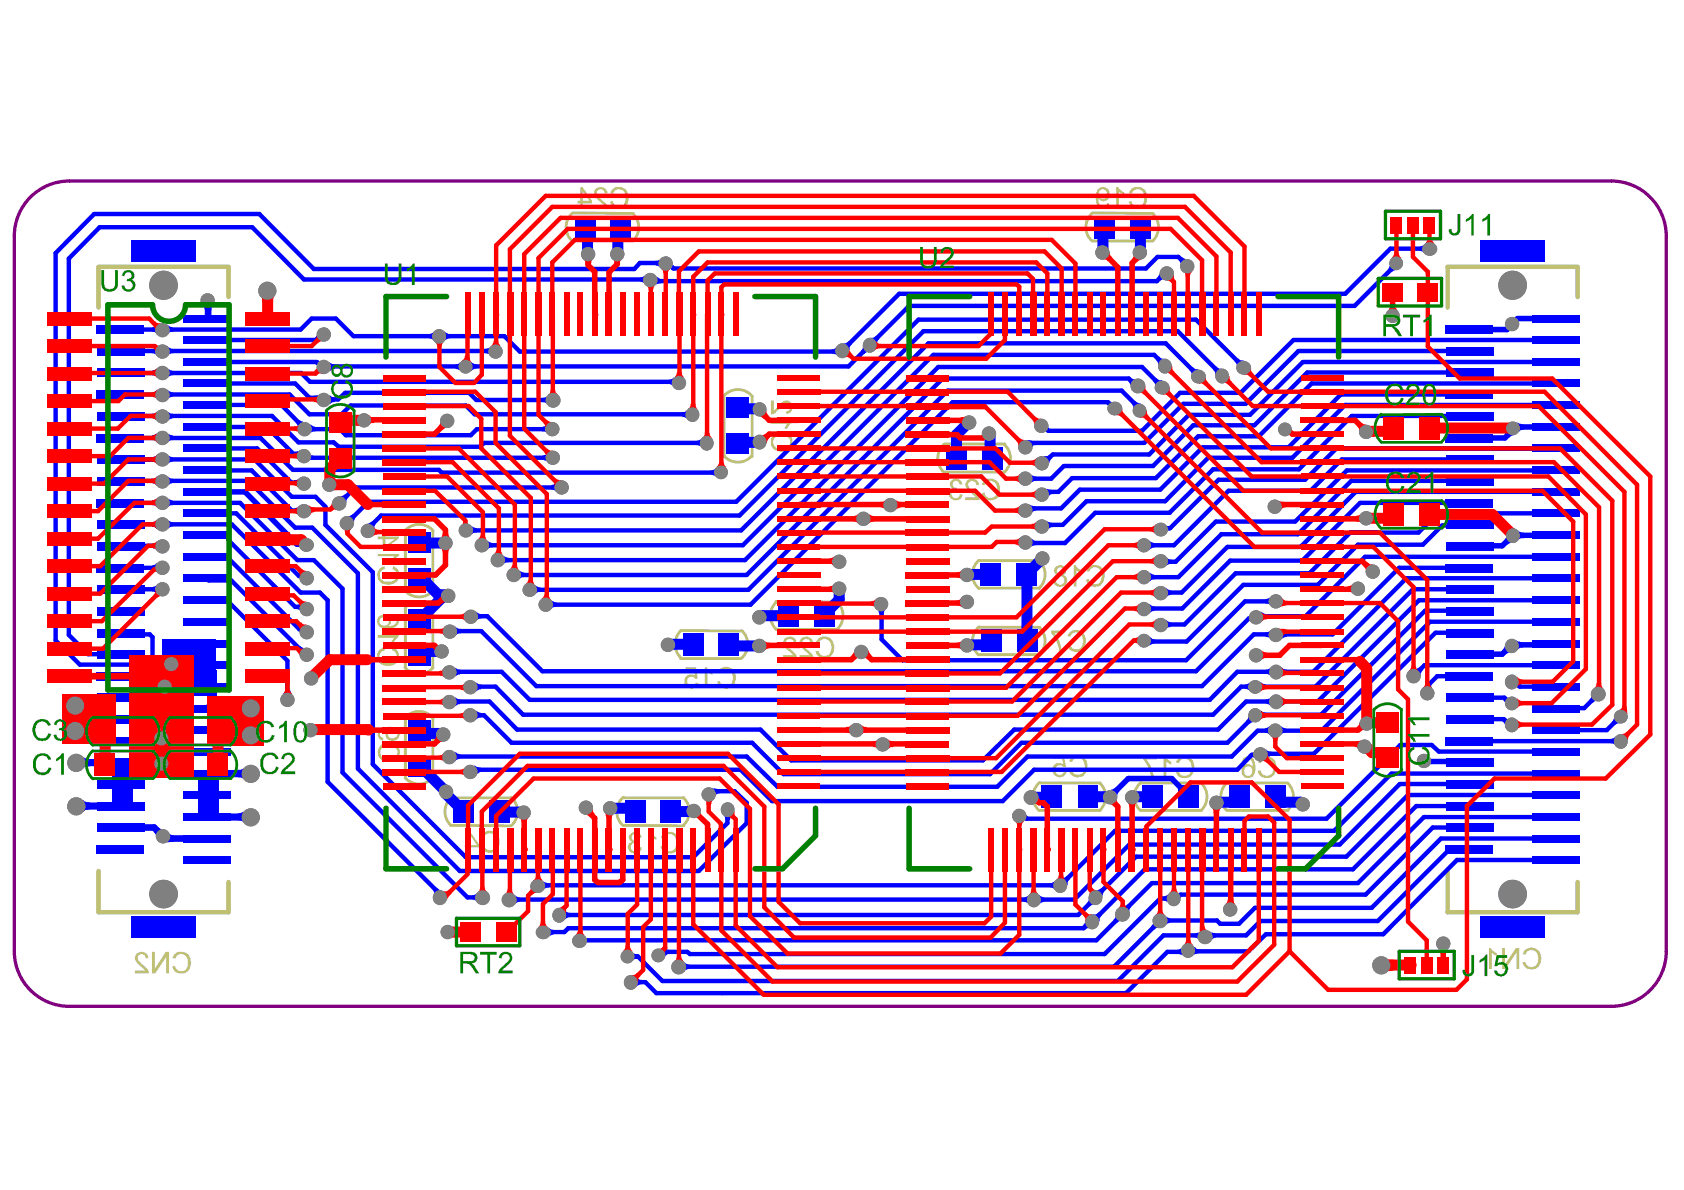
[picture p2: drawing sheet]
<svg xmlns="http://www.w3.org/2000/svg" width="297mm" height="210mm" viewBox="0 0 297 210" stroke-linecap="round" stroke-linejoin="round" font-family="sans-serif">
<path d="M5 35.2a9.7 9.7 0 0 1 7.2-3.3h272a9.7 9.7 0 0 1 9.7 9.7v126.2a9.7 9.7 0 0 1-9.7 9.7h-272a9.7 9.7 0 0 1-9.7-9.7v-126.2a9.7 9.7 0 0 1 2.5-6.4z" fill="none" stroke="#800080" stroke-width=".58"/>
<path d="M40.3 52.4v-5.3h-22.9v7.1M278.3 52.4v-5.3h-22.9v7.1M17.4 153.6v7.3h22.9v-5.3M255.4 153.6v7.3h22.9v-5.3" fill="none" stroke="#c0c073" stroke-width=".78"/>
<g fill="none" stroke="#c0c073" stroke-width=".49">
<path d="M101 37.6l10.7 .1M192.7 37.6l10.7 .1M101 42.5h10.7M192.7 42.5h10.7M127.7 69.9v10.7M132.7 69.9v10.7M166.6 78.3h10.7M71.5 93.7v10.6M76.3 93.7v10.6M166.6 83.3h10.7M172.7 98.9h10.7M71.5 107.1v10.6"/>
<path d="M76.3 107.1v10.7M120.1 116.2h10.5M120.1 111.2l10.6 .1M136.9 111h10.6M136.9 106.1l10.6 .1M172.6 115.5h10.8M172.6 103.7h10.8M172.7 110.6h10.7M71.5 126.6v10.6M76.3 126.7v10.5M183.4 138.1h10.7M201.2 138.1h10.7"/>
<path d="M216.5 138.1h10.7M79.5 145.6l10.6 .1M79.5 140.7h10.6M109.9 140.7h10.7M109.9 145.6l10.7 .1M183.4 143h10.7M201.2 143h10.7M216.5 143h10.7"/>
</g>
<g fill="#c0c073">
<path d="M66.9 131.7l.9-.6h.1l.1 .5-.1 .1a1.07 1.07 0 0 0-.8 .9 1.07 1.07 0 0 0 .5 1 1.66 1.66 0 0 0 2.4-.5 .93 .93 0 0 0-.7-1.4l.1-.5a1.61 1.61 0 0 1 1.1 1.7 1.61 1.61 0 0 1-1.3 1.4 1.94 1.94 0 0 1-2.5-1l-.1-.8z"/>
<path d="M66.8 100.4l.9-.5h.1l.1 .4a1.13 1.13 0 0 0-.9 .9 1.13 1.13 0 0 0 .5 1.2 .89 .89 0 0 0 1 .2 1.24 1.24 0 0 0 1.3-.6 1.24 1.24 0 0 0-.1-1.4l-.4-.2v-.5a1.66 1.66 0 0 1 1.1 1.8 1.66 1.66 0 0 1-1.5 1.4 1.76 1.76 0 0 1-1.9-.5 1.76 1.76 0 0 1-.3-2z"/>
<path d="M66.6 97.7h3.8v.3l-.7 .5-.3 .6h-.4l.5-1h-2.9z"/>
<path d="M85.2 147a1.55 1.55 0 0 1 1.9-.3h.1a1.97 1.97 0 0 1 .9 2.3 1.68 1.68 0 0 1-2.6 1.1l-.2-.1-.5-.8 .6-.1v.1a1.13 1.13 0 0 0 1.9 .4 1.92 1.92 0 0 0-.3-2.5l-.3-.1a.98 .98 0 0 0-1.3 .8l-.5-.2z"/>
<path d="M66.7 114.8l1.1-.7 .1 .6a.92 .92 0 0 0-.9 .6 1.36 1.36 0 0 0 1.8 1.6 1.17 1.17 0 0 0 1.1-.8 1.17 1.17 0 0 0-.5-1.3l-.2-.1 .1-.5a1.55 1.55 0 0 1 .6 2.6 1.25 1.25 0 0 1-1 .6h-.1a2 2 0 0 1-2.1-.7 2.28 2.28 0 0 1 0-1.9z"/>
<path d="M66.6 112h3.7v.3l-.5 .4-.4 .7h-.4l.5-.9h-2.9z"/>
<path d="M30.7 168.4a1.81 1.81 0 0 1 2.7 .3 2.18 2.18 0 0 1-.7 2.9 1.66 1.66 0 0 1-2.3-1.1l.5-.2a1.14 1.14 0 0 0 1.3 1 1.14 1.14 0 0 0 .9-1.4v-.1a1.26 1.26 0 0 0-.4-1.2 1.26 1.26 0 0 0-1.3-.2l-.4 .5v.2l-.6-.1z"/>
<path d="M26.8 167.9h.5v3l1.9-3h.6v3.8h-.5v-2.9l-1.9 2.9h-.6z"/>
<path d="M24.1 168.2a1.3 1.3 0 0 1 1.9 .3l.1 .5h.1l-.5 .1a.73 .73 0 0 0-1-.7 .73 .73 0 0 0-.2 1.1l.9 .9a1.53 1.53 0 0 1 .8 1.3h-2.4v-.5h1.8l-.6-.7a2 2 0 0 1-1.2-1.7z"/>
<path d="M188.5 111.7h.1a1.58 1.58 0 0 1 1.7-.6 1.58 1.58 0 0 1 1.1 1.4 1.86 1.86 0 0 1-1.5 2.5 1.68 1.68 0 0 1-1.7-1.3l.5-.1 .1 .1a.84 .84 0 0 0 1 .8 1.02 1.02 0 0 0 1.2-1 1.41 1.41 0 0 0-1.3-2l-.4 .1-.4 .4-.1 .3-.5-.1z"/>
<path d="M185.4 111.2h2.3v.5h-1.7l.2 .3a5.6 5.6 0 0 1 1.1 2.7v.2h-.5v-.2a7 7 0 0 0-1.4-3.1z"/>
<path d="M107.9 33.5a1.7 1.7 0 0 1 1.8-.4 1.7 1.7 0 0 1 1.1 1.4 1.28 1.28 0 0 1-.1 1.2 .93 .93 0 0 1-.6 .8 1.52 1.52 0 0 1-2.4-.7l-.1-.2 .5-.2a1.12 1.12 0 0 0 1.7 .9 1.54 1.54 0 0 0 .5-1.7v-.1a1.11 1.11 0 0 0-.9-1.1 1.11 1.11 0 0 0-1.2 .7v.1l-.6-.1z"/>
<path d="M104.9 33.5a1.29 1.29 0 0 1 2.2 .4v.2l-.5 .1v-.1a.69 .69 0 0 0-.9-.7 .69 .69 0 0 0-.3 1.1l.8 .8a2.46 2.46 0 0 1 1 1.3v.2h-2.4v-.5h1.7l-.5-.7a1.87 1.87 0 0 1-1.2-1.5z"/>
<path d="M126.8 118.2a1.7 1.7 0 0 1 1.9-.5 1.7 1.7 0 0 1 1.1 1.7 1.85 1.85 0 0 1-1.5 2.1h-.4a1.53 1.53 0 0 1-1.3-1.2l-.1-.1 .4-.1a1.19 1.19 0 0 0 1.4 .9 1.19 1.19 0 0 0 1-1.2 1.6 1.6 0 0 0-.8-1.7 1.06 1.06 0 0 0-1.5 .7l-.4-.1z"/>
<path d="M124.3 117.7h.4l.3 .5 .7 .4v.5l-.9-.6v2.9h-.5z"/>
<path d="M120.9 117.7h1.9l.3 2-.4 .1a.83 .83 0 0 0-1.3-.2 .83 .83 0 0 0 0 1.2 .71 .71 0 0 0 .8 .3 .71 .71 0 0 0 .5-.7h.5a1.07 1.07 0 0 1-1.5 1 1.24 1.24 0 0 1-1-1.6 1.24 1.24 0 0 1 1.8-.7l.1 .1-.2-1h-1.5z"/>
<path d="M136.2 77l.8-.6h.2l.1 .5a1 1 0 0 0-.9 1.1v.2a1.29 1.29 0 0 0 1.4 .9v.1l.2-.1a1.18 1.18 0 0 0 1.2-.5 1.18 1.18 0 0 0 0-1.3l-.6-.3 .1-.5 .4 .1a1.72 1.72 0 0 1 .6 2 1.72 1.72 0 0 1-1.8 1.1 1.69 1.69 0 0 1-1.9-1.7v-.6z"/>
<path d="M136 74.2h3.8v.3l-.4 .2-.6 .9h-.4v-.2l.5-.7h-2.9z"/>
<path d="M136 70.7h.5v1.8l.6-.7a2.22 2.22 0 0 1 1.7-1.1 1.2 1.2 0 0 1 1 1.1 1.2 1.2 0 0 1-.9 1.2h-.2l-.1-.4a.74 .74 0 0 0 .8-.8 .74 .74 0 0 0-.9-.7l-1 .8a2 2 0 0 1-1.3 1.2h-.2z"/>
<path d="M173.5 84.9a1.7 1.7 0 0 1 2.8 .6 2.19 2.19 0 0 1-.6 2.5l-.7 .2a1.37 1.37 0 0 1-1.8-1.1h-.1l.6-.2a1.07 1.07 0 0 0 1.5 .8l.1-.1a1.61 1.61 0 0 0 .4-2.1 .67 .67 0 0 0-.7-.6l-.1-.1a1.01 1.01 0 0 0-1.2 .8l-.5-.1z"/>
<path d="M170.6 84.7a1.37 1.37 0 0 1 2 .4l.1 .4-.5 .1a.71 .71 0 0 0-1-.7 .71 .71 0 0 0-.1 1.3l.6 .6a2.85 2.85 0 0 1 1.1 1.4h-2.5v-.5h1.8l-1.1-1a1.29 1.29 0 0 1-.6-1.5z"/>
<path d="M167.6 84.9a1.14 1.14 0 0 1 1.2-.4 1.14 1.14 0 0 1 .9 .8l.1 .1-.5 .1a.52 .52 0 0 0-.4-.6 .58 .58 0 0 0-.9 .4 .58 .58 0 0 0 .7 .7v.1l.1-.1 .1 .5a.74 .74 0 0 0-1.1 .7 .74 .74 0 0 0 1.2 .5l.3-.5h.5a1.09 1.09 0 0 1-1.5 1h-.1a1.15 1.15 0 0 1-.8-1.5l.2-.3 .4-.2a1.06 1.06 0 0 1-.4-1.3z"/>
<path d="M188.8 133.8l.1-.1a1.75 1.75 0 0 1 2.2-.1 1.75 1.75 0 0 1 .6 2.1 1.49 1.49 0 0 1-1.2 1.3 1.39 1.39 0 0 1-1.9-1l-.1-.1 .5-.1 .1 .1a1.07 1.07 0 0 0 .9 .7 1.07 1.07 0 0 0 1.1-.4 1.77 1.77 0 0 0-.3-2.4 1.13 1.13 0 0 0-1.7 .6l-.5-.1z"/>
<path d="M185.8 133.3h1.9l.3 2h-.3a.86 .86 0 0 0-1.3-.2 .86 .86 0 0 0-.1 1.3 .73 .73 0 0 0 .7 .3 .73 .73 0 0 0 .7-.5v-.1h.4v.1a1.42 1.42 0 0 1-1.3 .9l-.2-.1a1.01 1.01 0 0 1-.9-1 1.14 1.14 0 0 1 .5-1.3 1.14 1.14 0 0 1 1.4 .1l-.2-1h-1.6z"/>
<path d="M191.8 100.3a1.74 1.74 0 0 1 2.1-.5 1.74 1.74 0 0 1 .9 2 2.2 2.2 0 0 1-1 1.7h-.3a1.39 1.39 0 0 1-1.9-1.1l-.1-.1 .5-.2 .1 .2a1.1 1.1 0 0 0 1.9 .5 2.04 2.04 0 0 0-.1-2.5l-.3-.1a1.06 1.06 0 0 0-1.5 .6l-.5-.1z"/>
<path d="M189.4 99.7l.4 .1a.9 .9 0 0 0 .7 .6l.3 .2v.5l-.9-.6v3h-.5z"/>
<path d="M199.4 33.5a1.77 1.77 0 0 1 2.9 .7 2.51 2.51 0 0 1-.6 2.3 2.11 2.11 0 0 1-2.1 0l-.5-.7v-.2l.5-.2a1.13 1.13 0 0 0 1.3 1 1.13 1.13 0 0 0 .9-1.4 1.28 1.28 0 0 0-1.1-1.6l-.6 .1-.5 .7-.5-.1z"/>
<path d="M196.9 33h.4l.3 .5 .7 .5v.4h-.2l-.7-.5v2.9h-.5z"/>
<path d="M222.2 133.8a2.02 2.02 0 0 1 2-.3 2.13 2.13 0 0 1 .4 3.3 1.75 1.75 0 0 1-2.7-.4l-.1-.4 .5-.1a1.12 1.12 0 0 0 1.2 1 1.12 1.12 0 0 0 1.1-1.2 1.31 1.31 0 0 0-.3-1.4 1.31 1.31 0 0 0-1.4-.4l-.5 .5v.2l-.5-.1z"/>
<path d="M144.1 112.9a1.64 1.64 0 0 1 1.7-.6 1.64 1.64 0 0 1 1.3 1.3 1.94 1.94 0 0 1-1 2.5h-.2a1.54 1.54 0 0 1-2.1-1.2l.5-.1 .1 .1a1.07 1.07 0 0 0 .9 .8 1.07 1.07 0 0 0 1.1-.5 1.66 1.66 0 0 0-.6-2.4 .93 .93 0 0 0-1.4 .7l-.5-.1z"/>
<path d="M141.2 112.7a1.33 1.33 0 0 1 2.1 .2l.1 .5-.4 .1-.1-.1a.5 .5 0 0 0-.5-.6 .7 .7 0 0 0-.8 .4 .7 .7 0 0 0 .2 .8l.8 .7a1.66 1.66 0 0 1 .9 1.4h-2.5v-.5h1.9l-.8-.7a2.4 2.4 0 0 1-1.1-1.4v-.4z"/>
<path d="M138.4 112.6h.1a1.26 1.26 0 0 1 2 .8l-.4 .1a.71 .71 0 0 0-1-.8 .71 .71 0 0 0-.2 1.2l.7 .8a2 2 0 0 1 1 1.4h-2.5v-.5h1.9l-.6-.6a2.41 2.41 0 0 1-1.3-1.7z"/>
<path d="M268.8 167.8a1.68 1.68 0 0 1 1.7-.6 1.68 1.68 0 0 1 1.3 1.4 2.15 2.15 0 0 1-.6 2.1 1.7 1.7 0 0 1-2.4-.5l-.2-.5 .4-.1a1.14 1.14 0 0 0 1.4 .9 1.14 1.14 0 0 0 .9-1.3h.1l-.1-.3a1.15 1.15 0 0 0-.7-1.2 1.15 1.15 0 0 0-1.4 .3l-.1 .4-.5-.1z"/>
<path d="M265 167.2h.5v2.9l1.9-2.9h.6v3.7h-.5v-2.9l-2 2.9h-.5z"/>
<path d="M262.6 167.2h.3l.5 .6 .6 .3v.5h-.1l-.8-.6v2.9h-.5z"/>
<path d="M116.8 147.2a1.77 1.77 0 0 1 3 .7 2.51 2.51 0 0 1-.6 2.3 2.11 2.11 0 0 1-2.2 0l-.4-.6v-.3l.4-.1a1.13 1.13 0 0 0 1.4 .9 1.13 1.13 0 0 0 .9-1.3v-.1a1.26 1.26 0 0 0-.4-1.3 1.26 1.26 0 0 0-1.4-.2l-.5 .7-.4-.1z"/>
<path d="M114.4 146.7h.3l.3 .5 .8 .5v.4h-.2l-.8-.5v2.9h-.4z"/>
<path d="M111.1 147.1a1.2 1.2 0 0 1 2.1 .5v.1l-.5 .1a.52 .52 0 0 0-.4-.6 .61 .61 0 0 0-.9 .6 .61 .61 0 0 0 .9 .5v.4h-.1a.74 .74 0 0 0-.9 .6 .74 .74 0 0 0 .6 .8h.1a.63 .63 0 0 0 .7-.5l.5-.1a1.14 1.14 0 0 1-.7 1 1.14 1.14 0 0 1-1.2-.2l-.1-.1a.52 .52 0 0 1-.4-.5 .83 .83 0 0 1 .7-1.2l-.5-.4v-.2a.61 .61 0 0 1 .1-.8z"/>
<path d="M207.8 133.8a1.83 1.83 0 0 1 2.2 0 1.83 1.83 0 0 1 .6 2.2 1.52 1.52 0 0 1-1.8 1.2 1.52 1.52 0 0 1-1.4-1.1l.5-.2 .1 .2a1.1 1.1 0 0 0 1.8 .5 1.79 1.79 0 0 0-.4-2.7 1.06 1.06 0 0 0-1.4 .7l-.5-.1z"/>
<path d="M205.2 133.4h.3l.5 .6 .6 .4v.5l-.9-.6v2.9h-.5z"/>
<path d="M201.6 133.5h2.5v.4h-1.9l.2 .4a3.8 3.8 0 0 1 1 2.3l.1 .6h-.5a5.1 5.1 0 0 0-1.1-2.9l-.3-.4z"/>
<path d="M66.8 128.9a1.18 1.18 0 0 0 .8 1.7v-.5a.6 .6 0 0 1-.6-.5 .6 .6 0 0 1 .4-.6l.2-.2 .9-.1a1.07 1.07 0 0 0-.5 1.1 1.07 1.07 0 0 0 1 .8l.1 .1a1.25 1.25 0 0 0 1.2-.5 1.25 1.25 0 0 0 0-1.3h-.1a.66 .66 0 0 0-.7-.5v-.1a3.2 3.2 0 0 0-2.1 .2zM68.6 129a.92 .92 0 0 1 .9-.2 .92 .92 0 0 1 .6 .8 1.05 1.05 0 0 1-1.5 .4 .7 .7 0 0 1 0-1z"/>
<path d="M66.6 94.6v.5h.9v1.6h.5l2.3-1.7v-.4h-2.3v-.5h-.5v.5zM68 95.1h1.6l-1.6 1.2z"/>
<path d="M82.5 146.6v2.5h-.5v.4h.5v.8h.4v-.8h1.7v-.4l-1.7-2.5zM82.9 147.3l1.2 1.8h-1.2z"/>
<path d="M66.6 109a1.31 1.31 0 0 0 1.4 1.8l.3 .1 .2-.1a1.44 1.44 0 0 0 1.8-1.5l-.1-.1a.86 .86 0 0 0-.8-.7l-.1 .4a.7 .7 0 0 1 .6 .6 .7 .7 0 0 1-.5 .7l-.4 .2h-.5l.1-.1a1.02 1.02 0 0 0 .2-1.4 .52 .52 0 0 0-.6-.4 1.54 1.54 0 0 0-1.6 .5zM67 109.2a.92 .92 0 0 1 1.6 .3 .75 .75 0 0 1-1 .8 .78 .78 0 0 1-.6-1.1z"/>
<path d="M102.4 33v2.4h-.5v.5h.5v.9h.4v-.9h1.6v-.5l-1.6-2.4zM102.8 33.8l1.2 1.6h-1.2z"/>
<path d="M186.1 100.1a.97 .97 0 0 0 0 1.1l.4 .2h-.1a1.14 1.14 0 0 0-.6 1.3 1.14 1.14 0 0 0 1.1 .9 1.25 1.25 0 0 0 1.2-1.7l-.2-.3-.3-.2a.77 .77 0 0 0 .3-1.1 .49 .49 0 0 0-.4-.5l-.6-.1zM186.5 100.3a.63 .63 0 0 1 .9-.1 .63 .63 0 0 1 .1 .9 .63 .63 0 0 1-.9 0 .55 .55 0 0 1-.1-.8zM186.4 101.9a.77 .77 0 0 1 1-.1 .77 .77 0 0 1 .3 1 .77 .77 0 0 1-1.1 .2 .77 .77 0 0 1-.2-1.1z"/>
<path d="M193.6 33.5l-.1 .3a3.2 3.2 0 0 0-.1 2 1.2 1.2 0 0 0 1 1 1.2 1.2 0 0 0 1.2-.6l.1-.3-.5-.1a.63 .63 0 0 1-.4 .6 .63 .63 0 0 1-.7-.3l-.3-.5v-.6l.1 .1a1.12 1.12 0 0 0 1.4 .2 1.12 1.12 0 0 0 .4-1.3 1.16 1.16 0 0 0-.8-1 1.16 1.16 0 0 0-1.2 .4zM193.9 33.8a.8 .8 0 0 1 1.3 .1 .8 .8 0 0 1-.7 1.1h-.3l-.3-.3-.1-.4z"/>
<path d="M219.2 133.8l-.2 .6h.5a.37 .37 0 0 1 .4-.5 .64 .64 0 0 1 .7 0 .64 .64 0 0 1 .3 .7h.1v.7v-.1a1.15 1.15 0 0 0-1.6-.2 1.15 1.15 0 0 0-.3 1.6 1.18 1.18 0 0 0 2.1 .1 3.1 3.1 0 0 0-.2-3 1.3 1.3 0 0 0-1.8 .1zM219.7 135.3h.1a.77 .77 0 0 1 1 .2 .77 .77 0 0 1 0 1 .72 .72 0 0 1-1 .2 .72 .72 0 0 1-.3-.9z"/>
</g>
<g fill="none" stroke="#c0c073" stroke-width=".49">
<path d="M101 37.6a3.3 3.3 0 0 0-.1 4.9M111.6 37.7a3.3 3.3 0 0 1 0 4.8M192.7 37.6a3.3 3.3 0 0 0-.1 4.9M203.3 37.7a3.3 3.3 0 0 1 0 4.8M127.7 69.8a3.3 3.3 0 0 1 5 .1M166.6 78.3a3.3 3.3 0 0 0-.1 5M177.2 78.4a3.3 3.3 0 0 1 0 4.8M71.5 93.6a3.3 3.3 0 0 1 4.9 0M127.7 80.5a3.3 3.3 0 0 0 4.9 0M172.7 98.8a3.3 3.3 0 0 0-.1 5M183.3 98.9a3.3 3.3 0 0 1 0 4.8M71.4 117.7a3.3 3.3 0 0 0 5 .1"/>
<path d="M71.5 104.3a3.3 3.3 0 0 0 4.8 0M71.5 107.1a3.3 3.3 0 0 1 4.8 0M120.1 111.2a3.3 3.3 0 0 0 0 4.9M130.8 111.2a3.3 3.3 0 0 1 0 4.9M136.9 106.2a3.3 3.3 0 0 0 0 4.8M147.6 106.1a3.3 3.3 0 0 1 0 5M172.7 110.6a3.3 3.3 0 0 0-.1 4.9M183.3 110.7a3.3 3.3 0 0 1 0 4.8M71.5 126.6a3.3 3.3 0 0 1 4.9 0M71.5 137.3a3.3 3.3 0 0 0 4.8 0M183.4 138a3.3 3.3 0 0 0-.1 5M194 138.1a3.3 3.3 0 0 1 0 4.8"/>
<path d="M201.2 138a3.3 3.3 0 0 0 0 5M211.9 138.1a3.3 3.3 0 0 1 0 4.8M216.5 138a3.3 3.3 0 0 0-.1 5M227.1 138.1a3.3 3.3 0 0 1 0 4.8M79.5 140.7a3.3 3.3 0 0 0 0 4.9M90.2 140.7a3.3 3.3 0 0 1 0 5M109.9 140.6a3.3 3.3 0 0 0 0 5M120.6 140.7a3.3 3.3 0 0 1 0 4.9"/>
</g>
<g fill="#00f">
<path d="M13.2 127.3l.5-.1 .7-.5 .9 .8-.3 .6-.1 .6z"/>
<path d="M14.1 123.1l.6-.4 .8 .8-.6 .8z"/>
<path d="M27.9 145.9l.5 .4h.3l-1.1 1.2-.2-.5-.3-.3z"/>
<path d="M29.9 146.9a.6 .6 0 0 0 .8 .4v1.2l-1.4 .1z"/>
<path d="M30 120.2l.4 .3h.5v1.2l-.7 .1-.3 .2z"/>
<path d="M27.4 120.2l.8-.7 .5 .4h.3l-1.1 1.2-.2-.6z"/>
<path d="M31.2 116.4l.3 .2 .6 .1-.1 1.1a.81 .81 0 0 0-.9 .2h-.1z"/>
<path d="M29.5 91.6l.3 .3 .7 .2v.8l-.7 .2-.3 .3z"/>
<path d="M29.5 87.8l1 .5v.8a.69 .69 0 0 0-.8 .3l-.2 .1z"/>
<path d="M29.5 84l.2 .1a.69 .69 0 0 0 .8 .3v.8l-.5 .1-.5 .4z"/>
<path d="M29.5 72.6l.2 .1a.69 .69 0 0 0 .8 .3v.8l-1 .4z"/>
<path d="M29.5 76.4l1 .5v.7a.69 .69 0 0 0-.8 .3l-.2 .1z"/>
<path d="M29.5 64.9l.5 .4 .5 .1v.8l-.7 .2-.3 .3z"/>
<path d="M29.5 68.7l.3 .3 .7 .2v.8l-.7 .2-.3 .3z"/>
<path d="M35.8 53.8l1.7 .1-.2 .3v.5h-1.2l-.1-.6z"/>
<path d="M52.9 113.9l.6 .4h.5l-1.1 1.4-.1-.7-.4-.4z"/>
<path d="M52.4 106.7l.7-.1 .4-.3-.4 1.6-.2-.3-.6-.2z"/>
<path d="M52.4 95.5l.7-.1-.1 1.2-.6-.1z"/>
<path d="M51.9 89.7l.5-.1 .4-.4-.1 1.7-.4-.4-.5-.1z"/>
<path d="M51.9 84.7a.69 .69 0 0 0 .7-.3l.3-.1-.2 1.7-.9-.5z"/>
<path d="M52.2 74.5l.5-.5 .5 .3 .6 .1-1.3 1.2v-.5z"/>
<path d="M54.7 74.8l1 .5v.8l-.7 .1-.4 .3z"/>
<path d="M55.5 69.8a.99 .99 0 0 0 .9-.3h.1l-.4 1.6a.93 .93 0 0 0-.7-.5h-.1z"/>
<path d="M55.9 58.8l.8 1.3h-.5l-.3 .2-.4-.6 .4-.6z"/>
<path d="M61.2 91h.5l.6-.4 .5 .5-.2 .4-.1 .7z"/>
<path d="M58.1 69.7l.2 .1a.69 .69 0 0 0 .8 .3v.7l-1 .5z"/>
<path d="M78.4 58.4l.7 .5h.3v.8h-.3l-.7 .5z"/>
<path d="M75.7 58.9l.4-.1 .5-.4v1.8l-.5-.4-.4-.1z"/>
<path d="M83.3 157.9l.7-.2 .3-.3v1.8l-.3-.3-.7-.2z"/>
<path d="M83.6 135l.5 .3 .7 .1 .2 .8-.5 .1-.4 .3z"/>
<path d="M83.9 120.3l.2 .1a.69 .69 0 0 0 .8 .3v.8l-1 .5z"/>
<path d="M83.9 107.8l.7 .5h.4v.8h-.4l-.7 .5z"/>
<path d="M85.9 95.3l.5 .4 .5 .1v.8a.99 .99 0 0 0-.9 .3l-.1 .1z"/>
<path d="M83 92.7l.6 .4 .5 .1v.7a.99 .99 0 0 0-1 .3l-.1 .1z"/>
<path d="M85.6 61.5l.7-.2 .2-.3v1.8l-.2-.3-.7-.2z"/>
<path d="M90.7 157.8l.5 .4 .5 .1v.8h-.3l-.7 .5z"/>
<path d="M94.3 103.2l.6 .4h.5v.8a.99 .99 0 0 0-1 .3l-.1 .1z"/>
<path d="M91.5 100.5l.6 .4 .5 .1v.8a.99 .99 0 0 0-1 .3l-.1 .1z"/>
<path d="M95.7 80.4l.7-.2 .2-.3v1.7l-.2-.3-.7-.2z"/>
<path d="M95.7 75.3l.9-.5v1.7l-.2-.1a.77 .77 0 0 0-.8-.3z"/>
<path d="M99.6 160.5l.6 .5h.3v.8l-.5 .1-.4 .4z"/>
<path d="M97.1 105.8l.6 .4 .5 .1v.7a.99 .99 0 0 0-1 .3l-.1 .1z"/>
<path d="M97.2 85.6l1-.5v1.7l-.2-.1a.69 .69 0 0 0-.8-.3z"/>
<path d="M116.6 167.3l1.3 .2 .2 .8h-.1a.66 .66 0 0 0-.7 .5z"/>
<path d="M118 67h.3l.7-.4-.1 1.6-.7-.5h-.3z"/>
<path d="M115.9 48.7l.4 .4 .4 .1-.1 .8-.7 .1-.4 .3z"/>
<path d="M113 48.9h.3l.6-.5v1.8l-.5-.4-.4-.1z"/>
<path d="M115.6 46l.7-.1 .3-.3v1.7l-.3-.3-.7-.2z"/>
<path d="M118.7 46.7l.3 .4-.5 .5-.3-.2z"/>
<path d="M120.6 169.6l.3 .3 .7 .2v.8l-.7 .2-.3 .3z"/>
<path d="M125.5 139l1.3 .2 .1 .7h-.1a.66 .66 0 0 0-.6 .5z"/>
<path d="M125.3 83h.4l.4-.2 .2-.3 .2 1.6-.5-.2-.6-.1z"/>
<path d="M122.9 77.7h.3l.6-.4v1.7l-.3-.3-.6-.2z"/>
<path d="M120.3 72.7a.69 .69 0 0 0 .8-.3l.2-.1v1.7l-1-.5z"/>
<path d="M148.6 60.7l.1-.1a.84 .84 0 0 0 1-.4l.6 .6h-.1a.77 .77 0 0 0-.3 .9l-.1 .1z"/>
<path d="M146.7 61.6h.4l.5-.5 .3 1.7-.5-.3-.5-.1z"/>
<path d="M154.6 107.3h1.7l-.1 .2a.77 .77 0 0 0-.3 .9h-.8l-.1-.5z"/>
<path d="M152.2 60.9l.1-.1 1.2 1.2-.1 .1a.84 .84 0 0 0-1 .4l-.6-.6 .1-.1a.77 .77 0 0 0 .3-.9z"/>
<path d="M153.5 59.7l.1-.1a.84 .84 0 0 0 .9-.4l.6 .6-.1 .1a.77 .77 0 0 0-.3 .9h-.1z"/>
<path d="M180.6 158.3l.4-.1 .5-.4v1.8l-.6-.5h-.3z"/>
<path d="M183.3 157.8l.5 .4 .5 .1v.8l-.5 .1-.5 .4z"/>
<path d="M185.2 155.8l.5-.1 .5-.4v1.7l-.5-.4-.5-.1z"/>
<path d="M187.1 155l.1-.1a.84 .84 0 0 0 .9-.4l.6 .6-.1 .1a.77 .77 0 0 0-.3 .9l-.1 .1z"/>
<path d="M184.4 91.8l.5 .3 .6 .1 .2 .8-.5 .1-.4 .4z"/>
<path d="M184.1 80.5h.2a.69 .69 0 0 0 .8-.3l.4 .6-.6 1.1z"/>
<path d="M184.8 75.3l.4 .5-.6 .5-.2-.2z"/>
<path d="M192 158.4l.1-.1 1.2 1.2-.1 .1a.84 .84 0 0 0-1 .3l-.6-.5 .1-.1a.77 .77 0 0 0 .3-.9z"/>
<path d="M192.7 161.4l.1-.1a.84 .84 0 0 0 1-.4l.6 .6-.1 .1a.77 .77 0 0 0-.3 .9l-.1 .1z"/>
<path d="M191.5 162.3l.9 1.4h-.3a.69 .69 0 0 0-.8 .3l-.3-.8 .3-.3z"/>
<path d="M195.8 139.4l1-.5 .7 .7-.4 .5v.4z"/>
<path d="M203.4 162.5l.1-.1 1.1 1.1v.1a.84 .84 0 0 0-1 .4l-.6-.6 .1-.1a.77 .77 0 0 0 .3-.8z"/>
<path d="M197.9 160l.9-.4 .7 .4a.84 .84 0 0 0-.3 1z"/>
<path d="M202.8 112.3l.6 .5h.4l-.2 .7h-.3l-.8 .4z"/>
<path d="M202.7 106.6l.2 .1a.69 .69 0 0 0 .8 .2v.8l-.5 .1-.5 .4z"/>
<path d="M202.7 100.9l1 .5v.8a.69 .69 0 0 0-.8 .3l-.2 .1z"/>
<path d="M202.7 95.3l.5 .4 .5 .1v.8l-.7 .2-.3 .2z"/>
<path d="M203.4 67.3l.6-.6 .1 .1a.77 .77 0 0 0 .8 .3l.1 .1-1.1 1.1-.1-.1a.84 .84 0 0 0-.4-.9z"/>
<path d="M199.4 66.6a1.08 1.08 0 0 0 1.1 .3l-.9 1.4-.4-.9h-.2z"/>
<path d="M207.7 167.5l.6-.2 .2-.3 .5 1.7-1.1-.4z"/>
<path d="M210.6 166.9l.6 .5h.3l-.1 .8-.6 .1-.5 .3z"/>
<path d="M205.6 103.6l.7 .5h.3v.8l-.5 .1-.5 .4z"/>
<path d="M205.8 92.7v.1h.6v.8l-.5 .1z"/>
<path d="M209.8 65.3l.6-.6 .1 .1a.77 .77 0 0 0 .9 .3v.1l-1.1 1.2-.1-.1a.84 .84 0 0 0-.4-1z"/>
<path d="M207.9 45.9l.5-.6 .4 .3 .7 .1-1.3 1.2v-.5l-.2-.4z"/>
<path d="M219.6 120.7l.5-.1 .5-.4v1.8l-.5-.4-.5-.1z"/>
<path d="M214 65.2l.6-.6 .1 .1a.77 .77 0 0 0 .8 .3l.1 .1-1.1 1.2-.1-.1a.84 .84 0 0 0-.4-1z"/>
<path d="M225.8 128l.6 .4 .5 .1-.1 .8a.69 .69 0 0 0-.8 .3l-.2 .1z"/>
<path d="M223.1 128.5l1-.5v1.7l-.2-.1a.69 .69 0 0 0-.8-.3z"/>
<path d="M226 122.9l.7 .5h.3v.7h-.3l-.7 .5z"/>
<path d="M223.3 123.4l.6-.1 .4-.4v1.7l-.5-.4-.5-.1z"/>
<path d="M222.3 120.2l.3 .3 .7 .2v.8l-.7 .2-.3 .3z"/>
<path d="M223.2 111.5a.99 .99 0 0 0 1-.3l.1-.1v1.7l-.6-.4-.5-.1z"/>
<path d="M226 111.1l.2 .1a.69 .69 0 0 0 .8 .3v.8l-1 .5z"/>
<path d="M223.2 105.7l.5-.1 .6-.4v1.7l-.2-.1a.77 .77 0 0 0-.9-.3z"/>
<path d="M222.4 107.9l.7 .4h.3l.1 .8h-.3l-.7 .5z"/>
<path d="M250.4 43.5l.7-.2 .3-.3v1.7l-.7-.4h-.3z"/>
<path d="M245.2 46.6l1.2 1-.7 .1-.3 .3-.6-.4 .3-.4z"/>
<path d="M265 127.2l.5-.5 .3 .1 .3-.1-.6 1.2-.1-.4z"/>
<path d="M265.1 123.4l.5-.5 .4 .2-.5 .8z"/>
<path d="M265.5 113.8v-.1l1 1.4h-.4l-.6 .4-.5-.8 .3-.3z"/>
<path d="M265.7 75.7l1.4 1-.7 .3-.3 .3-.7-.6 .2-.4z"/>
<path d="M280.7 122.5l.1-.1 1.2 1.1-.1 .1a.84 .84 0 0 0-1 .4l-.6-.6h.1a.77 .77 0 0 0 .3-.9z"/>
<path d="M284.8 126.3l1 1.2-.5 .1-.5 .3-.5-.6 .3-.3z"/>
<path d="M284.1 130.3l.5-.1 .5-.3v1.7l-.2-.2a.69 .69 0 0 0-.8-.3z"/>
<path d="M14.6 133.4l.4 .3 .8 .2v1.3a1.63 1.63 0 0 0-1.2 .4z"/>
<path d="M14.6 141.1l.2 .1a1.08 1.08 0 0 0 1 .3v1.3l-.7 .1-.5 .3z"/>
<path d="M28.6 133.4l.5-.1 .3-.3 .8 .8-.3 .3-.2 .5z"/>
<path d="M52 79.7l.7-.1 .3-.2-.4 1.6-.2-.4-.6-.1z"/>
<path d="M55.6 64.1l.5-.5 .3 .2-.4 .7z"/>
<path d="M59.8 87.5l.7-.1 .4-.2 .6 .5-.3 .3-.1 .7z"/>
<path d="M58.1 63.9l.6 .3h.4v.8l-1 .5z"/>
<path d="M76.3 156.9l.7-.4 .3 .3 .7 .3-1.5 .8a.63 .63 0 0 0-.2-.9z"/>
<path d="M83.9 125.3l1 .5v.8a.69 .69 0 0 0-.8 .2l-.2 .1z"/>
<path d="M83 63.8l.7 .4h.3v.8h-.3l-.7 .5z"/>
<path d="M184.3 86.1l.7 .3h.4l.3 .8h-.5l-.3 .4z"/>
<path d="M193.2 157.1l.5-.1 .6-.4 .5 .5-.3 .5v.6z"/>
<path d="M195.1 71.2l.6-.5 .1 .1 .4 .1-.7 .8z"/>
<path d="M203.9 63.5l.6-.6 .1 .1a.77 .77 0 0 0 .8 .3l.1 .1-1.1 1.1-.1-.1a.84 .84 0 0 0-.4-.9z"/>
<path d="M199.6 71.1l.7-.4 .9 .5-1.3 1v-.1a.98 .98 0 0 0-.3-1z"/>
<path d="M210.9 164.6l.6-.1 .4-.3-.4 1.7-.3-.4-.5-.1z"/>
<path d="M205.6 109.3l.7 .5h.3v.7l-.7 .2-.3 .3z"/>
<path d="M217.8 63.8l.5-.6 .1 .1a.77 .77 0 0 0 .9 .3l.1 .1-1.2 1.1v-.1a.84 .84 0 0 0-.4-.9z"/>
<path d="M222.3 125.3l.2 .1a.69 .69 0 0 0 .8 .3v.8l-1 .4z"/>
<path d="M226 117.6l.4 .4 .6 .1v.8l-.5 .1-.5 .4z"/>
<path d="M223.3 118.1l.5-.1 .5-.4v1.8l-.7-.5h-.3z"/>
<path d="M223.3 132.2l.3 .3 .7 .1v.7l-.6 .1-.4 .4z"/>
<path d="M249.3 118h.5l.6-.4 .6 .6-.4 .6v.5z"/>
<path d="M265.6 94.5l.1-.1 1.2 1.2-1 .5-.6-.7 .3-.6z"/>
<path d="M267.8 93.6l.3 .2 .7 .1v1a.84 .84 0 0 0-1 .4z"/>
<path d="M42 143.4l.6-.1 .6-.3-.1 2.2-.5-.4-.6-.1z"/>
<path d="M42 135.9l.5-.1 .7-.4-.1 2.1-.2-.1a.85 .85 0 0 0-.9-.3z"/>
<path d="M26.5 130.1l.6-.1 .3-.2 .6 1.5h-1.4z"/>
<path d="M50.3 121.5h.8l.5 1h-1.7l.1-.2a.69 .69 0 0 0 .3-.8z"/>
<path d="M42 124.3l.6-.1 .5-.4v2.3l-.5-.4-.6-.1z"/>
<path d="M26.8 103.6l.7-.2 .3-.3v1.7l-.5-.4-.5-.1z"/>
<path d="M26.8 95.9l.6-.1 .4-.4v1.7l-.5-.3-.5-.1z"/>
<path d="M26.8 99.8l1-.5v1.6l-.2-.1a.69 .69 0 0 0-.8-.3z"/>
<path d="M26.8 92.1l.5-.1 .5-.4v1.8l-.5-.4-.5-.1z"/>
<path d="M26.8 88.3l1-.5v1.7l-.2-.1a.69 .69 0 0 0-.8-.3z"/>
<path d="M26.8 80.6v.8l.5 .1 .5 .4 1.7-1.7 .3 .3 .7 .1v.8l-.7 .2-.3 .3-1.7-1.7-.3 .3z"/>
<path d="M26.8 84.4a.77 .77 0 0 0 .9-.4h.1v1.7l-.5-.4-.5-.1z"/>
<path d="M26.8 73a.77 .77 0 0 0 .9-.4h.1v1.6l-.5-.3-.5-.1z"/>
<path d="M26.8 76.9l1-.5v1.6l-.2-.1a.69 .69 0 0 0-.8-.3z"/>
<path d="M26.8 65.4l1-.5v1.7l-.2-.1a.69 .69 0 0 0-.8-.3z"/>
<path d="M26.8 69.2l.5-.1 .5-.4v1.8l-.5-.4-.5-.1z"/>
<path d="M26.8 57.7l.5-.1 .6-.3 1.6 1.7 .2-.2a.77 .77 0 0 1 .9-.3l-.1-.8-.5-.1-.5-.3-1.7 1.7-.2-.2a.69 .69 0 0 0-.8-.3z"/>
<path d="M26.8 61.5v.8l.5 .1 .5 .4 1.7-1.8 .3 .3 .7 .2 .1 .8h-.4l-.7 .5-1.7-1.8-.5 .4z"/>
<path d="M80.2 123l.2 .1a.69 .69 0 0 0 .8 .3v.7l-1 .5z"/>
<path d="M64.6 92.5l.4-.1 .7-.5 .6 .4-.1 .2a.6 .6 0 0 0-.1 .8z"/>
<path d="M111.8 168.1l.2 .2h.5l-.1 .9a.5 .5 0 0 0-.7 .2z"/>
<path d="M95.7 155.4l.5 .3 .5 .1 .1 .7h-.4l-.3 .2-.2 .3z"/>
<path d="M88.7 97.9l.6 .4 .4 .1v.8a.99 .99 0 0 0-.9 .3l-.1 .1z"/>
<path d="M95.8 70.2l.5-.1 .4-.4v1.7l-.4-.4-.5-.1z"/>
<path d="M127.5 143.6h1.7l-.4 .6-.1 .5-.8-.1v-.4z"/>
<path d="M205.5 161.5l.3 .3 .7 .2v.8l-.5 .1-.5 .3z"/>
<path d="M205.2 158.1l.7-.2 .3-.3v1.8l-.3-.3-.7-.2z"/>
<path d="M196.8 161.3l.1-.1 1.1 1.2-.1 .1a.84 .84 0 0 0-.9 .4l-.6-.6 .1-.1a.77 .77 0 0 0 .3-.9z"/>
<path d="M205.7 98.2l.2 .3 .4 .2h.4l-.1 .8-.6 .1-.5 .3z"/>
<path d="M181.4 89l.8 .3h.4l.2 .8-.5 .1-.4 .3z"/>
<path d="M181.7 83.6l.7 .4h.4v.8h-.4l-.7 .5z"/>
<path d="M181.1 77.6l.9 .1 .8 .8a.53 .53 0 0 0-.7 .5z"/>
<path d="M220.3 126.1l1.2 1.2h-.5l-.6 .4-.6-.6 .1-.1a.69 .69 0 0 0 .3-.7z"/>
<path d="M220.8 132.8h.4v-.1l.2 .9-.6-.1z"/>
<path d="M267.9 120.3l.5 .5-.6 .6-.4-.2z"/>
<path d="M251.7 120.7h.7v.5l-.7-.2z"/>
<path d="M267.4 113l1.1 .3 .2 .9a.84 .84 0 0 0-1 .4z"/>
<path d="M267.6 74.5l.7 .3h.4l.2 1-.7 .1-.3 .3z"/>
<path d="M80.2 117.7l.2 .1a.69 .69 0 0 0 .8 .3v.8l-1 .5z"/>
<path d="M80.2 132.6l.5 .4 .5 .1v.7h-.3l-.7 .5z"/>
<path d="M80.2 110.4l.7 .5h.4v.8h-.4l-.7 .5z"/>
<path d="M80.3 64.2a.69 .69 0 0 0 .8-.2l.2-.1v1.6l-1-.5z"/>
<path d="M112.2 172.4l.7 .4h.3v.8h-.3l-.7 .5z"/>
<path d="M96.7 163.6l.2 .1a.69 .69 0 0 0 .8 .3v.8l-1 .5z"/>
<path d="M181.8 94.9l.5 .4 .5 .1-.1 .8-.6 .1-.5 .3z"/>
<path d="M204.6 47.9l.1-.1 .9 1.5h-.3a.69 .69 0 0 0-.7 .3l-.4-.7 .4-.5z"/>
<path d="M213.3 164.2l.4 .3 .7 .1 .2 .8-.5 .1-.4 .4z"/>
</g>
<path d="M15.2 126.8l-1.9 1.9v.2M15.2 123.1l-1.4 1.3h-.5M21.2 123.1h.1" fill="none" stroke="#00f" stroke-width="1.3"/>
<path d="M12.1 112l3.4 3.4M21.3 111.6l.3 .3" fill="none" stroke="#00f" stroke-width=".78"/>
<g fill="#00f">
<circle cx="21.3" cy="103.9" r=".39"/>
<circle cx="21.3" cy="96.3" r=".39"/>
<circle cx="21.3" cy="100.2" r=".39"/>
<circle cx="21.3" cy="73.4" r=".39"/>
<circle cx="21.3" cy="69.6" r=".39"/>
</g>
<path d="M21.3 65.7v.1" fill="none" stroke="#00f" stroke-width=".78"/>
<path d="M30.2 117l.2 .2M28.5 130.2h-.3l-.5 .5M29 121.1h.1M28.7 147.5h.4l.4 .4" fill="none" stroke="#00f" stroke-width="1.2"/>
<circle cx="28.6" cy="103.9" r=".39" fill="#00f"/>
<path d="M28.5 103.9h.1" fill="none" stroke="#00f" stroke-width=".78"/>
<circle cx="28.7" cy="96.3" r=".39" fill="#00f"/>
<path d="M28.7 100.1v.1" fill="none" stroke="#00f" stroke-width=".78"/>
<g fill="#00f">
<circle cx="28.7" cy="73.4" r=".39"/>
<circle cx="28.7" cy="69.6" r=".39"/>
<circle cx="28.7" cy="65.8" r=".39"/>
<circle cx="36.5" cy="136.5" r=".63"/>
</g>
<path d="M36.4 117.2l.1 .1" fill="none" stroke="#00f" stroke-width="1.2"/>
<path d="M36.5 98.2h3.5M36.5 94.4h3.5M36.5 90.5h5.2M36.5 105.9h3.5M36.5 102l.3 .4h4" fill="none" stroke="#00f" stroke-width=".78"/>
<circle cx="36.7" cy="53" r=".58" fill="#00f"/>
<path d="M44.3 144.1h.1" fill="none" stroke="#00f" stroke-width="1.9"/>
<circle cx="44.3" cy="136.5" r=".63" fill="#00f"/>
<path d="M51.5 90.1h2.1l.1 .1M51.5 87.6h4.2l1.7 1.8v3.2M52.1 93.1h3M52.4 98.8h3M54 80.7h1M52.1 107h1.7l.4 .3M52.7 101.6h1.1l.4 .3M52.8 111h.9l.3 .3M53 104.5h3.4" fill="none" stroke="#00f" stroke-width=".78"/>
<path d="M52.4 96h1.6l.1 .1" fill="none" stroke="#00f" stroke-width=".97"/>
<circle cx="55" cy="80.7" r=".39" fill="#00f"/>
<path d="M51.4 85.1h2.1l.2 .1M51.8 80.1h1.5l.7 .6" fill="none" stroke="#00f" stroke-width=".78"/>
<circle cx="53.8" cy="75.7" r=".39" fill="#00f"/>
<g fill="none" stroke="#00f" stroke-width=".78">
<path d="M57.2 59h-.5l-.9 1M52.1 67.6l2.5 2.6h2.1M53.1 65.8l1.6 1.6M57.2 64.6v.1h-.5M58.9 78l.8 .8M59.9 75.7l1.1 1.1M60.9 69.3l-1.3 1.2M82.8 69.3l1.2 1.3M84.1 75.7l-1.1 1.1M85.4 78.1l-.7 .7M65 88.5l-3.7 3.8M65 93.2v.5"/>
<path d="M77.4 82.9l.5 .5M83 108.7h3M83 121.1h4.4M83.3 135.8l-.3 .3M82.5 158.3h2.7"/>
</g>
<path d="M77.3 104.9h1.8l.1 .1-.9 .1M77.9 114.8l-.1 .1h-3.1M74.6 129.4h3.5l.1 .1M78.6 139.6h.1v.4" fill="none" stroke="#00f" stroke-width="1.9"/>
<circle cx="82.2" cy="64.6" r=".39" fill="#00f"/>
<path d="M87.4 61.9l.2 .2" fill="none" stroke="#00f" stroke-width=".78"/>
<circle cx="95.9" cy="164.4" r=".39" fill="#00f"/>
<path d="M92.4 143.2h.1" fill="none" stroke="#00f" stroke-width="1.9"/>
<circle cx="102.3" cy="165.9" r=".39" fill="#00f"/>
<path d="M100.2 163.7l-.6 .7" fill="none" stroke="#00f" stroke-width=".78"/>
<g fill="#00f">
<circle cx="97.5" cy="75.7" r=".39"/>
<circle cx="110.7" cy="168.7" r=".39"/>
</g>
<path d="M112.9 46.4h4.9l1 1M114.8 49.3l.3 .3M126.5 83.3l-.1 .1M126.1 139.6l-.6 .5h-.5M113.8 173.2l2 2M117.2 167.9l-.5 .6h-.5M121.2 167.9l.5 .4" fill="none" stroke="#00f" stroke-width=".78"/>
<path d="M118 113.6l-.1 .2M122.2 113.6h.1M118.4 143.1h.1M122.4 143.1h.1" fill="none" stroke="#00f" stroke-width="1.9"/>
<circle cx="122.2" cy="73.1" r=".39" fill="#00f"/>
<path d="M148.6 61.8l-.2 .2M183.7 75.1h.4l.8 .9M180.7 84h.2M184 92.6h3.5M185.7 80.2l-1.5 1.4h-.4M187.7 82.2l-2.3 2.2M189.1 84.3l-2.4 2.5h-2.6M128.4 142.8l-.1 .1v2.3M179.9 143.9l.3 .3h.8v.2M193.3 158.2v.1M192.7 162.6h-.5l-1.1 1.1" fill="none" stroke="#00f" stroke-width=".78"/>
<path d="M134 77.9l-.1 .1h-4.6M170.9 74.4l-2.2 2.3M183.8 98.6h.3M134.4 108.6l-.4 .3M148.1 103.8l-.1 .1v1.9l-2.6 2.6v.2M170.7 113.7h.1M170.7 101.3v.1M181.1 101.2v.1M186.3 140.5l-.1 .1M191.8 140.5h4" fill="none" stroke="#00f" stroke-width="1.9"/>
<circle cx="191.8" cy="140.5" r=".97" fill="#00f"/>
<path d="M194.5 44.3v.1M203.4 140.5h-3.6l-.1 .1" fill="none" stroke="#00f" stroke-width="1.9"/>
<circle cx="203.4" cy="140.5" r=".97" fill="#00f"/>
<path d="M199.1 66.8l1.2 1.2h.5M201.4 64.7l3.6 3.6M204.9 93.2l-.2 .2M201.8 113l.2 .2M205 104.5l-.3 .3" fill="none" stroke="#00f" stroke-width=".78"/>
<circle cx="201.2" cy="44.5" r=".97" fill="#00f"/>
<path d="M204.2 45.3l-2.1 2.1M207.9 45.3l1.6 1.6M221.8 128.9h3.1M222.4 133l-.3 .2M208.2 157.8l-.6 .7M209.8 167.8l-.2-.2-.3 .3h-3.4M214.7 162.4l.5 .5h3.3" fill="none" stroke="#00f" stroke-width=".78"/>
<path d="M206.7 137.3l3 3.2" fill="none" stroke="#00f" stroke-width=".97"/>
<circle cx="225.1" cy="123.7" r=".39" fill="#00f"/>
<path d="M246.3 46.4v.2M221.9 108.7l-.4 .4M255.6 149.8h3.6" fill="none" stroke="#00f" stroke-width=".78"/>
<circle cx="255.4" cy="150.1" r=".39" fill="#00f"/>
<path d="M253.5 119.3h5.7M252.5 131.4l1.3 1.2M252.7 146h6.5M255.6 149.8l-.2 .3" fill="none" stroke="#00f" stroke-width=".78"/>
<path d="M259 134.3l.2 .2" fill="none" stroke="#00f" stroke-width=".97"/>
<circle cx="259.2" cy="123.1" r=".39" fill="#00f"/>
<path d="M259.2 92.5l-.2 .2h-4.6M253.2 111.6h6M265.3 126.8l.8 1h.5M265.4 123.1l.8 .9h.5M266.7 120.2h.5" fill="none" stroke="#00f" stroke-width=".78"/>
<path d="M267 113.7l-.2 .2h-.4l-1.4 1.5" fill="none" stroke="#00f" stroke-width=".97"/>
<circle cx="266.9" cy="94.4" r=".49" fill="#00f"/>
<path d="M266.7 57.2l-.9 .9M274.5 113.5l-.2 .2" fill="none" stroke="#00f" stroke-width=".97"/>
<path d="M274.5 124.9v.1" fill="none" stroke="#00f" stroke-width=".78"/>
<circle cx="274.5" cy="94.4" r=".49" fill="#00f"/>
<path d="M17.6 40.1l-5.5 5.5M40 94.4l.3 .3v.6M282 122.4l-2.6 2.5" fill="none" stroke="#00f" stroke-width=".78"/>
<path d="M36.7 53v3.1M30.6 132.6l-2 2" fill="none" stroke="#00f" stroke-width="1.2"/>
<circle cx="36.5" cy="56.2" r=".58" fill="#00f"/>
<path d="M36.7 56.1l-.2 .1" fill="none" stroke="#00f" stroke-width="1.2"/>
<path d="M55 56.2l-2 1.9M59.2 56.2l3.2 3.1M51.1 69.6l3.5 3.5M55.8 63.9l.9 .8M61.9 71.5l-1.7 1.6M62.6 86l-2.8 2.8M50.7 116.6v6.8" fill="none" stroke="#00f" stroke-width=".78"/>
<path d="M74.9 103h.5l1.9 1.9" fill="none" stroke="#00f" stroke-width="1.9"/>
<circle cx="78.6" cy="95.8" r=".97" fill="#00f"/>
<path d="M82.2 71.5l1.5 1.6M195.4 70.9l1.1 1.1h.2M201.1 72.1v.3M155.5 106.5v6.3M83 126.2h2.4M129.6 139.6l2.1 2M181.2 133.4l-5.3 5.4" fill="none" stroke="#00f" stroke-width=".78"/>
<path d="M195.6 39.3l-1.1 1v4M109.5 40.2l-.5 .5v3.9M130.2 72.1h3.7l.1 .1M168.7 76.7v4.1M181.1 101.3v11.8M107.6 142.5l.1 .1" fill="none" stroke="#00f" stroke-width="1.9"/>
<circle cx="201.2" cy="40.1" r=".97" fill="#00f"/>
<path d="M201.2 40.1v4.4M214.4 141.5h.1M218.6 140.5l-.7 1h-3.2l-.1 .1M224.9 140.5v.2l.9 .8" fill="none" stroke="#00f" stroke-width="1.9"/>
<path d="M218.9 121.1l-4.9 5M219.8 123.7l-5 5M212.3 165l.3 .3" fill="none" stroke="#00f" stroke-width=".78"/>
<circle cx="225.1" cy="118.5" r=".39" fill="#00f"/>
<path d="M36.5 86.8h6.7M266.9 94.4l-1.9 1.9M36.5 128.8h6.4M251.3 134.1l.2 .2" fill="none" stroke="#00f" stroke-width=".97"/>
<g fill="none" stroke="#00f" stroke-width=".78">
<path d="M9.8 44.6v68.4l4.3 4.2M12.1 45.6v66.4M62.4 59.3h15.1M89 59.3l2.7 2.7M112.9 46.4l-1 1.1M28.7 73.4h19.3l4.6 4.6M28.7 77.3h17.2M28.7 65.8h24.4M28.7 69.6h22.4M36.5 75.3h10.5M36.5 67.6h15.6M54.6 73.1h5.6"/>
<path d="M57.2 70.5h2.4M57.2 64.6h25M59.7 78.8h25M60.9 69.3h21.9M61 76.8h22M119.7 67.4h.1M235.7 79.1l-5.5 5.5M28.7 88.7h13.6M28.7 92.5h12.2M28.7 84.8h15.1M36.5 83h7.9M67.2 90.9l-2.2 2.3"/>
<path d="M15.5 115.4h5.8M26.4 111.9l.5 .5v4.1l-.9 .7M56.4 104.5l1.4 1.4M60.4 103.8v32.5M63.1 101.1v34.5M155.5 112.8l3.7 3.7M251.3 117.3l-2 2M126.1 139.6h3.5M131.7 141.6v3.6M95.9 164.4h3.7M110.7 168.7h1.8M111.3 173.2h2.5"/>
<path d="M117.2 167.9h4"/>
</g>
<path d="M13.5 134.5h7.8M15.2 126.8h6M15.2 123.1h6M36.5 136.5h7.8M36.5 124.9h7.7M36.5 144.1h7.8" fill="none" stroke="#00f" stroke-width="1.3"/>
<path d="M27.2 119.3l1.8 1.8M30.4 117.2h6M29.8 121.1h6.7M30.6 132.6h5.9M27.2 146l1.5 1.5M29.5 147.9h7" fill="none" stroke="#00f" stroke-width="1.2"/>
<g fill="none" stroke="#00f" stroke-width="1.9">
<path d="M103.6 44.6l.1 .1M72.9 101.7h1.2M74.7 114.9l-.8 .7M78.3 105.1l-4.2 4.2h-.2M118 113.6h4.2M128.5 113.6l.3 .3h4.9M134.4 108.6h4.7M170.7 101.3h4.1M174.8 113.1l-.6 .6h-3.4M73.9 135.1h.2l4.5 4.5M73.9 128.8l.7 .6M81.7 143.1h.1"/>
<path d="M88 143.1v.1h4.4M107.7 142.6h3.8l.6 .5M118.5 143.1h3.9"/>
</g>
<circle cx="174.8" cy="101.3" r=".97" fill="#00f"/>
<path d="M174.5 76.5l.1 .1M181.9 140.6h4.3" fill="none" stroke="#00f" stroke-width="1.9"/>
<path d="M182.4 158.7h7.1M193.3 158.3l-3.1 3.1M204.6 158.5h3M198 160.9v.3" fill="none" stroke="#00f" stroke-width=".78"/>
<path d="M206.7 137.3h-7.7l-3.2 3.2" fill="none" stroke="#00f" stroke-width=".97"/>
<circle cx="181.9" cy="140.6" r=".97" fill="#00f"/>
<g fill="none" stroke="#00f" stroke-width=".78">
<path d="M204.2 45.3h3.7M180.7 78.1h21.1M184.9 76h16.5M210.5 75h10.8M211.4 77h10.6M212.1 78.9h15.2M180.7 95.8h7.1M180.7 89.7h6.5M180.9 84.4h4.5M185.7 80.2h17M187.7 82.2h15.7M189.1 84.3h14.8"/>
<path d="M190.5 86.4h14.1M193.2 90.4h13.1M201.8 96.2h5.3M204.6 99.1h2.8M204.9 93.2h1.5M205.5 88.4h-13.9l-4.1 4.2M213.1 80.7h14.9M214 82.8h15.1M214.5 92h13.9M214.9 84.6h15.3M215.4 94.2h13.5M216.5 96.5h12.9"/>
<path d="M217 98.9h12.7M236.7 81l-5.5 5.6h-14.5M201.8 107.3h6.7M201.8 101.8h6.1M205 104.5h3.4M218 101.1h13M219.3 103.2h13.1M219.6 106.1h5.5M220.3 109.1h1.2M221.2 111.9h13.9M221.9 108.7h8.4M218.9 121.1h13.1"/>
<path d="M219.8 123.7h12.6M220.8 133.2h1.3M221.8 128.9l-4.5 4.5M222.4 133h9.3M224.9 128.9h8.2M209.8 167.8h10.4M221.4 160.1l-2.9 2.8"/>
</g>
<path d="M183.8 98.6l-2.7 2.6" fill="none" stroke="#00f" stroke-width="1.9"/>
<circle cx="243.7" cy="170.2" r=".97" fill="#00f"/>
<path d="M245.2 43.9h7M253.6 90.5l-3.4 3.4M246.8 100.2h12.4M249.2 103.9h10M251.4 107.7h7.8M253.5 119.3l-1.5 1.4v1.3l-.2 .3M246.9 138.3h12.3M247 131.4h5.5M259.2 126.8h6.1M259.2 123.1h6.2M267.2 120.2l.9 .9M249.8 142.2h9.4" fill="none" stroke="#00f" stroke-width=".78"/>
<path d="M259.2 58.1h6.6M267.4 75.3l-1.9 2h-6.3M259.2 96.3h5.8M259.2 115.4h5.8M251.5 134.3h7.5" fill="none" stroke="#00f" stroke-width=".97"/>
<g fill="#00f">
<circle cx="252.2" cy="43.9" r=".39"/>
<circle cx="252" cy="43.9" r=".39"/>
</g>
<g fill="none" stroke="#00f" stroke-width=".78">
<path d="M16.6 37.7l-6.8 6.9M36.5 71.4h13.1M36.5 79.1h8.9M45.9 77.3l5.8 5.6M47 75.3l4.8 4.8M40 98.2l12.8 12.8M40.3 95.3l11.8 11.7M40.9 92.5l12.1 12M41.7 90.5l11 11.1M42.3 88.7l10.1 10.1M43.8 84.8l8.3 8.3M55.1 93.1l8 8"/>
<path d="M55.4 98.8l5 5M57.4 92.6l8.4 8.3M274.5 128.8h8.9M274.5 124.9h4.9"/>
</g>
<path d="M13.5 142.2h7.8" fill="none" stroke="#00f" stroke-width="1.3"/>
<path d="M43.2 86.8l9.2 9.2" fill="none" stroke="#00f" stroke-width=".97"/>
<path d="M73.9 95.8h4.7M74.1 101.7v.5l.8 .8M78.7 140l3 3.1" fill="none" stroke="#00f" stroke-width="1.9"/>
<circle cx="73.9" cy="95.8" r=".97" fill="#00f"/>
<g fill="none" stroke="#00f" stroke-width=".78">
<path d="M16.6 37.7h29.1l9.7 9.8h56.5M17.6 40.1h26.9l9.1 9.2h61.2M21.3 58.1h31.7M36.5 60h19.3M55 56.2h4.2M77.5 59.3h11.5M118.8 47.4h83.3M205.9 48.1h-.5l-1.3 1.5h-89M245.2 43.9l-7.9 7.9h-78.7l-10 10M246.3 46.6l-7.4 7.4h-78.5l-10.7 10.6h-67.5M274.5 60h-46.3l-9.4 9.3h-10.7l-6.7 6.7M21.3 73.4h7.4"/>
<path d="M21.3 77.3h7.4M21.3 69.6h7.4M21.3 65.8h7.4M21.3 61.9h66.1M36.5 63.9h19.3M45.4 79.1l6 6M49.6 71.4l4.2 4.3h6.1M52.6 78h6.3M54.7 67.4h65M61.9 71.5h20.3M83.7 73.1h38.5M84 70.6h13.6"/>
<path d="M84.1 75.7h13.4M85.4 78.1h39.3M91.7 62h56.7M195.4 70.9h-27.4l-35.6 35.8h-36.1M199.1 66.8h-32.8l-34.6 34.6h-41.1M201.1 72.1l-3.2-3.2h-30.7l-35.2 35.1h-38.6M201.4 64.7h-35.9l-34.1 34.1h-43.6M205.5 64.5l-1.9-1.9h-39l-33.6 33.6h-46M210.5 75l-7.1 7.2M211.4 77l-7.5 7.3M211.4 66.4l-5.8-5.8h-41.8l-33.1 33h-48.5M212.1 78.9l-7.5 7.5"/>
<path d="M215.6 66.3l-7.8-7.9h-44.9l-32.5 32.5h-63.2M219.4 64.8l-8.4-8.4h-49l-32.1 32.1h-64.9M235.7 79.1h38.8M259.2 61.9h-30.2l-9.3 9.3h-11l-6.9 6.9M259.2 73.4h-20.8l-9.3 9.4M259.2 69.6h-22.7l-9.2 9.3M259.2 65.7h-28.6l-9.3 9.3M274.5 71.4h-37.2l-9.3 9.3M274.5 63.9h-44.7l-9.3 9.3h-10.8l-7 7M274.5 67.6h-43.1l-9.4 9.4M21.3 81h23.6l6.6 6.6M21.3 96.3h7.4"/>
<path d="M21.3 88.7h7.4M21.3 92.5h7.4M21.3 84.8h7.4M44.4 83l7.1 7.1M51.7 82.9h25.7M55 80.7h42.5M62.6 86h36.5M77.9 83.4h48.5M190.5 86.4l-3.3 3.3M193.2 90.4l-5.4 5.4M213.1 80.7l-7.6 7.7M214 82.8l-7.7 7.6"/>
<path d="M214.5 92l-7.1 7.1M214.9 84.6l-8.5 8.6M215.4 94.2l-7.5 7.6M216.5 96.5l-8.1 8M216.7 86.6l-9.6 9.6M217 98.9l-8.5 8.4M236.7 81h22.5M250.2 93.9h-12l-7.2 7.2M253.6 90.5h20.9M254.4 92.7l-3.4 3.4h-11.5l-7.1 7.1M259.2 84.8h-20.8l-9.5 9.4M259.2 88.7h-19.3l-10.2 10.2"/>
<path d="M274.5 86.8h-35.4l-9.7 9.7M274.5 83h-36.9l-9.2 9M274.5 98.2h-33.7l-10.5 10.5M14.1 117.2h11.9M21.3 103.9h7.2M21.3 100.2h7.4M21.6 111.9h4.8M40 105.9l10.7 10.7M40.8 102.4l13.1 13.1M57.8 105.9v32l19.9 19.9M65.8 100.9v33.9l16.4 16.4h40.1l6-6M79.4 111.3h5.5l9.7 9.7h117.4l9.2-9.1"/>
<path d="M86 108.7l9.7 9.7h115.3l9.3-9.3M218 101.1l-9.1 9.1h-4.2M219.3 103.2l-10 10h-7.3M219.6 106.1l-10.4 10.4h-50M246.8 100.2l-11.7 11.7M249.2 103.9l-17.2 17.2M251.3 117.3h23.2M251.4 107.7l-18.4 18.4h-11.5l-5 4.9h-36.3l-5.6 5.6h-36.4l-5.5-5.6h-42.5l-4.8-4.8M253.2 111.6l-21.5 21.4M274.5 102h-26.4l-16.4 16.5h-13.5l-4.8 4.9h-120l-4.9-4.9h-9.1M274.5 105.9h-24.2l-17.9 17.8M274.5 109.7h-22.3l-19.1 19.2"/>
<path d="M60.4 136.3l22.1 22M63.1 135.6l18 18h42.2l8.4-8.4M79.4 123.7h6.9l4.9 5h42.9l5.5 5.4h33.8l5.5-5.4h35.9M79.4 133.4h52.3l5.4 5.4h38.8M87.4 121.1l4.9 5h121.7M181.2 133.4h36.1M220.8 133.2l-2.6 2.6h-35.8l-5.5 5.5h-40.7l-5.6-5.5h-47.3M246.9 138.3l-10.6 10.7h-37.1l-9.7 9.7M247 131.4l-13 13h-53M253.8 132.6h20.7M259.2 130.7h26.7M268.1 121.1h6.4"/>
<path d="M274.5 136.5h-29.1l-10.1 10h-38.6l-9.6 9.7h-92.1M285.8 126.4l-2.4 2.4M89.8 158.7h92.6M204.6 158.5l-9.8 9.8h-73.1M249.8 142.2l-11.2 11.1h-36.7l-9.2 9.3M252.7 146l-11.8 11.8h-32.7M255.4 150.1l-12.4 12.4h-20.7l-2.5 2.5h-7.2M274.5 144.1h-23.3l-11.7 11.7h-36.3l-5.2 5.1M274.5 140.2h-26.1l-10.9 10.9h-37.1l-7.1 7.1M274.5 151.7h-17.5l-13 13.1h-20.7l-3.1 3M274.5 147.9h-20.3l-12.3 12.2h-20.5M98.7 161.4h91.5"/>
<path d="M100.2 163.7h90.9M198 161.2l-4.6 4.7h-91.1M205.9 167.9l-7.3 7.3h-82.8M212.3 165h-7.1l-8 8h-80.4l-4.3-4.3M214.7 162.4h-10.1l-8.1 8.1h-76.7"/>
</g>
<path d="M103.2 40.2l.4 .5v3.9M174.6 76.6v3.8l.4 .4M225.8 141.5h3.6l.3 .4h.2" fill="none" stroke="#00f" stroke-width="1.9"/>
<path d="M274.5 56.2h-6.8l-1 1M267.4 75.3h7.1M266.9 94.4h7.6M267 113.7h7.3" fill="none" stroke="#00f" stroke-width=".97"/>
<path d="M21.3 119.3h5.9M21.3 130.7h6.4M21.3 146h5.9" fill="none" stroke="#00f" stroke-width="1.2"/>
<g fill="#00f">
<path d="M19.8 134.5h3.6v7.6h-3.6z" fill-rule="evenodd"/>
<path d="M35.1 136.5h3.6v7.5h-3.6z" fill-rule="evenodd"/>
<path d="M27 118.2h11.2v4.6h-11.2z" fill-rule="evenodd"/>
<path d="M28.7 112.8h9.5v8.3h-9.5z" fill-rule="evenodd"/>
</g>
<g fill="#808080">
<path d="M181.6 157.7a1.26 1.26 0 0 1 2 1 1.26 1.26 0 0 1-2 1.1 1.37 1.37 0 0 1 0-2.1z"/>
<path d="M186.3 155.1a1.26 1.26 0 0 1 1.9 1.1 1.26 1.26 0 0 1-1.9 1.1 1.37 1.37 0 0 1 0-2.2z"/>
<path d="M206.3 157.5a1.26 1.26 0 0 1 1.9 1 1.26 1.26 0 0 1-1.9 1.1 1.37 1.37 0 0 1 0-2.1z"/>
<path d="M192.5 157.3a1.26 1.26 0 0 1 2 1 1.26 1.26 0 0 1-2 1.1 1.37 1.37 0 0 1 0-2.1z"/>
<path d="M191.9 161.6a1.26 1.26 0 0 1 2 1 1.26 1.26 0 0 1-2 1.1 1.37 1.37 0 0 1 0-2.1z"/>
<path d="M93.8 155.6a1.26 1.26 0 0 1 2.1 .1 1.26 1.26 0 0 1-1.1 1.8 1.22 1.22 0 0 1-1.1-.6 1.22 1.22 0 0 1 .1-1.3z"/>
<path d="M110.5 172.2a1.26 1.26 0 0 1 2 1.1 1.26 1.26 0 0 1-2 1 1.37 1.37 0 0 1 0-2.1z"/>
<path d="M97.9 160.4a1.26 1.26 0 0 1 1.9 1 1.26 1.26 0 0 1-1.9 1.1 1.37 1.37 0 0 1 0-2.1z"/>
<path d="M94.8 163.7a1.25 1.25 0 0 1 2.1 .1 1.25 1.25 0 0 1-1.1 1.9 1.22 1.22 0 0 1-1.1-.7 1.22 1.22 0 0 1 .1-1.3z"/>
<path d="M208.8 166.6a1.26 1.26 0 0 1 2 1.1 1.26 1.26 0 0 1-2 1 1.37 1.37 0 0 1 0-2.1z"/>
<path d="M224.4 122.7a1.26 1.26 0 0 1 1.9 1.1 1.26 1.26 0 0 1-1.9 1 1.37 1.37 0 0 1 0-2.1z"/>
<path d="M224.4 117.5a1.26 1.26 0 0 1 1.9 1 1.26 1.26 0 0 1-1.9 1.1 1.37 1.37 0 0 1 0-2.1z"/>
<path d="M210.3 65.7a1.25 1.25 0 0 1 2.2 .1 1.25 1.25 0 0 1-1.1 1.8 1.22 1.22 0 0 1-1.1-.6 1.22 1.22 0 0 1 0-1.3z"/>
<path d="M214.9 65.3a1.26 1.26 0 0 1 1.9 1 1.26 1.26 0 0 1-1.9 1.1 1.37 1.37 0 0 1 0-2.1z"/>
<path d="M218.3 64.2a1.26 1.26 0 0 1 2.2 0 1.26 1.26 0 0 1-1.1 1.9 1.22 1.22 0 0 1-1.2-.6 1.22 1.22 0 0 1 .1-1.3z"/>
<path d="M204.8 63.5a1.26 1.26 0 0 1 1.9 1.1 1.26 1.26 0 0 1-1.9 1 1.37 1.37 0 0 1 0-2.1z"/>
<path d="M203.9 67.7a1.25 1.25 0 0 1 2.2 0 1.25 1.25 0 0 1-1.1 1.9 1.22 1.22 0 0 1-1.2-.6 1.22 1.22 0 0 1 .1-1.3z"/>
<path d="M265.9 119.2a1.26 1.26 0 0 1 2 1.1 1.26 1.26 0 0 1-2 1.1 1.37 1.37 0 0 1 0-2.2z"/>
<path d="M195.6 71.3a1.25 1.25 0 0 1 2.1 .1 1.25 1.25 0 0 1-1.1 1.9 1.22 1.22 0 0 1-1.1-.7 1.22 1.22 0 0 1 .1-1.3z"/>
<path d="M123.9 77.1a1.26 1.26 0 0 1 2 1.1 1.26 1.26 0 0 1-2 1 1.37 1.37 0 0 1 0-2.1z"/>
<path d="M76.7 58.3a1.26 1.26 0 0 1 2 1 1.26 1.26 0 0 1-2 1.1 1.37 1.37 0 0 1 0-2.1z"/>
<path d="M147.8 60.8a1.26 1.26 0 0 1 2 1.1 1.26 1.26 0 0 1-2 1 1.37 1.37 0 0 1 0-2.1z"/>
<path d="M152.7 59.8a1.26 1.26 0 0 1 1.9 1.1 1.26 1.26 0 0 1-1.9 1.1 1.37 1.37 0 0 1 0-2.2z"/>
<path d="M251.1 43.2a1.25 1.25 0 0 1 2.2 .1 1.25 1.25 0 0 1-1.1 1.8 1.22 1.22 0 0 1-1.1-.6 1.22 1.22 0 0 1 0-1.3z"/>
<path d="M121.4 72.1a1.26 1.26 0 0 1 2 1 1.26 1.26 0 0 1-2 1.1 1.37 1.37 0 0 1 0-2.1z"/>
<path d="M127.6 141.8a1.26 1.26 0 0 1 2 1 1.26 1.26 0 0 1-2 1.1 1.37 1.37 0 0 1 0-2.1z"/>
<path d="M133.3 76.9a1.26 1.26 0 0 1 1.9 1.1 1.26 1.26 0 0 1-1.9 1 1.37 1.37 0 0 1 0-2.1z"/>
<path d="M266.1 93.4a1.26 1.26 0 0 1 2 1.1 1.26 1.26 0 0 1-2 1 1.37 1.37 0 0 1 0-2.1z"/>
<path d="M53 95.4a1.25 1.25 0 0 1 2.2 .1 1.25 1.25 0 0 1-1.1 1.8 1.22 1.22 0 0 1-1.2-.6 1.22 1.22 0 0 1 .1-1.3z"/>
<path d="M285.2 129.7a1.26 1.26 0 0 1 1.9 1.1 1.26 1.26 0 0 1-1.9 1 1.37 1.37 0 0 1 0-2.1z"/>
<path d="M265.9 126.8a1.26 1.26 0 0 1 2 1.1 1.26 1.26 0 0 1-2 1 1.37 1.37 0 0 1 0-2.1z"/>
<circle cx="266.8" cy="50.3" r="2.55"/>
<circle cx="266.8" cy="157.7" r="2.52"/>
<circle cx="204.6" cy="162.4" r="1.31"/>
<circle cx="89.8" cy="158.7" r="1.31"/>
<circle cx="110.7" cy="168.7" r="1.21"/>
<circle cx="116.1" cy="168.5" r="1.21"/>
<circle cx="198" cy="161.3" r="1.31"/>
<circle cx="82.9" cy="126.2" r="1.26"/>
<circle cx="82.9" cy="121.2" r="1.26"/>
<circle cx="79.3" cy="118.6" r="1.26"/>
<circle cx="221.4" cy="126.2" r="1.24"/>
<circle cx="221.4" cy="121.2" r="1.21"/>
<circle cx="82.9" cy="136.2" r="1.26"/>
<circle cx="79.4" cy="111.4" r="1.26"/>
<circle cx="83" cy="108.8" r="1.26"/>
<circle cx="201.8" cy="101.8" r="1.24"/>
<circle cx="201.8" cy="107.4" r="1.24"/>
<circle cx="204.7" cy="110.2" r="1.26"/>
<circle cx="201.8" cy="113" r="1.21"/>
<circle cx="204.7" cy="99" r="1.26"/>
<circle cx="201.8" cy="96.2" r="1.24"/>
<circle cx="204.8" cy="93.4" r="1.24"/>
<circle cx="204.7" cy="104.6" r="1.26"/>
<circle cx="183.8" cy="87.2" r="1.26"/>
<circle cx="180.9" cy="78.9" r="1.26"/>
<circle cx="183.8" cy="81.7" r="1.26"/>
<circle cx="180.9" cy="95.7" r="1.26"/>
<circle cx="183.8" cy="92.9" r="1.26"/>
<circle cx="180.9" cy="90.1" r="1.26"/>
<circle cx="180.9" cy="84.4" r="1.26"/>
<circle cx="281.9" cy="122.4" r="1.31"/>
<circle cx="266.7" cy="124.1" r="1.21"/>
<circle cx="200.7" cy="68.1" r="1.31"/>
<circle cx="201" cy="72.4" r="1.21"/>
<circle cx="119.8" cy="67.5" r="1.26"/>
<circle cx="127.2" cy="83.3" r="1.21"/>
<circle cx="87.4" cy="62" r="1.26"/>
<circle cx="82.1" cy="64.7" r="1.21"/>
<circle cx="246.3" cy="46.4" r="1.21"/>
<circle cx="28.7" cy="58.2" r="1.26"/>
<circle cx="28.7" cy="62" r="1.26"/>
<circle cx="28.7" cy="65.8" r="1.26"/>
<circle cx="28.7" cy="69.7" r="1.26"/>
<circle cx="28.7" cy="73.5" r="1.26"/>
<circle cx="28.7" cy="77.3" r="1.26"/>
<circle cx="28.7" cy="96.4" r="1.26"/>
<circle cx="28.7" cy="100.2" r="1.26"/>
<circle cx="28.7" cy="103.9" r="1.26"/>
<circle cx="53.6" cy="90.2" r="1.26"/>
<circle cx="53.6" cy="85.3" r="1.26"/>
<circle cx="57.1" cy="70.6" r="1.26"/>
<circle cx="97.6" cy="70.6" r="1.31"/>
<circle cx="57.1" cy="64.7" r="1.26"/>
<circle cx="57.1" cy="59" r="1.26"/>
<circle cx="93.4" cy="104" r="1.26"/>
<circle cx="90.6" cy="101.4" r="1.26"/>
<circle cx="87.8" cy="98.8" r="1.26"/>
<circle cx="85" cy="96.2" r="1.26"/>
<circle cx="96.3" cy="106.7" r="1.26"/>
<circle cx="97.4" cy="75.7" r="1.26"/>
<circle cx="97.5" cy="80.7" r="1.26"/>
<circle cx="99.1" cy="86" r="1.26"/>
<circle cx="28.7" cy="92.5" r="1.26"/>
<circle cx="85.1" cy="158.3" r="1.31"/>
<circle cx="44.2" cy="136.5" r="1.6"/>
<circle cx="44.2" cy="144.2" r="1.6"/>
<circle cx="13.5" cy="134.6" r="1.6"/>
<circle cx="13.5" cy="142.2" r="1.6"/>
<circle cx="243.6" cy="170.3" r="1.6"/>
<circle cx="77.6" cy="158.3" r="1.29"/>
<circle cx="64.2" cy="74.1" r="1.26"/>
<circle cx="58.1" cy="85.5" r="1.26"/>
<circle cx="64.9" cy="93.7" r="1.26"/>
<circle cx="82.2" cy="93.6" r="1.26"/>
<circle cx="59.8" cy="88.8" r="1.26"/>
<circle cx="78.6" cy="95.8" r="1.26"/>
<circle cx="77.9" cy="114.9" r="1.26"/>
<circle cx="54.9" cy="119.7" r="1.26"/>
<circle cx="79.1" cy="105.1" r="1.26"/>
<circle cx="79.3" cy="123.8" r="1.26"/>
<circle cx="79.3" cy="133.5" r="1.26"/>
<circle cx="78.2" cy="129.6" r="1.26"/>
<circle cx="28.7" cy="81" r="1.26"/>
<circle cx="28.7" cy="84.9" r="1.26"/>
<circle cx="125" cy="140.1" r="1.26"/>
<circle cx="54.8" cy="128.8" r="1.26"/>
<circle cx="92.4" cy="143.3" r="1.26"/>
<circle cx="78.7" cy="139.7" r="1.26"/>
<circle cx="103.3" cy="142.5" r="1.26"/>
<circle cx="107.6" cy="142.6" r="1.26"/>
<circle cx="122.4" cy="143.1" r="1.26"/>
<circle cx="133.9" cy="113.9" r="1.26"/>
<circle cx="170.6" cy="113.8" r="1.26"/>
<circle cx="179.8" cy="143.9" r="1.26"/>
<circle cx="212.6" cy="165.3" r="1.29"/>
<circle cx="224.9" cy="128.9" r="1.26"/>
<circle cx="199.7" cy="140.6" r="1.26"/>
<circle cx="214.6" cy="141.6" r="1.26"/>
<circle cx="229.8" cy="141.9" r="1.26"/>
<circle cx="222.3" cy="133.1" r="1.26"/>
<circle cx="170.6" cy="101.4" r="1.26"/>
<circle cx="134" cy="72.2" r="1.24"/>
<circle cx="28.8" cy="157.7" r="2.52"/>
<circle cx="28.8" cy="50.3" r="2.55"/>
<circle cx="209.4" cy="47" r="1.26"/>
<circle cx="205.8" cy="48.2" r="1.26"/>
<circle cx="194.5" cy="44.5" r="1.26"/>
<circle cx="201.1" cy="44.5" r="1.26"/>
<circle cx="241" cy="76.2" r="1.26"/>
<circle cx="241" cy="91.4" r="1.26"/>
<circle cx="240.7" cy="131.7" r="1.26"/>
<circle cx="251.8" cy="122.3" r="1.26"/>
<circle cx="249.3" cy="119.3" r="1.26"/>
<circle cx="155.4" cy="106.6" r="1.26"/>
<circle cx="148" cy="103.8" r="1.26"/>
<circle cx="148" cy="99.1" r="1.26"/>
<circle cx="174.4" cy="76.5" r="1.26"/>
<circle cx="170.9" cy="74.5" r="1.26"/>
<circle cx="114.7" cy="49.4" r="1.26"/>
<circle cx="117.4" cy="46.5" r="1.26"/>
<circle cx="47.2" cy="51.3" r="1.6"/>
<circle cx="103.7" cy="44.8" r="1.26"/>
<circle cx="108.9" cy="44.8" r="1.26"/>
<circle cx="44.2" cy="129.7" r="1.6"/>
<circle cx="50.7" cy="123.4" r="1.26"/>
<circle cx="44.2" cy="125" r="1.6"/>
<circle cx="13.3" cy="128.9" r="1.6"/>
<circle cx="13.3" cy="124.5" r="1.6"/>
<circle cx="157.1" cy="89.1" r="1.26"/>
<circle cx="152.3" cy="91.5" r="1.26"/>
<circle cx="155.7" cy="131.3" r="1.26"/>
<circle cx="151" cy="128.8" r="1.26"/>
<circle cx="151.9" cy="115" r="1.26"/>
<circle cx="225" cy="106.1" r="1.26"/>
<circle cx="224.9" cy="89.4" r="1.26"/>
<circle cx="221.6" cy="115.6" r="1.26"/>
<circle cx="225" cy="112" r="1.26"/>
<circle cx="221.6" cy="108.9" r="1.26"/>
<circle cx="239.5" cy="103.8" r="1.26"/>
<circle cx="242.1" cy="100.8" r="1.26"/>
<circle cx="266.9" cy="75.6" r="1.21"/>
<circle cx="266.7" cy="57.2" r="1.26"/>
<circle cx="245.6" cy="55.7" r="1.26"/>
<circle cx="78.9" cy="74.2" r="1.26"/>
<circle cx="36.6" cy="53" r="1.26"/>
<circle cx="29" cy="121.1" r="1.26"/>
<circle cx="30.2" cy="117.1" r="1.26"/>
<circle cx="28.5" cy="130.2" r="1.26"/>
<circle cx="28.5" cy="134.7" r="1.26"/>
<circle cx="28.8" cy="147.5" r="1.26"/>
<circle cx="28.7" cy="88.7" r="1.26"/>
<circle cx="61.2" cy="92.3" r="1.26"/>
<circle cx="54.1" cy="115.5" r="1.26"/>
<circle cx="54.1" cy="111.5" r="1.26"/>
<circle cx="54.1" cy="107.4" r="1.26"/>
<circle cx="54.1" cy="102" r="1.26"/>
<circle cx="133.9" cy="108.9" r="1.26"/>
<circle cx="117.8" cy="113.7" r="1.26"/>
<circle cx="183.9" cy="98.5" r="1.26"/>
<circle cx="170.6" cy="106.2" r="1.26"/>
<circle cx="181.9" cy="140.7" r="1.31"/>
<circle cx="195.8" cy="140.6" r="1.26"/>
<circle cx="241.1" cy="127.6" r="1.26"/>
<circle cx="285.9" cy="126.4" r="1.21"/>
<circle cx="266.6" cy="113.9" r="1.24"/>
<circle cx="251.2" cy="134.2" r="1.26"/>
<circle cx="226.6" cy="75.7" r="1.21"/>
<circle cx="254.6" cy="166.4" r="1.26"/>
<circle cx="79" cy="164.4" r="1.26"/>
<circle cx="183.7" cy="75.1" r="1.26"/>
<circle cx="217" cy="160.4" r="1.26"/>
<circle cx="102.3" cy="165.9" r="1.29"/>
<circle cx="119.7" cy="170.6" r="1.31"/>
<circle cx="53.6" cy="80.5" r="1.26"/>
<circle cx="53.7" cy="75.7" r="1.26"/>
</g>
<g fill="#00f">
<path d="M120.5 111.7h3.6v3.9h-3.6z" fill-rule="evenodd"/>
<path d="M107.7 38.1h3.6v3.9h-3.6z" fill-rule="evenodd"/>
<path d="M128.2 70.2h3.9v3.6h-3.9z" fill-rule="evenodd"/>
<path d="M128.2 76.5h3.9v3.6h-3.9z" fill-rule="evenodd"/>
<path d="M137.2 106.7h3.6v3.8h-3.6z" fill-rule="evenodd"/>
<path d="M183.7 138.6h3.7v3.9h-3.7z" fill-rule="evenodd"/>
<path d="M193.1 38.1h3.6v3.9h-3.6z" fill-rule="evenodd"/>
<path d="M199.4 38.1h3.6v3.9h-3.6z" fill-rule="evenodd"/>
<path d="M207.9 138.6h3.5v3.9h-3.5z" fill-rule="evenodd"/>
<path d="M216.8 138.6h3.6v3.9h-3.6z" fill-rule="evenodd"/>
<path d="M223.1 138.6h3.6v3.9h-3.6z" fill-rule="evenodd"/>
<path d="M32.2 151h8.5v1.4h-8.5z" fill-rule="evenodd"/>
<path d="M32.3 143.4h8.5v1.4h-8.5z" fill-rule="evenodd"/>
<path d="M32.3 147.2h8.4v1.4h-8.4z" fill-rule="evenodd"/>
<path d="M32.3 135.8h8.5v1.3h-8.5z" fill-rule="evenodd"/>
<path d="M32.3 139.6h8.4v1.3h-8.4z" fill-rule="evenodd"/>
<path d="M32.3 128.1h8.4v1.4h-8.4z" fill-rule="evenodd"/>
<path d="M32.2 131.9h8.5v1.4h-8.5z" fill-rule="evenodd"/>
<path d="M32.2 120.4h8.5v1.4h-8.5z" fill-rule="evenodd"/>
<path d="M32.3 124.3h8.5v1.4h-8.5z" fill-rule="evenodd"/>
<path d="M32.2 112.9h8.5v1.3h-8.5z" fill-rule="evenodd"/>
<path d="M32.3 105.2h8.4v1.4h-8.4z" fill-rule="evenodd"/>
<path d="M32.3 97.5h8.4v1.4h-8.4z" fill-rule="evenodd"/>
<path d="M32.3 89.9h8.5v1.3h-8.5z" fill-rule="evenodd"/>
<path d="M32.2 82.3h8.5v1.4h-8.5z" fill-rule="evenodd"/>
<path d="M32.3 74.6h8.4v1.4h-8.4z" fill-rule="evenodd"/>
<path d="M32.3 67h8.4v1.3h-8.4z" fill-rule="evenodd"/>
<path d="M32.3 59.3h8.5v1.4h-8.5z" fill-rule="evenodd"/>
<path d="M72 127h3.9v3.6h-3.9z" fill-rule="evenodd"/>
<path d="M72 113.8h3.9v3.6h-3.9z" fill-rule="evenodd"/>
<path d="M126.8 111.7h3.5v3.9h-3.5z" fill-rule="evenodd"/>
<path d="M173.1 111.1h3.6v3.9h-3.6z" fill-rule="evenodd"/>
<path d="M179.4 111.1h3.6v3.9h-3.6z" fill-rule="evenodd"/>
<path d="M255.1 145.3h8.4v1.4h-8.4z" fill-rule="evenodd"/>
<path d="M255.1 137.6h8.4v1.5h-8.4z" fill-rule="evenodd"/>
<path d="M255 130h8.4v1.5h-8.4z" fill-rule="evenodd"/>
<path d="M255.1 122.4h8.3v1.4h-8.3z" fill-rule="evenodd"/>
<path d="M255.1 114.7h8.4v1.5h-8.4z" fill-rule="evenodd"/>
<path d="M255.1 107h8.4v1.5h-8.4z" fill-rule="evenodd"/>
<path d="M255.1 103.3h8.3v1.4h-8.3z" fill-rule="evenodd"/>
<path d="M255 99.5h8.4v1.4h-8.4z" fill-rule="evenodd"/>
<path d="M255.1 95.6h8.4v1.4h-8.4z" fill-rule="evenodd"/>
<path d="M255 88h8.4v1.5h-8.4z" fill-rule="evenodd"/>
<path d="M255.1 91.8h8.3v1.5h-8.3z" fill-rule="evenodd"/>
<path d="M255.1 80.4h8.3v1.4h-8.3z" fill-rule="evenodd"/>
<path d="M255.1 84.1h8.4v1.5h-8.4z" fill-rule="evenodd"/>
<path d="M255.1 72.7h8.3v1.4h-8.3z" fill-rule="evenodd"/>
<path d="M255 76.6h8.4v1.4h-8.4z" fill-rule="evenodd"/>
<path d="M255.1 65h8.4v1.5h-8.4z" fill-rule="evenodd"/>
<path d="M255 68.9h8.4v1.5h-8.4z" fill-rule="evenodd"/>
<path d="M255 57.5h8.4v1.4h-8.4z" fill-rule="evenodd"/>
<path d="M255.1 61.2h8.3v1.5h-8.3z" fill-rule="evenodd"/>
<path d="M32.3 116.7h8.4v1.3h-8.4z" fill-rule="evenodd"/>
<path d="M32.3 109h8.4v1.3h-8.4z" fill-rule="evenodd"/>
<path d="M32.3 101.3h8.5v1.4h-8.5z" fill-rule="evenodd"/>
<path d="M32.2 93.7h8.5v1.4h-8.5z" fill-rule="evenodd"/>
<path d="M32.3 86.1h8.4v1.3h-8.4z" fill-rule="evenodd"/>
<path d="M32.3 78.4h8.5v1.4h-8.5z" fill-rule="evenodd"/>
<path d="M32.3 70.7h8.5v1.4h-8.5z" fill-rule="evenodd"/>
<path d="M32.2 63.2h8.5v1.3h-8.5z" fill-rule="evenodd"/>
<path d="M32.3 55.5h8.4v1.4h-8.4z" fill-rule="evenodd"/>
<path d="M72 133.3h3.9v3.6h-3.9z" fill-rule="evenodd"/>
<path d="M72 100.3h3.9v3.5h-3.9z" fill-rule="evenodd"/>
<path d="M72 93.9h3.9v3.6h-3.9z" fill-rule="evenodd"/>
<path d="M72 107.5h3.9v3.6h-3.9z" fill-rule="evenodd"/>
<path d="M101.4 38.1h3.6v3.9h-3.6z" fill-rule="evenodd"/>
<path d="M173 99.4h3.6v3.9h-3.6z" fill-rule="evenodd"/>
<path d="M167 78.9h3.6v3.9h-3.6z" fill-rule="evenodd"/>
<path d="M173.3 78.9h3.6v3.9h-3.6z" fill-rule="evenodd"/>
<path d="M190.1 138.6h3.5v3.9h-3.5z" fill-rule="evenodd"/>
<path d="M201.5 138.6h3.6v3.9h-3.6z" fill-rule="evenodd"/>
<path d="M179.3 99.4h3.6v3.9h-3.6z" fill-rule="evenodd"/>
<path d="M255 149.2h8.4v1.4h-8.4z" fill-rule="evenodd"/>
<path d="M255.1 133.8h8.3v1.5h-8.3z" fill-rule="evenodd"/>
<path d="M255.1 141.5h8.3v1.5h-8.3z" fill-rule="evenodd"/>
<path d="M255.1 126.2h8.4v1.4h-8.4z" fill-rule="evenodd"/>
<path d="M255 118.6h8.4v1.5h-8.4z" fill-rule="evenodd"/>
<path d="M255.1 110.9h8.3v1.5h-8.3z" fill-rule="evenodd"/>
<path d="M79.9 141.2h3.6v3.9h-3.6z" fill-rule="evenodd"/>
<path d="M86.2 141.2h3.6v3.9h-3.6z" fill-rule="evenodd"/>
<path d="M110.2 141.2h3.6v3.9h-3.6z" fill-rule="evenodd"/>
<path d="M116.6 141.2h3.5v3.9h-3.5z" fill-rule="evenodd"/>
<path d="M17.1 145.3h8.4v1.4h-8.4z" fill-rule="evenodd"/>
<path d="M17.1 137.6h8.4v1.5h-8.4z" fill-rule="evenodd"/>
<path d="M17 130h8.4v1.5h-8.4z" fill-rule="evenodd"/>
<path d="M17.1 122.4h8.3v1.4h-8.3z" fill-rule="evenodd"/>
<path d="M17.1 114.7h8.4v1.5h-8.4z" fill-rule="evenodd"/>
<path d="M17.1 103.3h8.3v1.4h-8.3z" fill-rule="evenodd"/>
<path d="M17.1 107h8.4v1.5h-8.4z" fill-rule="evenodd"/>
<path d="M17.1 95.6h8.4v1.4h-8.4z" fill-rule="evenodd"/>
<path d="M17 99.5h8.4v1.4h-8.4z" fill-rule="evenodd"/>
<path d="M17.1 91.8h8.3v1.5h-8.3z" fill-rule="evenodd"/>
<path d="M17 88h8.4v1.5h-8.4z" fill-rule="evenodd"/>
<path d="M17.1 84.1h8.4v1.5h-8.4z" fill-rule="evenodd"/>
<path d="M17.1 80.4h8.3v1.4h-8.3z" fill-rule="evenodd"/>
<path d="M17 76.6h8.4v1.4h-8.4z" fill-rule="evenodd"/>
<path d="M17.1 72.7h8.3v1.4h-8.3z" fill-rule="evenodd"/>
<path d="M17 68.9h8.4v1.5h-8.4z" fill-rule="evenodd"/>
<path d="M17.1 65h8.4v1.5h-8.4z" fill-rule="evenodd"/>
<path d="M17.1 61.2h8.3v1.5h-8.3z" fill-rule="evenodd"/>
<path d="M17 57.5h8.4v1.4h-8.4z" fill-rule="evenodd"/>
<path d="M23.1 42.4h11.5v3.8h-11.5z" fill-rule="evenodd"/>
<path d="M270.2 151h8.5v1.4h-8.5z" fill-rule="evenodd"/>
<path d="M270.3 147.2h8.4v1.4h-8.4z" fill-rule="evenodd"/>
<path d="M270.3 143.4h8.5v1.4h-8.5z" fill-rule="evenodd"/>
<path d="M270.3 139.6h8.4v1.3h-8.4z" fill-rule="evenodd"/>
<path d="M270.3 135.8h8.5v1.3h-8.5z" fill-rule="evenodd"/>
<path d="M270.2 131.9h8.5v1.4h-8.5z" fill-rule="evenodd"/>
<path d="M270.3 128.1h8.4v1.4h-8.4z" fill-rule="evenodd"/>
<path d="M270.3 124.3h8.5v1.4h-8.5z" fill-rule="evenodd"/>
<path d="M270.2 120.4h8.5v1.4h-8.5z" fill-rule="evenodd"/>
<path d="M270.2 112.9h8.5v1.3h-8.5z" fill-rule="evenodd"/>
<path d="M270.3 105.2h8.4v1.4h-8.4z" fill-rule="evenodd"/>
<path d="M270.3 97.5h8.4v1.4h-8.4z" fill-rule="evenodd"/>
<path d="M270.3 89.9h8.5v1.3h-8.5z" fill-rule="evenodd"/>
<path d="M270.2 82.3h8.5v1.4h-8.5z" fill-rule="evenodd"/>
<path d="M270.3 74.6h8.4v1.4h-8.4z" fill-rule="evenodd"/>
<path d="M270.3 67h8.4v1.3h-8.4z" fill-rule="evenodd"/>
<path d="M270.3 59.3h8.5v1.4h-8.5z" fill-rule="evenodd"/>
<path d="M261.1 42.4h11.4v3.8h-11.4z" fill-rule="evenodd"/>
<path d="M23.1 161.6h11.5v3.8h-11.5z" fill-rule="evenodd"/>
<path d="M17 149.2h8.4v1.4h-8.4z" fill-rule="evenodd"/>
<path d="M17 118.6h8.4v1.5h-8.4z" fill-rule="evenodd"/>
<path d="M17.1 126.2h8.4v1.4h-8.4z" fill-rule="evenodd"/>
<path d="M17.1 141.5h8.3v1.5h-8.3z" fill-rule="evenodd"/>
<path d="M17.1 133.8h8.3v1.5h-8.3z" fill-rule="evenodd"/>
<path d="M17.1 110.9h8.3v1.5h-8.3z" fill-rule="evenodd"/>
<path d="M143.6 106.7h3.5v3.8h-3.5z" fill-rule="evenodd"/>
<path d="M261.1 161.6h11.4v3.8h-11.4z" fill-rule="evenodd"/>
<path d="M270.3 116.7h8.4v1.3h-8.4z" fill-rule="evenodd"/>
<path d="M270.3 86.1h8.4v1.3h-8.4z" fill-rule="evenodd"/>
<path d="M270.2 93.7h8.5v1.4h-8.5z" fill-rule="evenodd"/>
<path d="M270.3 101.3h8.5v1.4h-8.5z" fill-rule="evenodd"/>
<path d="M270.3 109h8.4v1.3h-8.4z" fill-rule="evenodd"/>
<path d="M270.3 55.5h8.4v1.4h-8.4z" fill-rule="evenodd"/>
<path d="M270.2 63.2h8.5v1.3h-8.5z" fill-rule="evenodd"/>
<path d="M270.3 70.7h8.5v1.4h-8.5z" fill-rule="evenodd"/>
<path d="M270.3 78.4h8.5v1.4h-8.5z" fill-rule="evenodd"/>
</g>
<g fill="#f00">
<path d="M14.5 127.8l1 .1-.1 2-1 .1z"/>
<path d="M28 119.6l.4 .3 .4 .1-.9 1.3v-.2l-.5-.6z"/>
<path d="M27.5 103.9l1.2 1.2h-.4l-.7 .4-.5-.5 .3-.5z"/>
<path d="M27.4 56.7a.85 .85 0 0 0 1 .3l-.9 1.4-.5-.9z"/>
<path d="M27 61.3l.6-.5 .1 .1h.3l-.5 1z"/>
<path d="M46.1 52.4h2.2l-.1 1h-2z"/>
<path d="M52.7 114.2l.3 .2h.7l-.7 1.6-.6-1z"/>
<path d="M52.5 106.3l.6-.5 .2 .2 .9 .2-1.3 1.1v-.4z"/>
<path d="M52.5 100.8l.6-.5 .5 .3 .6 .1-1.3 1.2-.1-.8z"/>
<path d="M54.4 89.1l.1 .1a.99 .99 0 0 0 1 .3l.1 .8-.2 .1a.66 .66 0 0 0-.7 .4z"/>
<path d="M51.8 89.8l.6-.1 .4-.4v1.7l-.4-.4-.6-.1z"/>
<path d="M51.8 84.8a.99 .99 0 0 0 .9-.3l.1-.1v1.7l-.5-.4-.5-.1z"/>
<path d="M51.8 80.1l.5-.1 .5-.4v1.6l-.2-.1a.77 .77 0 0 0-.8-.3z"/>
<path d="M51.9 75.2a.84 .84 0 0 0 .9-.4h.1v1.7l-.5-.4-.5-.1z"/>
<path d="M55.4 70.1a.69 .69 0 0 0 .7-.3l.2-.1v1.6l-.9-.5z"/>
<path d="M55.9 64.5l.1-.1 .9 1.5-.4-.1-.6 .3-.4-.7 .3-.4z"/>
<path d="M55.9 58.9l1.2 1.3h-.5l-.6 .4-.4-.7 .2-.3z"/>
<path d="M58.7 88.4l.8 1.6a.68 .68 0 0 0-.9 .2l-.5-.7 .3-.3z"/>
<path d="M60.5 93.3h1.5a.77 .77 0 0 0-.3 .8h-.8l-.1-.5z"/>
<path d="M77 129.6l1.3 1.1-.6 .1-.4 .3-.7-.6 .3-.5z"/>
<path d="M77.5 123.4l1-.4v1.6l-.2-.1a.69 .69 0 0 0-.8-.3z"/>
<path d="M76.2 114.2l.7-.7 .4 .3-.6 .8z"/>
<path d="M77.9 104.7l1 1.5-.7 .1-.3 .3-.5-.9 .4-.5z"/>
<path d="M77.7 96.7h1.8l-.3 .3-.1 .6h-1l-.1-.6z"/>
<path d="M78.1 93.9h1l.1 .7 .3 .3h-1.8l.3-.3z"/>
<path d="M77.7 74.2l1.3 1.2-.5 .1-.5 .4-.7-.7 .4-.6z"/>
<path d="M76.6 60.2h1.8l-.4 .5-.1 .4h-.8l-.2-.6z"/>
<path d="M87.6 96.9l.8 .1v.3l.4 .7-1.7-.2z"/>
<path d="M81.7 91.8h.8v.4l.2 .2-1.2 .1 .2-.2z"/>
<path d="M87.1 60.1h.8a.69 .69 0 0 0 .3 .7l.1 .2h-1.7z"/>
<path d="M95.4 162.6l.8-.1v.4l.2 .3 .2 .2-1.6 .2 .3-.5z"/>
<path d="M94.5 154.4h.8l.1 .5 .4 .5h-1.8l.2-.2a.69 .69 0 0 0 .3-.8z"/>
<path d="M91.6 144.1h1.7l-.1 .1a.77 .77 0 0 0-.2 .9h-1l-.1-.6z"/>
<path d="M90.4 99.5l.8 .1v.4l.4 .6-1.7-.2z"/>
<path d="M98.4 160.2l.9-.4 .1-.2 .7 .4a1.07 1.07 0 0 0-.3 1.1z"/>
<path d="M98 84.3l.4 .3 .7 .1-1.2 1.2-.1-.6-.3-.4z"/>
<path d="M110.3 166.8h.8l.1 .5 .4 .5h-1.7l.3-.5z"/>
<path d="M106.6 143.1l1.7 .4-.2 .1-.2 .4v.4l-1-.2z"/>
<path d="M108.2 45.7l1.4 .1-.2 .3v.5l-1-.1v-.4z"/>
<path d="M116.4 167.3l.3-.1 .3-.3 .6 .6-.3 .2v.4z"/>
<path d="M113.9 50.2h1.8l-.4 .5-.1 .4-.8 .1v-.3z"/>
<path d="M116.6 47.3l1.7 .1-.2 .2a.69 .69 0 0 0-.3 .7l-.8-.1-.1-.5z"/>
<path d="M124.3 76.3h.8l.1 .5 .4 .5h-1.8l.2-.2a.69 .69 0 0 0 .3-.8z"/>
<path d="M128.1 143.9l1.5-.8v.2a.69 .69 0 0 0 .3 .8l-.8 .4-.4-.4z"/>
<path d="M133.8 73.4l1.4-1v.4l.4 .6-.9 .5-.5-.4z"/>
<path d="M149.2 128.3l.1-.1a.77 .77 0 0 0 .9-.3l.1 1.7-.5-.3h-.5z"/>
<path d="M146.3 103.5l.5-.1 .3-.3 .2 1.6-.4-.3h-.6z"/>
<path d="M146.3 98.5l.5-.1 .4-.3-.1 1.8v-.1a.77 .77 0 0 0-.9-.3z"/>
<path d="M149.8 61.5l.1 .4 .5 .6-.4 .8a1.08 1.08 0 0 0-1.1-.3z"/>
<path d="M153.9 130.7h.5l.5-.3v1.7l-.5-.3-.5-.1z"/>
<path d="M156.6 130.4l.6 .3h.4v1l-.5 .1-.4 .3z"/>
<path d="M152 127.9a.69 .69 0 0 0 .8 .3l.1 1.1h-.6l-.4 .3z"/>
<path d="M153.2 114.6l.5 1-.5 .9-.1-.1a.69 .69 0 0 0-.8-.3z"/>
<path d="M153.6 106.1l.5-.1 .5-.4-.1 1.7a.93 .93 0 0 0-.9-.4z"/>
<path d="M155.3 88.5h.5l.5-.3v1.7l-.5-.3-.5-.1z"/>
<path d="M153.3 90.6l.4 .3 .5 .1v1h-.4l-.4 .2-.1 .2z"/>
<path d="M154.4 60.2l.6 .5h.4l-.2 .7-.6 .1-.5 .3z"/>
<path d="M168.7 113.4l.7-.1 .3-.3 .1 1.7-.3-.3-.7-.1z"/>
<path d="M168.7 105.9a.77 .77 0 0 0 .9-.4l.4 1.6-1.1-.2z"/>
<path d="M168.7 100.9h.5l.4-.2 .1-.2 .1 1.8-.3-.3-.7-.1z"/>
<path d="M169.4 73.7l.7-.1 .3-.2-.5 1.6-.1-.1a.59 .59 0 0 0-.8-.3z"/>
<path d="M179 144.7l1.7 .1-.4 .5-.1 .5h-.8l-.1-.7z"/>
<path d="M179 89.7l1-.5v1.6l-.2-.1a.69 .69 0 0 0-.8-.3z"/>
<path d="M179 84l.5-.1 .5-.3v1.7l-.5-.4-.5-.1z"/>
<path d="M179.3 77.7l.5-.4 .5 .2 .6 .1-1.2 1.2-.1-.6z"/>
<path d="M186.8 154.2l.8 .1 .1 .7 .2 .4-1.6-.1 .4-.5z"/>
<path d="M191.1 161.5l.5-.6 .1 .1a.77 .77 0 0 0 .9 .3l.1 .1-1.2 1.2-.1-.1a.84 .84 0 0 0-.3-1z"/>
<path d="M195.7 44.4v.4l.4 .6-.7 .7-.3-.3-.6-.1z"/>
<path d="M204.3 160.5h.7l.2 .7 .3 .3h-1.7l.3-.3z"/>
<path d="M200 112.6l.6-.1 .3-.3v1.5l-.3-.2-.6-.1z"/>
<path d="M200 106.9a.77 .77 0 0 0 .9-.3h.1v1.6l-.5-.4-.5-.1z"/>
<path d="M202.9 104.1a.69 .69 0 0 0 .8-.3l.2-.1v1.7l-1-.5z"/>
<path d="M200 101.4l1-.5v1.7l-.2-.1a.69 .69 0 0 0-.8-.3z"/>
<path d="M202.9 98.6l.5-.1 .5-.4v1.7l-.2-.1a.69 .69 0 0 0-.8-.3z"/>
<path d="M200 95.8l.5-.1 .5-.4v1.7l-.5-.3-.5-.1z"/>
<path d="M202.9 93l.7-.2 .3-.3v1.7l-.5-.4-.5-.1z"/>
<path d="M201.1 73.6l1.1-1.2 .1 .1a.84 .84 0 0 0 .4 1l-.6 .5h-.1a.77 .77 0 0 0-.8-.3z"/>
<path d="M200.8 69.2l1.1-1.2 .1 .1a.84 .84 0 0 0 .4 1l-.6 .6-.1-.1a.77 .77 0 0 0-.8-.3z"/>
<path d="M199.9 44.8l1.4 .9-.8 .6-.9-.5 .2-.2a.6 .6 0 0 0 .1-.8z"/>
<path d="M209.2 165.8h.8v.3l.5 .6h-1.8l.3-.3z"/>
<path d="M211.6 163.4l.8-.1 .1 .2a.5 .5 0 0 0 .5 .6l-1.6 .7 .2-.5z"/>
<path d="M211.4 67.5l1.2-1.1 .1 .1a.84 .84 0 0 0 .4 .9l-.6 .6-.1-.1a.77 .77 0 0 0-.9-.3z"/>
<path d="M205.5 65.7l1.2-1.2 .1 .1a.84 .84 0 0 0 .4 1l-.6 .6-.1-.1a.77 .77 0 0 0-.9-.3z"/>
<path d="M205.6 49.3l1.5-.8v.2a.69 .69 0 0 0 .3 .8l-.8 .4-.1-.2z"/>
<path d="M216.6 158.5h1v.5l.3 .5h-1.7l.3-.4z"/>
<path d="M213.7 142.5h1.7l-.3 .3-.1 .6h-.9v-.4l-.2-.4z"/>
<path d="M215.6 67.4l1.2-1.1 .1 .1a.84 .84 0 0 0 .4 1l-.6 .5-.1-.1a.77 .77 0 0 0-.9-.3z"/>
<path d="M219.4 66l1.2-1.2 .1 .1a.84 .84 0 0 0 .4 1l-.6 .6-.1-.1a.77 .77 0 0 0-.9-.3z"/>
<path d="M224.1 129.7h1.7l-.4 .4-.1 .6h-.7v-.4z"/>
<path d="M226 122.9l.7 .5h.3v.7l-.5 .1-.5 .4z"/>
<path d="M222.4 120.3l.4 .4 .6 .1-.1 .8-.6 .1-.5 .3z"/>
<path d="M222.4 114.7l.5 .3 .5 .1v1h-.4l-.6 .3z"/>
<path d="M225.5 110.8l1.4 .2 .2 .8a.69 .69 0 0 0-.8 .5z"/>
<path d="M226.2 105.5l.5 .5h.4l-.1 .8-1.3 .3z"/>
<path d="M222.5 108l.1 .1a.77 .77 0 0 0 .9 .3v.8l-.5 .1-.6 .4z"/>
<path d="M225.5 88.3l.4 .2h.6l.3 1-.7 .2-.2 .3z"/>
<path d="M239.2 130.7h.5l.5-.2-.6 1.7-.1-.3-.7-.2z"/>
<path d="M239.9 127.3l.9 1.5h-.1a.69 .69 0 0 0-.8 .3l-.6-.9 .4-.3z"/>
<path d="M237.7 103.5l.5-.1 .4-.3 .1 1.6-.3-.3h-.6z"/>
<path d="M240.5 99.9l.7-.7 .2 .1a.69 .69 0 0 0 .7 .3l-1.1 1.2v-.3z"/>
<path d="M239.1 91l.5-.1 .4-.3 .2 1.7-.4-.3h-.6z"/>
<path d="M239.3 75.1l.7-.7 .5 .4 .5 .1-1.2 1.2-.1-.5z"/>
<path d="M244.9 169.2l.9 .1v1.9l-.9 .1z"/>
<path d="M245.2 53.9h.9l.1 .4 .3 .5h-1.6l.3-.6z"/>
<path d="M245.9 44.5h.8l.1 .5 .4 .5h-1.8l.4-.5z"/>
<path d="M253.7 167.3h1.7l-.2 .3-.1 .7h-1l-.1-.7z"/>
<path d="M281.7 120.4l.7 .1v.4l.4 .6h-1.6l.4-.6z"/>
<path d="M285.8 129.6l.8-.2 .3-.3 .6 .5-.3 .4-.1 .6z"/>
<path d="M286.1 124.4l.8 .2 .2 1.4-1.4-.8a.69 .69 0 0 0 .4-.8z"/>
<path d="M52.5 110.3l.6-.5 .1 .1a.69 .69 0 0 0 .8 .3h.2l-1.3 1.2v-.5z"/>
<path d="M78.2 157.1l.2 .1a.69 .69 0 0 0 .8-.3l.4 .7-.6 .8-.1 .4z"/>
<path d="M77.4 118.4l.5-.1 .5-.5 .3 1.8-.7-.4h-.4z"/>
<path d="M77.4 133.3l.6-.1 .4-.4 .3 1.6-1.1-.4z"/>
<path d="M77.5 110.9h.2a.69 .69 0 0 0 .8-.5l.1 1.8-.5-.4-.6-.1z"/>
<path d="M84.7 156.4l.8-.1 .1 .6 .4 .4-1.7 .2 .3-.5z"/>
<path d="M84.8 94.2l.8 .1v.4l.4 .7-1.7-.2z"/>
<path d="M82 62.8l.1-.1 .8 .2v.5l.2 .6-1.6-.3 .4-.4z"/>
<path d="M93.6 156.3h.1l1.2 1.1-.1 .1a.84 .84 0 0 0-1 .4l-.6-.6 .1-.1a.77 .77 0 0 0 .3-.9z"/>
<path d="M89.6 156.7l.7 .1v.4l.4 .7-1.6-.1 .5-.8z"/>
<path d="M93.2 102.1l.8 .1v.4l.4 .7-1.6-.2z"/>
<path d="M102 164h.8a.98 .98 0 0 0 .3 1l.1 .1-1.7-.1z"/>
<path d="M124.2 140.9h1.7l-.4 .6-.1 .5h-.8a.98 .98 0 0 0-.3-1z"/>
<path d="M121.9 71.1l.8 .1v.4l.4 .6h-1.7l.4-.6z"/>
<path d="M179 95.2a.69 .69 0 0 0 .8-.3l.2-.1v1.7l-1-.5z"/>
<path d="M183.1 140.7l.6 .5-.8 .7-.3-.2z"/>
<path d="M191.9 157l.7-.5 .2 .3 .7 .3-1.4 .8a.63 .63 0 0 0-.2-.9z"/>
<path d="M195.5 141.7l1.5-.9v.1a.76 .76 0 0 0 .4 .9l-.9 .5-.3-.3z"/>
<path d="M198.8 141.3l1.8 .2-.2 .1-.2 .4v.4h-1l-.1-.6z"/>
<path d="M202.9 109.8l.5-.1 .5-.4v1.7l-.5-.4-.5-.1z"/>
<path d="M206.7 156.6h.8l.2 .7 .3 .3h-1.8l.5-.7z"/>
<path d="M208.6 47.8l1.8-.1-.4 .5-.1 .6h-.8a.76 .76 0 0 0-.4-.9z"/>
<path d="M222.4 125.3l.2 .3 .4 .2h.4l-.1 .8-.6 .1-.5 .3z"/>
<path d="M226.1 117.8l.6 .5h.4l-.2 .8-1.1 .4z"/>
<path d="M223.6 133v.3l.4 .7-.6 .6-.1-.2-.4-.2h-.5z"/>
<path d="M248.9 117.4h.8l.1 .5 .4 .5h-1.7l.3-.5z"/>
<path d="M42.3 128.5l1-.1-.3 2.1-1-.1z"/>
<path d="M50.3 121.5h.8v.3l.5 .7h-1.8l.3-.2z"/>
<path d="M26.8 95.9l.5-.1 .5-.4v1.7l-.5-.3-.5-.1z"/>
<path d="M26.8 92.1l.5-.1 .5-.4v1.8l-.5-.4-.5-.1z"/>
<path d="M26.8 88.3l1-.5v1.7l-.2-.1a.69 .69 0 0 0-.8-.3z"/>
<path d="M26.8 80.6l.7-.1 .3-.3v1.7l-.5-.4-.5-.1z"/>
<path d="M26.8 84.4l.6-.1 .4-.4v1.8l-.5-.4-.5-.1z"/>
<path d="M26.8 73a.69 .69 0 0 0 .8-.3l.2-.1v1.6l-1-.4z"/>
<path d="M26.8 76.9l1-.5v1.6l-.2-.1a.69 .69 0 0 0-.8-.3z"/>
<path d="M26.8 65.4l.5-.1 .5-.4v1.8l-.3-.3-.7-.2z"/>
<path d="M26.8 69.2l.5-.1 .5-.4v1.8l-.5-.4-.5-.1z"/>
<path d="M81.1 135.8l.6-.1 .4-.4 .2 1.6-.5-.3h-.6z"/>
<path d="M81.1 120.8a.93 .93 0 0 0 1-.5l.2 1.8-.4-.3-.7-.2z"/>
<path d="M81.2 108.4h.3l.7-.5 .1 1.7-.7-.4h-.4z"/>
<path d="M66 93l.1 .3 .7 .2-.1 .7-.6 .1-.4 .3z"/>
<path d="M65.1 73.3h.1a.65 .65 0 0 0 .8 .3v1a.77 .77 0 0 0-.9 .3z"/>
<path d="M103.2 143.6l1.4-.8a.69 .69 0 0 0 .3 .7l-.8 .6z"/>
<path d="M96.1 104.7l.7 .1v.4l.4 .7-1.6-.2z"/>
<path d="M95.9 74.6l.5-.6 .6 .4h.5l-1.2 1.3v-.5z"/>
<path d="M97.1 68.7l.8-.1 .1 .6 .4 .4-1.7 .2 .3-.5z"/>
<path d="M103 45.6h1.6l-.3 .4-.1 .6h-1v-.5z"/>
<path d="M119.4 168.7h.7l.1 .5 .4 .4h-1.7l.4-.3z"/>
<path d="M134.8 113.1l.5 .3h.5v.9l-.5 .1-.4 .3z"/>
<path d="M126.8 81.4h.8l.2 .7 .3 .3h-1.7l.3-.3z"/>
<path d="M134.2 76.8h.4l.6-.4 .6 .8-.3 .2-.3 .7z"/>
<path d="M119.4 65.7l.8-.1a.69 .69 0 0 0 .3 .8l.1 .2h-1.6l.4-.6z"/>
<path d="M150.7 114.6l1 1.5h-.1a.77 .77 0 0 0-.9 .4l-.4-.9z"/>
<path d="M157.9 88.2l.6 .3h.4l.1 1-.5 .1-.5 .3z"/>
<path d="M150.5 91l.5-.1 .5-.3v1.8l-.6-.4h-.4z"/>
<path d="M197.7 159.4h.7l.1 .4 .4 .5h-1.7l.4-.5z"/>
<path d="M181.9 92.5l1-.5v1.7l-.2-.1a.69 .69 0 0 0-.8-.3z"/>
<path d="M181.9 81.2h.3l.7-.5v1.8l-.3-.3-.7-.2z"/>
<path d="M197.9 71.9l.1 .8 .3 .3-.4 .6-.5-.3-.6-.1z"/>
<path d="M182.6 73.5l.6 .4h.5l-1.2 1.2-.1-.6-.3-.5z"/>
<path d="M205 69.5l1.2-1.2 .1 .1a.84 .84 0 0 0 .4 1l-.6 .6-.1-.1a.77 .77 0 0 0-.9-.3z"/>
<path d="M267.6 126.9l.5 .4 .5 .1v.8l-.5 .1-.5 .4z"/>
<path d="M267.6 123.2l.5 .3 .5 .1v.8h-.3l-.7 .5z"/>
<path d="M267.6 119.4l.5 .4 .5 .1v.7l-.5 .1-.5 .4z"/>
<path d="M251.4 120.3h.7l.1 .5 .4 .6h-1.6l.1-.2a.77 .77 0 0 0 .3-.9z"/>
<path d="M251.8 42l.7-.1 .1 .5 .4 .6h-1.6l.4-.6z"/>
<path d="M81.1 125.9l.7-.2 .3-.3 .2 1.6-.4-.3h-.7z"/>
<path d="M111.3 172.1l.1-.1a.84 .84 0 0 0 1-.4l.6 .6-.1 .1a.77 .77 0 0 0-.3 .8l-.1 .1z"/>
<path d="M96 79.7l.5-.6 .1 .2 .4 .2h.5l-1.1 1.2v-.3z"/>
<path d="M181.9 156.8l.8-.1 .1 .6 .4 .5-1.7 .1 .3-.4z"/>
<path d="M181.9 86.9l.5-.1 .5-.4v1.7l-.7-.5h-.3z"/>
</g>
<path d="M13.3 128.9h.1" fill="none" stroke="#f00" stroke-width="1.9"/>
<path d="M27.9 57.8v.3M12.3 65.8l-.1 .1M22 69.6l-1.1 1.1M23 73.4l-2.2 2.2M27.3 61l.9 1h.5M12.2 99.9h5.5M12.2 90.2h5.1M12.2 85.3h6.2M12.2 114.4h6M12.2 109.6h5.8M12.2 104.7h5.5M28.7 100.1l-.3 .3" fill="none" stroke="#f00" stroke-width=".78"/>
<path d="M28.7 121.1h.4" fill="none" stroke="#f00" stroke-width="1.2"/>
<circle cx="38.5" cy="134.9" r=".97" fill="#f00"/>
<path d="M38.5 129l.4 .5" fill="none" stroke="#f00" stroke-width="1.9"/>
<circle cx="38.5" cy="129" r=".97" fill="#f00"/>
<path d="M44.1 129.5l.3 .2" fill="none" stroke="#f00" stroke-width="1.9"/>
<path d="M47.2 104.7l.3 .3M47.3 114.3l-.1 .1" fill="none" stroke="#f00" stroke-width=".78"/>
<g fill="#f00">
<circle cx="47.2" cy="109.6" r=".39"/>
<circle cx="47.2" cy="99.9" r=".39"/>
<circle cx="47.2" cy="90.2" r=".39"/>
<circle cx="47.2" cy="80.5" r=".39"/>
</g>
<path d="M47.3 85.2l-.1 .1" fill="none" stroke="#f00" stroke-width=".78"/>
<g fill="#f00">
<circle cx="47.2" cy="75.6" r=".39"/>
<circle cx="47.2" cy="65.9" r=".39"/>
</g>
<path d="M47.4 70.5l-.2 .2M50.7 120.1v3.3" fill="none" stroke="#f00" stroke-width=".78"/>
<circle cx="50.7" cy="123.4" r=".39" fill="#f00"/>
<path d="M52.2 99.9l2.1 2M53.9 89.9l-.2 .3M51.8 105l2.4 2.3M52.4 114.3l1.1 1.2h.4" fill="none" stroke="#f00" stroke-width=".78"/>
<path d="M54 96.1h.1" fill="none" stroke="#f00" stroke-width="1.9"/>
<circle cx="53.7" cy="80.5" r=".39" fill="#f00"/>
<path d="M57 59l-2 2M57.2 64.7h-.5l-1 1.2M59.4 88.8h.4M61.3 92.3v1.8M65 93.7l.2 .1" fill="none" stroke="#f00" stroke-width=".78"/>
<path d="M64.2 74l-.1 .1h-3.6l-.5 .5M59.9 80.9h.1" fill="none" stroke="#f00" stroke-width="1.9"/>
<circle cx="64.2" cy="74" r=".39" fill="#f00"/>
<path d="M71.4 136.2l-.1 .1" fill="none" stroke="#f00" stroke-width=".78"/>
<circle cx="71.3" cy="128.8" r=".49" fill="#f00"/>
<path d="M71.4 121.2l-.1 .1" fill="none" stroke="#f00" stroke-width=".78"/>
<circle cx="71.3" cy="123.8" r=".39" fill="#f00"/>
<g fill="none" stroke="#f00" stroke-width=".78">
<path d="M82.6 55.5l-.1 .1M71.3 74v.1M77.5 64.7l2.8 2.8M82.5 64.3l-.3 .3M85 66.1l-1.4 1.4M87.4 72.7v5.4M87.4 61.9h.1M71.2 93.8l.1 .1M82.1 91.8l.1 1.8M85.2 96l-.2 .2M88 98.6l-.2 .2M71.4 118.8l-.1 .1"/>
<path d="M79.4 123.7v.1M83 136.1l-.1 .1M83 121.1l-.1 .1M77.7 157.8l.2 .2h.8M82.6 149.8l-.1 .1v4.3M85 149.8l.1 .1M85.1 158.2l.1 .1"/>
</g>
<path d="M78.9 74.2l-2.3 2.4M76.6 91.5l2 2M78.6 95.8v3.9l-1.8 1.7M76.6 113.8l1 1.1h.3v-.1M79.2 105h-.4l-1.5 1.4M78.2 129.5v.2l-1.6 1.5" fill="none" stroke="#f00" stroke-width=".97"/>
<circle cx="87.5" cy="55.5" r=".39" fill="#f00"/>
<path d="M89.9 158.6l-.1 .1M93.1 158v2.7l-3.6 3.7M95.8 159.5v4.8l.1 .1" fill="none" stroke="#f00" stroke-width=".78"/>
<circle cx="92.5" cy="149.8" r=".49" fill="#f00"/>
<path d="M94.9 156.1l.1 .1" fill="none" stroke="#f00" stroke-width=".78"/>
<circle cx="92.5" cy="149.8" r=".39" fill="#f00"/>
<path d="M89.9 149.8v.1M95 156.2l-.1 .1M95 149.8h-.1v6.3" fill="none" stroke="#f00" stroke-width=".78"/>
<circle cx="92.5" cy="143.2" r=".49" fill="#f00"/>
<path d="M97.4 55.5l.1 .1M101.4 42.3l-4 4M97.5 70.5l.1 .1M90.8 101.2l-.2 .2M93.6 103.8l-.2 .2M97.4 149.8l.1 .1M99.9 159.7l-1.2 1.2v.5M102.4 149.8v.1M102.3 165.9h.1" fill="none" stroke="#f00" stroke-width=".78"/>
<path d="M103.7 44.7v2.1M103.4 142.5v.4M109.9 149.8v5.4l-.6 .5h-3.8" fill="none" stroke="#f00" stroke-width=".97"/>
<circle cx="107.4" cy="149.8" r=".49" fill="#f00"/>
<path d="M109 44.8l-.1 .1v1.7M107.6 142.5l-.2 .3" fill="none" stroke="#f00" stroke-width=".97"/>
<path d="M114.8 49.3v6.2M117.4 55.4l-.1 .1M114.8 162.2l-1.4 1.3M117.3 167.2l-1.1 1.3" fill="none" stroke="#f00" stroke-width=".78"/>
<g fill="#f00">
<circle cx="114.8" cy="49.3" r=".39"/>
<circle cx="114.8" cy="55.5" r=".39"/>
</g>
<path d="M117.4 46.4v.1M125 143.1l2.1 2.2M127.1 149.7l.1 .1" fill="none" stroke="#f00" stroke-width=".78"/>
<path d="M122.4 143.1l2.4 2.3" fill="none" stroke="#f00" stroke-width=".97"/>
<circle cx="127.2" cy="83.3" r=".39" fill="#f00"/>
<path d="M122.3 73l-.1 .1M124.7 77.9l.1 .1" fill="none" stroke="#f00" stroke-width=".78"/>
<circle cx="122.3" cy="55.5" r=".39" fill="#f00"/>
<path d="M124.8 49.5v6h-.1M127.2 50.7v4.8" fill="none" stroke="#f00" stroke-width=".78"/>
<circle cx="127.2" cy="55.5" r=".39" fill="#f00"/>
<path d="M128.4 142.8v.4l1.4 1.3" fill="none" stroke="#f00" stroke-width=".78"/>
<circle cx="133.6" cy="113.8" r=".49" fill="#f00"/>
<path d="M134 77.9h.3" fill="none" stroke="#f00" stroke-width=".97"/>
<path d="M137.3 159.1l3.8 3.8" fill="none" stroke="#f00" stroke-width=".78"/>
<g fill="#f00">
<circle cx="140.9" cy="128.8" r=".49"/>
<circle cx="140.9" cy="131.2" r=".49"/>
<circle cx="140.9" cy="113.8" r=".49"/>
</g>
<path d="M140.9 106.4l.1 .1" fill="none" stroke="#f00" stroke-width=".78"/>
<g fill="#f00">
<circle cx="140.9" cy="103.9" r=".49"/>
<circle cx="140.9" cy="99" r=".49"/>
<circle cx="140.9" cy="89" r=".49"/>
</g>
<path d="M147.7 99l.3 .1M157.1 89l.1 .1M148.1 103.8l-.1 .1M152 114.9h.4l1.4 1.5M155.7 131.2l.1 .1v-.1" fill="none" stroke="#f00" stroke-width=".97"/>
<path d="M148.6 61.8h.5l1.4 1.5M153.5 60.8l.2 .2M155.4 106.5h.1" fill="none" stroke="#f00" stroke-width=".78"/>
<g fill="#f00">
<circle cx="163.6" cy="128.8" r=".49"/>
<circle cx="163.6" cy="131.2" r=".49"/>
<circle cx="163.6" cy="91.5" r=".49"/>
</g>
<path d="M163.6 93.9h.1" fill="none" stroke="#f00" stroke-width=".78"/>
<path d="M163.6 76.6h.1" fill="none" stroke="#f00" stroke-width=".97"/>
<circle cx="170.6" cy="106.3" r=".49" fill="#f00"/>
<path d="M167.3 76.6l.1 .1h1.4l.6 .6h4M170.2 74.1l.4 .3h.3M170.6 106.3l-.7 .1" fill="none" stroke="#f00" stroke-width=".97"/>
<circle cx="179.8" cy="149.8" r=".39" fill="#f00"/>
<path d="M179.3 50.2l.5 .4v4.9M175.5 90.1h5.4M177.5 84.4h3.4M180.9 95.6h-5.1l-.9 .9M179.8 143.9h.1" fill="none" stroke="#f00" stroke-width=".78"/>
<circle cx="184.7" cy="149.8" r=".39" fill="#f00"/>
<path d="M184.3 44.3l3 3.1M187.3 149.8l-.1 .1v6.2l-.1 .1M193.3 157.8v.5M194.6 149.8v5.8" fill="none" stroke="#f00" stroke-width=".78"/>
<g fill="#f00">
<circle cx="192.2" cy="149.8" r=".39"/>
<circle cx="194.6" cy="149.8" r=".39"/>
</g>
<path d="M194.5 44.4l2.7 2.8M195.8 140.5v.4" fill="none" stroke="#f00" stroke-width=".97"/>
<g fill="#f00">
<circle cx="204.6" cy="162.4" r=".39"/>
<circle cx="199.7" cy="149.8" r=".49"/>
</g>
<path d="M202.2 149.7l-.1 .1" fill="none" stroke="#f00" stroke-width=".78"/>
<circle cx="204.6" cy="149.8" r=".39" fill="#f00"/>
<path d="M201.2 44.5v.4l-1.5 1.5M199.7 140.6v.1" fill="none" stroke="#f00" stroke-width=".97"/>
<path d="M198.4 107.3h3.4M200 113h1.8" fill="none" stroke="#f00" stroke-width=".78"/>
<g fill="#f00">
<circle cx="209.6" cy="167.6" r=".39"/>
<circle cx="207.1" cy="158.5" r=".39"/>
<circle cx="209.6" cy="149.8" r=".39"/>
<circle cx="207.1" cy="149.8" r=".39"/>
</g>
<path d="M207.1 49.8v5.7M209.5 55.4l.1 .1M209.5 46.9v.1" fill="none" stroke="#f00" stroke-width=".78"/>
<g fill="#f00">
<circle cx="217.1" cy="160.3" r=".49"/>
<circle cx="217.1" cy="149.8" r=".49"/>
<circle cx="214.6" cy="149.8" r=".39"/>
</g>
<path d="M221.5 121.1v.1M224.9 128.8v2.9M220.3 144l-.8 .8v1.2M223.7 144l1.1 1.1" fill="none" stroke="#f00" stroke-width=".78"/>
<circle cx="225.1" cy="123.7" r=".39" fill="#f00"/>
<path d="M226.1 111.4l-.6 .5h-.4" fill="none" stroke="#f00" stroke-width=".78"/>
<path d="M227.5 113.8l-1.8 1.8h-4.2" fill="none" stroke="#f00" stroke-width=".97"/>
<circle cx="221.8" cy="108.8" r=".39" fill="#f00"/>
<path d="M226.7 75.7h.4l.9 .9M225.6 89l-.4 .4h-.3" fill="none" stroke="#f00" stroke-width=".97"/>
<path d="M233.2 111.3v.1" fill="none" stroke="#f00" stroke-width=".78"/>
<g fill="#f00">
<circle cx="233.2" cy="103.9" r=".49"/>
<circle cx="233.1" cy="108.8" r=".39"/>
<circle cx="233.2" cy="91.5" r=".49"/>
</g>
<path d="M241 91.3l.1 .1M240.8 131.6l1.2 1.2M241.2 127.5l-.1 .1" fill="none" stroke="#f00" stroke-width="1.9"/>
<path d="M239 74.1l2 2M240.3 99l1.9 1.9v-.2M240.6 91.3l-.1 .2M239.5 116.4l.4 .3M239.5 103.7l-.1 .2M241.1 127.6h-.4l-1.2 1.2" fill="none" stroke="#f00" stroke-width=".97"/>
<path d="M251.7 165.9v4.3" fill="none" stroke="#f00" stroke-width=".78"/>
<circle cx="248.7" cy="170.2" r=".97" fill="#f00"/>
<path d="M246.3 46.4l-.1 .5M246.6 121.6l1.8 1.8" fill="none" stroke="#f00" stroke-width=".78"/>
<path d="M245.6 91.4l.2 .2" fill="none" stroke="#f00" stroke-width="1.9"/>
<path d="M245.5 51.5l.1 .1v4.1M245.8 75.7l-.5 .4M254.6 166.4l-.2 .1v.3l.2 .1v3.3" fill="none" stroke="#f00" stroke-width=".97"/>
<circle cx="254.6" cy="170.2" r=".49" fill="#f00"/>
<path d="M12.2 95h5.1M282.1 122.3l-.1 .1M288.8 127.8l-2.9 2.9" fill="none" stroke="#f00" stroke-width=".78"/>
<path d="M47.2 95l.2 .2M38.5 129v5.9" fill="none" stroke="#f00" stroke-width="1.9"/>
<circle cx="47.2" cy="56.2" r=".97" fill="#f00"/>
<path d="M53.1 95.2l.9 .9" fill="none" stroke="#f00" stroke-width="1.9"/>
<path d="M61.3 94.1l2.3 2.4M52.3 109.6l1.7 1.7M71.4 133.6l-.1 .1M71.4 126.3l-.1 .1" fill="none" stroke="#f00" stroke-width=".78"/>
<circle cx="79" cy="164.4" r=".97" fill="#f00"/>
<path d="M77.5 59.3v5.4M79.4 118.5l-.2 .3M79.4 133.4l-.2 .2" fill="none" stroke="#f00" stroke-width=".78"/>
<path d="M78.6 93.5v2.3" fill="none" stroke="#f00" stroke-width=".97"/>
<circle cx="82.9" cy="164.4" r=".97" fill="#f00"/>
<g fill="none" stroke="#f00" stroke-width=".78">
<path d="M82.5 55.6v8.7M85 55.5v10.6M87.5 55.5v6.4M89.9 55.5v21.4M92.5 55.5v20.1M97.5 55.6v14.9M122.3 55.5v17.5M124.7 55.5v22.4M124.8 46.3l-2.5 2.5M126.1 48.2l-1.3 1.3M177.3 55.5v4.5M82.7 71.6l2.2 2.3v5.2"/>
<path d="M83.8 69.1l3.6 3.6M173.7 71.6l.2 .2M175.6 79.1l2.5 2.5M85.2 90.4v5.6M88 89.7v8.9M90.8 89v12.2M93.6 87.8v16M83 126.2l-.1 .1M85.1 149.9v8.3M89.9 149.9v8.7M94.9 156.3l-1.8 1.7M97.5 149.9v7.8"/>
<path d="M99.9 149.8v9.9M102.4 149.9v16M114.8 149.8v12.4M117.3 149.8v17.4M122.3 149.8v13.2M125 140.1v3M127.2 149.8v14.3M129.8 149.8v13.4M177.3 149.8v13M179.8 149.8v15.1l-3.3 3.3M110.7 161.2v7.5M113.4 163.5v7.6"/>
</g>
<path d="M108.9 46.6l-1.5 1.4M134 72.2v.3" fill="none" stroke="#f00" stroke-width=".97"/>
<circle cx="184.7" cy="149.8" r=".49" fill="#f00"/>
<path d="M107.4 48v7.5M197.2 47.2v8.3M199.7 46.4v9.1M92.5 143.2v6.6M107.4 142.8v7M124.8 145.4v4.4M183.3 141.6h.8l.6 .7v7.5M195.8 140.9l1.4 1.4v7.5M199.7 140.7v9.1M214.6 141.6v8.2M217.1 149.8v10.5" fill="none" stroke="#f00" stroke-width=".97"/>
<g fill="none" stroke="#f00" stroke-width=".78">
<path d="M246.3 39.7v6.7M249.2 39.7v5.6M87.5 43.3v12.2M89.9 44v11.5M92.5 44.8v10.7M95 45.5v27.7M97.4 46.3v9.2M117.4 46.5v8.9M122.3 48.8v6.7M127.2 55.5v27.8M182.8 46.3l1.9 1.9v7.3M187.3 47.4v8.1"/>
<path d="M206.5 40.4l5.5 5.5v9.6M209.5 47v8.4M214.6 45.2v10.3M217.1 44.5v11M219.5 43.5v12M196.7 72h.1M277.5 92v24.7M279.7 90.7v27.3M282.1 89.5v32.8M284.4 88.3v36M286.5 86.8v38.5l-.6 .6v.5M288.8 85.5v42.3"/>
<path d="M199.2 110.2h5.5M225.1 118.5l.2 .2M246.6 109.6v12M249.3 103.6v15.7M221.5 126.1v.1M222.4 133l3.2 3.2M224.9 131.7l2.1 2M248.4 123.4v39.2l3.3 3.3M82.6 142.1v7.7M85 143.1v6.7M87.5 143.9v5.9M127.1 145.3v4.4"/>
<path d="M129.8 144.5v5.3M132.3 142.7v18.9M134.8 142.3v17.7M137.3 141.9v17.2M179.8 143.9v5.9M192.2 149.8v6.9l1.1 1.1M202.2 145.8v3.9M204.6 149.8v12.6M207.1 149.8v8.7M209.6 149.8v17.8M212 149.8v14.5l.6 .5v.5M222 149.8v16.2"/>
<path d="M224.8 145.1v21.5M227.5 144.6v23.2M258.7 142.2v30.6l-1.8 1.8"/>
</g>
<path d="M47.2 51.2v5M239.9 116.7l1.2 1.2v9.7" fill="none" stroke="#f00" stroke-width="1.9"/>
<circle cx="18.6" cy="134.9" r=".97" fill="#f00"/>
<path d="M13.4 128.9h5.1l.1 .1" fill="none" stroke="#f00" stroke-width="1.9"/>
<circle cx="18.6" cy="129" r=".97" fill="#f00"/>
<g fill="none" stroke="#f00" stroke-width=".78">
<path d="M12.2 75.6h8.6M12.2 70.7h8.7M71.3 79.1h9.6M71.3 69.1h12.5M80.3 67.5h3.3M95 73.2l2.5 2.5M12.2 80.5h7.2M23.7 88.7h5M25.2 92.5h3.5M26.1 96.3h2.6M47.2 99.9h5M59.4 88.8l-1.1 1.1"/>
<path d="M63.6 96.5h7.7M65.2 93.8h6M71.3 81.5h8.5M71.3 84h7.6M71.3 86.6h5.4M27.2 100.4h1.2M47.2 119.3h2.7l.8 .8M47.2 109.6h5.1M47.3 114.3h5.1M47.5 105h4.3M71.4 118.8h7.8M71.4 111.3h8"/>
<path d="M71.4 108.8h11.6M96.4 106.5l-.1 .2M71.3 123.8h8.1M71.4 136.2h11.5M71.4 121.2h11.5M97.5 157.7l-1.7 1.8M112.4 159.6l-1.7 1.6M89.3 164.4h.2"/>
</g>
<path d="M59.9 80.9l-1.7 1.8v2.8h3.2M58.2 116.4h6.6M38.9 129.5h5.2M65 128.7v.1" fill="none" stroke="#f00" stroke-width="1.9"/>
<path d="M26.9 119.3l1.8 1.8" fill="none" stroke="#f00" stroke-width="1.2"/>
<path d="M64.2 74h7.1M71.3 76.6h5.3M64.9 89h6.4M71.3 91.5h5.3M64.8 116.4h6.5M71.3 113.8h5.3M71.3 106.4h6M71.3 101.4h5.5M65 128.8h6.3M71.3 131.2h5.3M103.4 142.9l1.5 1.4M104.9 149.8v5.4l.6 .5" fill="none" stroke="#f00" stroke-width=".97"/>
<circle cx="104.9" cy="55.5" r=".49" fill="#f00"/>
<path d="M103.7 46.8l1.2 1.1" fill="none" stroke="#f00" stroke-width=".97"/>
<g fill="#f00">
<circle cx="119.8" cy="170.5" r=".39"/>
<circle cx="119.8" cy="149.8" r=".39"/>
</g>
<g fill="none" stroke="#f00" stroke-width=".97">
<path d="M134 72.5l1.7 1.6h5.2M140.9 76.6h-5.2l-1.4 1.3M163.6 74.1h6.6M163.7 76.6h3.6M174.5 76.5h-.3l-.8 .8M228 76.6h5.2M233.2 74.1h5.8M152.4 91.5h11.2M157.8 89h5.8M225.6 89h7.6M133.6 113.8h7.3M152 114.9h-.4l-1.4 1.5"/>
<path d="M153.8 116.4h9.8M163.6 113.8h7.3M163.6 106.4h6.3M163.6 101.4h7.3M227.5 113.8h5.7M233.2 116.4h6.3M233.2 103.9h6.2M151 128.8v-.1l.1 .1h12.5M155.8 131.2h7.8M233.2 128.8h6.3M233.2 131.2h6.7M181.9 140.6h.4"/>
</g>
<g fill="none" stroke="#f00" stroke-width=".78">
<path d="M119.8 55.5h.1M123.3 44.3l-3.5 3.5M127.7 50.2l-.5 .5M174.8 58.8l-2.2 2.2h-18.9M177.3 60l-3.3 3.3h-23.5M182.2 49.2v6.3M185.5 42.3l4.2 4.2M119.9 67.4h.1M163.6 79.1h12M163.6 69.1h14.1M219.4 64.8l4.3 4.3h9.5M224.2 79.1h9"/>
<path d="M163.6 96.5h11.3M163.6 84h9.5M163.6 86.6h8.4M163.6 81.5h10.9l3 2.9M174.9 92.9l-1.1 1h-10.1M194.8 93.4h9.9M195.5 96.2h6.3M196.3 99h8.4M219.3 86.6h13.9M220.8 84h12.4M221.3 96.5h11.9M222.5 81.5h10.7"/>
<path d="M222.6 93.9h10.6M163.6 118.8h12.8M197 101.8h4.8M197.8 104.5h6.9M221.8 108.8h11.3M225.3 118.7h7.8M226.1 111.4h7.1M226.1 106.4h7.1M243.4 106.4l3.2 3.2M163.6 136.2h13.1M163.6 121.3h13.9M210 138h10.8"/>
<path d="M221.5 121.2h11.6M225.1 123.7h8.1M225.6 136.2h7.6M182.2 149.8l.1 .1M182.3 158.6l.1 .1M189.7 159.6l3 3M198 159v2.2M220.3 144h3.4M174.8 161.7l-1.1 1.2M222 166l-4.6 4.6"/>
</g>
<path d="M252.1 90.7h11.1M242 132.8h2.4M245.2 127.3l-.2 .2M243.7 170.2h5" fill="none" stroke="#f00" stroke-width="1.9"/>
<g fill="#f00">
<circle cx="266.9" cy="75.5" r=".97"/>
<circle cx="252.1" cy="75.5" r=".97"/>
</g>
<g fill="none" stroke="#f00" stroke-width="1.9">
<path d="M241 76.1h4.3M252.1 75.5h14.8M47.4 95.2h5.7M61.4 85.5l3.5 3.5M241.1 91.4h4.5M263.2 90.7l3.7 3.7M58.2 116.4l-3.3 3.2M18.6 129v5.9M54.9 128.7h10.1M241.2 127.5h3.8M244.4 132.8l.8 .8M245 133.8l.2 .3"/>
<path d="M79 164.4h3.9"/>
</g>
<g fill="none" stroke="#f00" stroke-width=".78">
<path d="M252.1 39.7v4.2h.1M12.2 56.2h14.1l1.6 1.6M87.5 43.3l8.8-8.8h114.3l8.9 9M89.9 44l7.5-7.5h111.6l8.1 8M92.5 44.8l6.4-6.4h108.9l6.8 6.8M101.4 42.3h84.1M119.8 47.8v7.7M119.9 55.5v11.9M123.3 44.3h61M124.8 46.3h58M126.1 48.2h55.1l1 1M127.7 50.2h51.6"/>
<path d="M174.8 55.5v3.3M189.7 46.5v9M205.9 48.1v.5l1.2 1.2M206.5 40.4h-106.4l-5.1 5.1M249.2 45.3l2.7 2.6v13.2l5.6 5.7h16.3l17.3 17.2v45.6l-7.9 7.7h-19.6l-4.9 4.9M12.2 61h15.1M12.3 65.8h16.4M22 69.6h6.7M23 73.4h5.7M28.7 77.3h-6.1l-3.2 3.2M47.2 75.6h6.6M47.2 65.9h8.5"/>
<path d="M47.2 61h7.8M47.4 70.5h9.6M71.3 71.6h11.4M80.9 79.1l9.9 9.9M84.9 79.1l8.7 8.7M87.4 78.1l9 9.1v19.3M89.9 76.9l9.2 9.1M92.5 75.6l5 5.1M140.9 71.6h32.8M140.9 79.1h22.7M140.9 69.1h22.7M163.3 71.8h10.6l7 7"/>
<path d="M177.7 69.1l6 6M196.8 72l24.5 24.5M200.8 68l18.5 18.6M201.1 72.4l21.5 21.5M205 68.3l15.8 15.7M205.5 64.5l17 17M211.4 66.4l12.8 12.7M215.6 66.3l5.4 5.3h50.4l15.1 15.2M233.2 69.1h39.2l16.4 16.4M233.2 79.1h42l9.2 9.2M23.7 88.7l-6.4 6.3M25.2 92.5l-7.5 7.4"/>
<path d="M26.1 96.3l-8.4 8.4M28.7 84.8h-6.1l-5.3 5.4M28.7 81h-6.1l-4.2 4.3M47.2 90.2h6.5M47.2 80.5h6.5M47.3 85.2h6.3M53.9 89.9h4.4M76.7 86.6l5.4 5.2M78.9 84l6.3 6.4M79.8 81.5l8.2 8.2M140.9 96.5h22.7M140.9 93.9h22.7"/>
<path d="M140.9 81.5h22.7M140.9 84h22.7M140.9 86.6h22.7M172 86.6l3.5 3.5M173.1 84l3.2 3.2h7.5M174.9 92.9h8.9M178.1 81.6h5.7M194.8 93.4l-15.5 15.5h-38.4M195.5 96.2l-15.2 15.2h-39.4M196.3 99l-19.9 19.8M233.2 96.5h9l7.1 7.1M233.2 93.9h10.2l8.4 8.4v20"/>
<path d="M233.2 84h39.9l6.6 6.7M233.2 86.6h38.9l5.4 5.4M233.2 81.5h40.9l8 8M27.2 100.4l-9.2 9.2M28.7 103.9l-10.5 10.5M140.9 118.8h22.7M141 106.5h14.4M197 101.8l-19.5 19.5M197.8 104.5l-19.3 19.2h-37.6M198.4 107.3l-18.9 19h-38.6M199.2 110.2l-23.5 23.5h-34.8M200 113l-23.3 23.2"/>
<path d="M233.2 106.4h10.2M277.5 116.7l-3.6 3.5h-7.2M279.7 118l-6 6h-7M71.4 133.6h7.8M71.4 126.3h11.5M140.9 136.2h22.7M140.9 121.3h22.7M210 138l-7.8 7.8M220.8 138l6.7 6.6M221.5 126.2h11.6M227 133.7h6.2M284.4 124.3l-3.6 3.5h-14.1"/>
<path d="M82.5 154.2l-3.8 3.8M112.4 149.8v9.8M119.8 149.8v20.7M132.3 142.7l-5.4-5.4h-32.8l-6.6 6.6M134.8 142.3l-7.2-7.2h-34.6l-8 8M137.3 141.9l-8.9-8.9h-36.7l-9.1 9.1M174.8 149.8v11.9M182.3 149.9v8.7M189.7 149.8v9.8M194.6 155.6l3.4 3.4M113.4 171.1l-2.1 2.1M122.3 163l12.4 12.5h85.1l7.7-7.7 6.8 6.8h22.6"/>
<path d="M127.2 164.1l9.1 9h81.9l6.6-6.5M129.8 163.2l7.3 7.4h80.3M132.3 161.6l6.6 6.6h37.6M134.8 160l5.3 5.4h34.6l2.6-2.6M141.1 162.9h32.6"/>
</g>
<path d="M104.9 47.9v7.6M140.9 99h6.8M140.9 91.5h11.7M140.9 89h16.2M233.2 99h7.1M233.2 91.5h7.3M140.9 116.4h9.3M140.9 103.9h7.1M140.9 128.8h10.1M140.9 131.2h14.8M104.9 144.3v5.5M182.3 140.6l1 1" fill="none" stroke="#f00" stroke-width=".97"/>
<path d="M12.2 119.3h14.7" fill="none" stroke="#f00" stroke-width="1.2"/>
<g fill="#f00">
<path d="M11 122.4h9.5v8.7h-9.5z" fill-rule="evenodd"/>
<path d="M36.6 122.9h9.9v8.7h-9.9z" fill-rule="evenodd"/>
<path d="M22.8 115.7h11.5v21.5h-11.5z" fill-rule="evenodd"/>
</g>
<g fill="#808080">
<path d="M181.6 157.7a1.26 1.26 0 0 1 2 1 1.26 1.26 0 0 1-2 1.1 1.37 1.37 0 0 1 0-2.1z"/>
<path d="M186.3 155.1a1.26 1.26 0 0 1 1.9 1.1 1.26 1.26 0 0 1-1.9 1.1 1.37 1.37 0 0 1 0-2.2z"/>
<path d="M206.3 157.5a1.26 1.26 0 0 1 1.9 1 1.26 1.26 0 0 1-1.9 1.1 1.37 1.37 0 0 1 0-2.1z"/>
<path d="M192.5 157.3a1.26 1.26 0 0 1 2 1 1.26 1.26 0 0 1-2 1.1 1.37 1.37 0 0 1 0-2.1z"/>
<path d="M191.9 161.6a1.26 1.26 0 0 1 2 1 1.26 1.26 0 0 1-2 1.1 1.37 1.37 0 0 1 0-2.1z"/>
<path d="M93.8 155.6a1.26 1.26 0 0 1 2.1 .1 1.26 1.26 0 0 1-1.1 1.8 1.22 1.22 0 0 1-1.1-.6 1.22 1.22 0 0 1 .1-1.3z"/>
<path d="M110.5 172.2a1.26 1.26 0 0 1 2 1.1 1.26 1.26 0 0 1-2 1 1.37 1.37 0 0 1 0-2.1z"/>
<path d="M97.9 160.4a1.26 1.26 0 0 1 1.9 1 1.26 1.26 0 0 1-1.9 1.1 1.37 1.37 0 0 1 0-2.1z"/>
<path d="M94.8 163.7a1.25 1.25 0 0 1 2.1 .1 1.25 1.25 0 0 1-1.1 1.9 1.22 1.22 0 0 1-1.1-.7 1.22 1.22 0 0 1 .1-1.3z"/>
<path d="M208.8 166.6a1.26 1.26 0 0 1 2 1.1 1.26 1.26 0 0 1-2 1 1.37 1.37 0 0 1 0-2.1z"/>
<path d="M224.4 122.7a1.26 1.26 0 0 1 1.9 1.1 1.26 1.26 0 0 1-1.9 1 1.37 1.37 0 0 1 0-2.1z"/>
<path d="M224.4 117.5a1.26 1.26 0 0 1 1.9 1 1.26 1.26 0 0 1-1.9 1.1 1.37 1.37 0 0 1 0-2.1z"/>
<path d="M210.3 65.7a1.25 1.25 0 0 1 2.2 .1 1.25 1.25 0 0 1-1.1 1.8 1.22 1.22 0 0 1-1.1-.6 1.22 1.22 0 0 1 0-1.3z"/>
<path d="M214.9 65.3a1.26 1.26 0 0 1 1.9 1 1.26 1.26 0 0 1-1.9 1.1 1.37 1.37 0 0 1 0-2.1z"/>
<path d="M218.3 64.2a1.26 1.26 0 0 1 2.2 0 1.26 1.26 0 0 1-1.1 1.9 1.22 1.22 0 0 1-1.2-.6 1.22 1.22 0 0 1 .1-1.3z"/>
<path d="M204.8 63.5a1.26 1.26 0 0 1 1.9 1.1 1.26 1.26 0 0 1-1.9 1 1.37 1.37 0 0 1 0-2.1z"/>
<path d="M203.9 67.7a1.25 1.25 0 0 1 2.2 0 1.25 1.25 0 0 1-1.1 1.9 1.22 1.22 0 0 1-1.2-.6 1.22 1.22 0 0 1 .1-1.3z"/>
<path d="M265.9 119.2a1.26 1.26 0 0 1 2 1.1 1.26 1.26 0 0 1-2 1.1 1.37 1.37 0 0 1 0-2.2z"/>
<path d="M195.6 71.3a1.25 1.25 0 0 1 2.1 .1 1.25 1.25 0 0 1-1.1 1.9 1.22 1.22 0 0 1-1.1-.7 1.22 1.22 0 0 1 .1-1.3z"/>
<path d="M123.9 77.1a1.26 1.26 0 0 1 2 1.1 1.26 1.26 0 0 1-2 1 1.37 1.37 0 0 1 0-2.1z"/>
<path d="M76.7 58.3a1.26 1.26 0 0 1 2 1 1.26 1.26 0 0 1-2 1.1 1.37 1.37 0 0 1 0-2.1z"/>
<path d="M147.8 60.8a1.26 1.26 0 0 1 2 1.1 1.26 1.26 0 0 1-2 1 1.37 1.37 0 0 1 0-2.1z"/>
<path d="M152.7 59.8a1.26 1.26 0 0 1 1.9 1.1 1.26 1.26 0 0 1-1.9 1.1 1.37 1.37 0 0 1 0-2.2z"/>
<path d="M251.1 43.2a1.25 1.25 0 0 1 2.2 .1 1.25 1.25 0 0 1-1.1 1.8 1.22 1.22 0 0 1-1.1-.6 1.22 1.22 0 0 1 0-1.3z"/>
<path d="M121.4 72.1a1.26 1.26 0 0 1 2 1 1.26 1.26 0 0 1-2 1.1 1.37 1.37 0 0 1 0-2.1z"/>
<path d="M127.6 141.8a1.26 1.26 0 0 1 2 1 1.26 1.26 0 0 1-2 1.1 1.37 1.37 0 0 1 0-2.1z"/>
<path d="M133.3 76.9a1.26 1.26 0 0 1 1.9 1.1 1.26 1.26 0 0 1-1.9 1 1.37 1.37 0 0 1 0-2.1z"/>
<path d="M266.1 93.4a1.26 1.26 0 0 1 2 1.1 1.26 1.26 0 0 1-2 1 1.37 1.37 0 0 1 0-2.1z"/>
<path d="M53 95.4a1.25 1.25 0 0 1 2.2 .1 1.25 1.25 0 0 1-1.1 1.8 1.22 1.22 0 0 1-1.2-.6 1.22 1.22 0 0 1 .1-1.3z"/>
<path d="M285.2 129.7a1.26 1.26 0 0 1 1.9 1.1 1.26 1.26 0 0 1-1.9 1 1.37 1.37 0 0 1 0-2.1z"/>
<path d="M265.9 126.8a1.26 1.26 0 0 1 2 1.1 1.26 1.26 0 0 1-2 1 1.37 1.37 0 0 1 0-2.1z"/>
<circle cx="266.8" cy="50.3" r="2.55"/>
<circle cx="266.8" cy="157.7" r="2.52"/>
<circle cx="204.6" cy="162.4" r="1.31"/>
<circle cx="89.8" cy="158.7" r="1.31"/>
<circle cx="110.7" cy="168.7" r="1.21"/>
<circle cx="116.1" cy="168.5" r="1.21"/>
<circle cx="198" cy="161.3" r="1.31"/>
<circle cx="82.9" cy="126.2" r="1.26"/>
<circle cx="82.9" cy="121.2" r="1.26"/>
<circle cx="79.3" cy="118.6" r="1.26"/>
<circle cx="221.4" cy="126.2" r="1.24"/>
<circle cx="221.4" cy="121.2" r="1.21"/>
<circle cx="82.9" cy="136.2" r="1.26"/>
<circle cx="79.4" cy="111.4" r="1.26"/>
<circle cx="83" cy="108.8" r="1.26"/>
<circle cx="201.8" cy="101.8" r="1.24"/>
<circle cx="201.8" cy="107.4" r="1.24"/>
<circle cx="204.7" cy="110.2" r="1.26"/>
<circle cx="201.8" cy="113" r="1.21"/>
<circle cx="204.7" cy="99" r="1.26"/>
<circle cx="201.8" cy="96.2" r="1.24"/>
<circle cx="204.8" cy="93.4" r="1.24"/>
<circle cx="204.7" cy="104.6" r="1.26"/>
<circle cx="183.8" cy="87.2" r="1.26"/>
<circle cx="180.9" cy="78.9" r="1.26"/>
<circle cx="183.8" cy="81.7" r="1.26"/>
<circle cx="180.9" cy="95.7" r="1.26"/>
<circle cx="183.8" cy="92.9" r="1.26"/>
<circle cx="180.9" cy="90.1" r="1.26"/>
<circle cx="180.9" cy="84.4" r="1.26"/>
<circle cx="281.9" cy="122.4" r="1.31"/>
<circle cx="266.7" cy="124.1" r="1.21"/>
<circle cx="200.7" cy="68.1" r="1.31"/>
<circle cx="201" cy="72.4" r="1.21"/>
<circle cx="119.8" cy="67.5" r="1.26"/>
<circle cx="127.2" cy="83.3" r="1.21"/>
<circle cx="87.4" cy="62" r="1.26"/>
<circle cx="82.1" cy="64.7" r="1.21"/>
<circle cx="246.3" cy="46.4" r="1.21"/>
<circle cx="28.7" cy="58.2" r="1.26"/>
<circle cx="28.7" cy="62" r="1.26"/>
<circle cx="28.7" cy="65.8" r="1.26"/>
<circle cx="28.7" cy="69.7" r="1.26"/>
<circle cx="28.7" cy="73.5" r="1.26"/>
<circle cx="28.7" cy="77.3" r="1.26"/>
<circle cx="28.7" cy="96.4" r="1.26"/>
<circle cx="28.7" cy="100.2" r="1.26"/>
<circle cx="28.7" cy="103.9" r="1.26"/>
<circle cx="53.6" cy="90.2" r="1.26"/>
<circle cx="53.6" cy="85.3" r="1.26"/>
<circle cx="57.1" cy="70.6" r="1.26"/>
<circle cx="97.6" cy="70.6" r="1.31"/>
<circle cx="57.1" cy="64.7" r="1.26"/>
<circle cx="57.1" cy="59" r="1.26"/>
<circle cx="93.4" cy="104" r="1.26"/>
<circle cx="90.6" cy="101.4" r="1.26"/>
<circle cx="87.8" cy="98.8" r="1.26"/>
<circle cx="85" cy="96.2" r="1.26"/>
<circle cx="96.3" cy="106.7" r="1.26"/>
<circle cx="97.4" cy="75.7" r="1.26"/>
<circle cx="97.5" cy="80.7" r="1.26"/>
<circle cx="99.1" cy="86" r="1.26"/>
<circle cx="28.7" cy="92.5" r="1.26"/>
<circle cx="85.1" cy="158.3" r="1.31"/>
<circle cx="44.2" cy="136.5" r="1.6"/>
<circle cx="44.2" cy="144.2" r="1.6"/>
<circle cx="13.5" cy="134.6" r="1.6"/>
<circle cx="13.5" cy="142.2" r="1.6"/>
<circle cx="243.6" cy="170.3" r="1.6"/>
<circle cx="77.6" cy="158.3" r="1.29"/>
<circle cx="64.2" cy="74.1" r="1.26"/>
<circle cx="58.1" cy="85.5" r="1.26"/>
<circle cx="64.9" cy="93.7" r="1.26"/>
<circle cx="82.2" cy="93.6" r="1.26"/>
<circle cx="59.8" cy="88.8" r="1.26"/>
<circle cx="78.6" cy="95.8" r="1.26"/>
<circle cx="77.9" cy="114.9" r="1.26"/>
<circle cx="54.9" cy="119.7" r="1.26"/>
<circle cx="79.1" cy="105.1" r="1.26"/>
<circle cx="79.3" cy="123.8" r="1.26"/>
<circle cx="79.3" cy="133.5" r="1.26"/>
<circle cx="78.2" cy="129.6" r="1.26"/>
<circle cx="28.7" cy="81" r="1.26"/>
<circle cx="28.7" cy="84.9" r="1.26"/>
<circle cx="125" cy="140.1" r="1.26"/>
<circle cx="54.8" cy="128.8" r="1.26"/>
<circle cx="92.4" cy="143.3" r="1.26"/>
<circle cx="78.7" cy="139.7" r="1.26"/>
<circle cx="103.3" cy="142.5" r="1.26"/>
<circle cx="107.6" cy="142.6" r="1.26"/>
<circle cx="122.4" cy="143.1" r="1.26"/>
<circle cx="133.9" cy="113.9" r="1.26"/>
<circle cx="170.6" cy="113.8" r="1.26"/>
<circle cx="179.8" cy="143.9" r="1.26"/>
<circle cx="212.6" cy="165.3" r="1.29"/>
<circle cx="224.9" cy="128.9" r="1.26"/>
<circle cx="199.7" cy="140.6" r="1.26"/>
<circle cx="214.6" cy="141.6" r="1.26"/>
<circle cx="229.8" cy="141.9" r="1.26"/>
<circle cx="222.3" cy="133.1" r="1.26"/>
<circle cx="170.6" cy="101.4" r="1.26"/>
<circle cx="134" cy="72.2" r="1.24"/>
<circle cx="28.8" cy="157.7" r="2.52"/>
<circle cx="28.8" cy="50.3" r="2.55"/>
<circle cx="209.4" cy="47" r="1.26"/>
<circle cx="205.8" cy="48.2" r="1.26"/>
<circle cx="194.5" cy="44.5" r="1.26"/>
<circle cx="201.1" cy="44.5" r="1.26"/>
<circle cx="241" cy="76.2" r="1.26"/>
<circle cx="241" cy="91.4" r="1.26"/>
<circle cx="240.7" cy="131.7" r="1.26"/>
<circle cx="251.8" cy="122.3" r="1.26"/>
<circle cx="249.3" cy="119.3" r="1.26"/>
<circle cx="155.4" cy="106.6" r="1.26"/>
<circle cx="148" cy="103.8" r="1.26"/>
<circle cx="148" cy="99.1" r="1.26"/>
<circle cx="174.4" cy="76.5" r="1.26"/>
<circle cx="170.9" cy="74.5" r="1.26"/>
<circle cx="114.7" cy="49.4" r="1.26"/>
<circle cx="117.4" cy="46.5" r="1.26"/>
<circle cx="47.2" cy="51.3" r="1.6"/>
<circle cx="103.7" cy="44.8" r="1.26"/>
<circle cx="108.9" cy="44.8" r="1.26"/>
<circle cx="44.2" cy="129.7" r="1.6"/>
<circle cx="50.7" cy="123.4" r="1.26"/>
<circle cx="44.2" cy="125" r="1.6"/>
<circle cx="13.3" cy="128.9" r="1.6"/>
<circle cx="13.3" cy="124.5" r="1.6"/>
<circle cx="157.1" cy="89.1" r="1.26"/>
<circle cx="152.3" cy="91.5" r="1.26"/>
<circle cx="155.7" cy="131.3" r="1.26"/>
<circle cx="151" cy="128.8" r="1.26"/>
<circle cx="151.9" cy="115" r="1.26"/>
<circle cx="225" cy="106.1" r="1.26"/>
<circle cx="224.9" cy="89.4" r="1.26"/>
<circle cx="221.6" cy="115.6" r="1.26"/>
<circle cx="225" cy="112" r="1.26"/>
<circle cx="221.6" cy="108.9" r="1.26"/>
<circle cx="239.5" cy="103.8" r="1.26"/>
<circle cx="242.1" cy="100.8" r="1.26"/>
<circle cx="266.9" cy="75.6" r="1.21"/>
<circle cx="266.7" cy="57.2" r="1.26"/>
<circle cx="245.6" cy="55.7" r="1.26"/>
<circle cx="78.9" cy="74.2" r="1.26"/>
<circle cx="36.6" cy="53" r="1.26"/>
<circle cx="29" cy="121.1" r="1.26"/>
<circle cx="30.2" cy="117.1" r="1.26"/>
<circle cx="28.5" cy="130.2" r="1.26"/>
<circle cx="28.5" cy="134.7" r="1.26"/>
<circle cx="28.8" cy="147.5" r="1.26"/>
<circle cx="28.7" cy="88.7" r="1.26"/>
<circle cx="61.2" cy="92.3" r="1.26"/>
<circle cx="54.1" cy="115.5" r="1.26"/>
<circle cx="54.1" cy="111.5" r="1.26"/>
<circle cx="54.1" cy="107.4" r="1.26"/>
<circle cx="54.1" cy="102" r="1.26"/>
<circle cx="133.9" cy="108.9" r="1.26"/>
<circle cx="117.8" cy="113.7" r="1.26"/>
<circle cx="183.9" cy="98.5" r="1.26"/>
<circle cx="170.6" cy="106.2" r="1.26"/>
<circle cx="181.9" cy="140.7" r="1.31"/>
<circle cx="195.8" cy="140.6" r="1.26"/>
<circle cx="241.1" cy="127.6" r="1.26"/>
<circle cx="285.9" cy="126.4" r="1.21"/>
<circle cx="266.6" cy="113.9" r="1.24"/>
<circle cx="251.2" cy="134.2" r="1.26"/>
<circle cx="226.6" cy="75.7" r="1.21"/>
<circle cx="254.6" cy="166.4" r="1.26"/>
<circle cx="79" cy="164.4" r="1.26"/>
<circle cx="183.7" cy="75.1" r="1.26"/>
<circle cx="217" cy="160.4" r="1.26"/>
<circle cx="102.3" cy="165.9" r="1.29"/>
<circle cx="119.7" cy="170.6" r="1.31"/>
<circle cx="53.6" cy="80.5" r="1.26"/>
<circle cx="53.7" cy="75.7" r="1.26"/>
</g>
<g fill="#f00">
<path d="M30.3 127h3.6v3.9h-3.6z" fill-rule="evenodd"/>
<path d="M36.6 127h3.6v3.9h-3.6z" fill-rule="evenodd"/>
<path d="M247.8 168.8h1.9v2.9h-1.9z" fill-rule="evenodd"/>
<path d="M253.6 168.8h1.9v2.9h-1.9z" fill-rule="evenodd"/>
<path d="M30.3 133h3.6v3.8h-3.6z" fill-rule="evenodd"/>
<path d="M36.6 133h3.6v3.8h-3.6z" fill-rule="evenodd"/>
<path d="M82.1 146.1h.9v7.6h-.9z" fill-rule="evenodd"/>
<path d="M84.5 146.1h1v7.6h-1z" fill-rule="evenodd"/>
<path d="M87 146.1h1v7.6h-1z" fill-rule="evenodd"/>
<path d="M89.5 146.1h1v7.6h-1z" fill-rule="evenodd"/>
<path d="M92 146.1h1v7.6h-1z" fill-rule="evenodd"/>
<path d="M94.4 146.1h1.1v7.6h-1.1z" fill-rule="evenodd"/>
<path d="M99.5 146.1h.9v7.6h-.9z" fill-rule="evenodd"/>
<path d="M101.9 146.1h1v7.6h-1z" fill-rule="evenodd"/>
<path d="M106.8 146.1h1.1v7.6h-1.1z" fill-rule="evenodd"/>
<path d="M109.4 146.1h.9v7.6h-.9z" fill-rule="evenodd"/>
<path d="M114.3 146.1h1v7.6h-1z" fill-rule="evenodd"/>
<path d="M116.8 146.1h1v7.6h-1z" fill-rule="evenodd"/>
<path d="M121.8 146.1h1v7.6h-1z" fill-rule="evenodd"/>
<path d="M124.3 146.1h1v7.6h-1z" fill-rule="evenodd"/>
<path d="M129.3 146.1h.9v7.6h-.9z" fill-rule="evenodd"/>
<path d="M179.3 146.1h1v7.6h-1z" fill-rule="evenodd"/>
<path d="M176.8 146.1h.9v7.6h-.9z" fill-rule="evenodd"/>
<path d="M186.7 146.1h1v7.6h-1z" fill-rule="evenodd"/>
<path d="M184.3 146.1h.9v7.6h-.9z" fill-rule="evenodd"/>
<path d="M194.2 146.1h.9v7.6h-.9z" fill-rule="evenodd"/>
<path d="M191.7 146.1h1v7.6h-1z" fill-rule="evenodd"/>
<path d="M204.2 146.1h.9v7.6h-.9z" fill-rule="evenodd"/>
<path d="M201.6 146.1h1v7.6h-1z" fill-rule="evenodd"/>
<path d="M199.1 146.1h1.1v7.6h-1.1z" fill-rule="evenodd"/>
<path d="M211.5 146.1h1.1v7.6h-1.1z" fill-rule="evenodd"/>
<path d="M209.1 146.1h1v7.6h-1z" fill-rule="evenodd"/>
<path d="M206.6 146.1h1v7.6h-1z" fill-rule="evenodd"/>
<path d="M219 146.1h1v7.6h-1z" fill-rule="evenodd"/>
<path d="M216.6 146.1h1v7.6h-1z" fill-rule="evenodd"/>
<path d="M214.1 146.1h.9v7.6h-.9z" fill-rule="evenodd"/>
<path d="M221.5 146.1h1v7.6h-1z" fill-rule="evenodd"/>
<path d="M248.3 38.2h1.9v2.9h-1.9z" fill-rule="evenodd"/>
<path d="M245.3 38.2h2v2.9h-2z" fill-rule="evenodd"/>
<path d="M82.1 51.6h.9v7.7h-.9z" fill-rule="evenodd"/>
<path d="M84.5 51.6h1v7.7h-1z" fill-rule="evenodd"/>
<path d="M87 51.6h1v7.7h-1z" fill-rule="evenodd"/>
<path d="M89.5 51.6h1v7.7h-1z" fill-rule="evenodd"/>
<path d="M92 51.6h1v7.7h-1z" fill-rule="evenodd"/>
<path d="M94.4 51.6h1.1v7.7h-1.1z" fill-rule="evenodd"/>
<path d="M99.5 51.6h.9v7.7h-.9z" fill-rule="evenodd"/>
<path d="M101.9 51.6h1v7.7h-1z" fill-rule="evenodd"/>
<path d="M109.4 51.6h.9v7.7h-.9z" fill-rule="evenodd"/>
<path d="M106.8 51.6h1.1v7.7h-1.1z" fill-rule="evenodd"/>
<path d="M116.8 51.6h1v7.7h-1z" fill-rule="evenodd"/>
<path d="M114.3 51.6h1v7.7h-1z" fill-rule="evenodd"/>
<path d="M124.3 51.6h1v7.7h-1z" fill-rule="evenodd"/>
<path d="M121.8 51.6h1v7.7h-1z" fill-rule="evenodd"/>
<path d="M129.3 51.6h.9v7.7h-.9z" fill-rule="evenodd"/>
<path d="M179.3 51.6h1v7.7h-1z" fill-rule="evenodd"/>
<path d="M176.8 51.6h.9v7.7h-.9z" fill-rule="evenodd"/>
<path d="M186.7 51.6h1v7.7h-1z" fill-rule="evenodd"/>
<path d="M184.3 51.6h.9v7.7h-.9z" fill-rule="evenodd"/>
<path d="M194.2 51.6h.9v7.7h-.9z" fill-rule="evenodd"/>
<path d="M191.7 51.6h1v7.7h-1z" fill-rule="evenodd"/>
<path d="M199.1 51.6h1.1v7.7h-1.1z" fill-rule="evenodd"/>
<path d="M201.6 51.6h1v7.7h-1z" fill-rule="evenodd"/>
<path d="M204.2 51.6h.9v7.7h-.9z" fill-rule="evenodd"/>
<path d="M206.6 51.6h1v7.7h-1z" fill-rule="evenodd"/>
<path d="M209.1 51.6h1v7.7h-1z" fill-rule="evenodd"/>
<path d="M211.5 51.6h1.1v7.7h-1.1z" fill-rule="evenodd"/>
<path d="M214.1 51.6h.9v7.7h-.9z" fill-rule="evenodd"/>
<path d="M216.6 51.6h1v7.7h-1z" fill-rule="evenodd"/>
<path d="M219 51.6h1v7.7h-1z" fill-rule="evenodd"/>
<path d="M221.5 51.6h1v7.7h-1z" fill-rule="evenodd"/>
<path d="M16.7 127h3.7v3.9h-3.7z" fill-rule="evenodd"/>
<path d="M8.4 113.3h7.7v2.3h-7.7z" fill-rule="evenodd"/>
<path d="M8.4 103.6h7.7v2.3h-7.7z" fill-rule="evenodd"/>
<path d="M8.4 98.7h7.7v2.3h-7.7z" fill-rule="evenodd"/>
<path d="M8.4 89h7.7v2.3h-7.7z" fill-rule="evenodd"/>
<path d="M8.4 84.1h7.7v2.4h-7.7z" fill-rule="evenodd"/>
<path d="M8.4 74.4h7.7v2.4h-7.7z" fill-rule="evenodd"/>
<path d="M8.4 64.7h7.7v2.4h-7.7z" fill-rule="evenodd"/>
<path d="M8.4 59.9h7.7v2.3h-7.7z" fill-rule="evenodd"/>
<path d="M43.3 113.3h7.8v2.3h-7.8z" fill-rule="evenodd"/>
<path d="M43.3 103.6h7.8v2.3h-7.8z" fill-rule="evenodd"/>
<path d="M43.3 98.7h7.8v2.3h-7.8z" fill-rule="evenodd"/>
<path d="M43.3 89h7.8v2.3h-7.8z" fill-rule="evenodd"/>
<path d="M43.3 84.1h7.8v2.4h-7.8z" fill-rule="evenodd"/>
<path d="M43.3 74.4h7.8v2.4h-7.8z" fill-rule="evenodd"/>
<path d="M43.3 64.7h7.8v2.4h-7.8z" fill-rule="evenodd"/>
<path d="M43.3 59.9h7.8v2.3h-7.8z" fill-rule="evenodd"/>
<path d="M67.4 135.7h7.7v1h-7.7z" fill-rule="evenodd"/>
<path d="M67.5 138.2h7.6v1.1h-7.6z" fill-rule="evenodd"/>
<path d="M67.5 128.3h7.7v1.1h-7.7z" fill-rule="evenodd"/>
<path d="M67.4 130.7h7.7v1.1h-7.7z" fill-rule="evenodd"/>
<path d="M67.5 120.8h7.7v1.1h-7.7z" fill-rule="evenodd"/>
<path d="M67.4 123.3h7.7v1h-7.7z" fill-rule="evenodd"/>
<path d="M67.5 113.4h7.6v1h-7.6z" fill-rule="evenodd"/>
<path d="M67.5 115.9h7.7v1h-7.7z" fill-rule="evenodd"/>
<path d="M67.5 103.5h7.7v1h-7.7z" fill-rule="evenodd"/>
<path d="M67.4 105.9h7.7v1h-7.7z" fill-rule="evenodd"/>
<path d="M67.5 108.4h7.6v1.1h-7.6z" fill-rule="evenodd"/>
<path d="M67.5 96h7.6v1h-7.6z" fill-rule="evenodd"/>
<path d="M67.5 98.5h7.7v1.1h-7.7z" fill-rule="evenodd"/>
<path d="M67.4 100.9h7.7v1.1h-7.7z" fill-rule="evenodd"/>
<path d="M67.4 88.5h7.7v1.1h-7.7z" fill-rule="evenodd"/>
<path d="M67.5 91h7.7v1.1h-7.7z" fill-rule="evenodd"/>
<path d="M67.4 93.5h7.7v1h-7.7z" fill-rule="evenodd"/>
<path d="M67.4 81h7.7v1.1h-7.7z" fill-rule="evenodd"/>
<path d="M67.5 83.6h7.6v1h-7.6z" fill-rule="evenodd"/>
<path d="M58.1 72.8h3.9v3.6h-3.9z" fill-rule="evenodd"/>
<path d="M67.5 73.7h7.7v1h-7.7z" fill-rule="evenodd"/>
<path d="M67.4 76.1h7.7v1.1h-7.7z" fill-rule="evenodd"/>
<path d="M67.5 66.2h7.6v1.1h-7.6z" fill-rule="evenodd"/>
<path d="M67.4 68.6h7.7v1.1h-7.7z" fill-rule="evenodd"/>
<path d="M137.1 138.2h7.6v1h-7.6z" fill-rule="evenodd"/>
<path d="M137 135.7h7.7v.9h-7.7z" fill-rule="evenodd"/>
<path d="M137 130.7h7.7v1h-7.7z" fill-rule="evenodd"/>
<path d="M137.1 128.3h7.7v1h-7.7z" fill-rule="evenodd"/>
<path d="M137 123.3h7.7v.9h-7.7z" fill-rule="evenodd"/>
<path d="M137.1 120.8h7.7v1h-7.7z" fill-rule="evenodd"/>
<path d="M137.1 115.9h7.7v.9h-7.7z" fill-rule="evenodd"/>
<path d="M137.1 113.4h7.6v.9h-7.6z" fill-rule="evenodd"/>
<path d="M137.1 108.4h7.6v1h-7.6z" fill-rule="evenodd"/>
<path d="M137 105.9h7.7v1h-7.7z" fill-rule="evenodd"/>
<path d="M137.1 103.5h7.7v.9h-7.7z" fill-rule="evenodd"/>
<path d="M137 100.9h7.7v1h-7.7z" fill-rule="evenodd"/>
<path d="M137.1 98.5h7.7v1h-7.7z" fill-rule="evenodd"/>
<path d="M137.1 96h7.6v1h-7.6z" fill-rule="evenodd"/>
<path d="M137 93.5h7.7v.9h-7.7z" fill-rule="evenodd"/>
<path d="M137.1 91h7.7v1h-7.7z" fill-rule="evenodd"/>
<path d="M137 88.5h7.7v1h-7.7z" fill-rule="evenodd"/>
<path d="M137.1 83.6h7.6v.9h-7.6z" fill-rule="evenodd"/>
<path d="M137 81h7.7v1h-7.7z" fill-rule="evenodd"/>
<path d="M137 76.1h7.7v1h-7.7z" fill-rule="evenodd"/>
<path d="M137.1 73.7h7.7v.9h-7.7z" fill-rule="evenodd"/>
<path d="M137 68.6h7.7v1h-7.7z" fill-rule="evenodd"/>
<path d="M137.1 66.2h7.6v1h-7.6z" fill-rule="evenodd"/>
<path d="M159.8 138.2h7.6v1.1h-7.6z" fill-rule="evenodd"/>
<path d="M159.7 135.7h7.7v1h-7.7z" fill-rule="evenodd"/>
<path d="M159.7 130.7h7.7v1.1h-7.7z" fill-rule="evenodd"/>
<path d="M159.8 128.3h7.6v1.1h-7.6z" fill-rule="evenodd"/>
<path d="M159.7 123.3h7.7v1h-7.7z" fill-rule="evenodd"/>
<path d="M159.8 120.8h7.6v1.1h-7.6z" fill-rule="evenodd"/>
<path d="M159.8 115.9h7.6v1h-7.6z" fill-rule="evenodd"/>
<path d="M159.8 113.4h7.6v1h-7.6z" fill-rule="evenodd"/>
<path d="M159.8 108.4h7.6v1.1h-7.6z" fill-rule="evenodd"/>
<path d="M159.7 105.9h7.7v1h-7.7z" fill-rule="evenodd"/>
<path d="M159.8 103.5h7.6v1h-7.6z" fill-rule="evenodd"/>
<path d="M159.7 100.9h7.7v1.1h-7.7z" fill-rule="evenodd"/>
<path d="M159.8 98.5h7.6v1.1h-7.6z" fill-rule="evenodd"/>
<path d="M159.8 96h7.6v1h-7.6z" fill-rule="evenodd"/>
<path d="M159.7 93.5h7.7v1h-7.7z" fill-rule="evenodd"/>
<path d="M159.8 91h7.6v1.1h-7.6z" fill-rule="evenodd"/>
<path d="M159.7 88.5h7.7v1.1h-7.7z" fill-rule="evenodd"/>
<path d="M159.8 83.6h7.6v1h-7.6z" fill-rule="evenodd"/>
<path d="M159.7 81h7.7v1.1h-7.7z" fill-rule="evenodd"/>
<path d="M159.7 76.1h7.7v1.1h-7.7z" fill-rule="evenodd"/>
<path d="M159.8 73.7h7.6v1h-7.6z" fill-rule="evenodd"/>
<path d="M159.7 68.6h7.7v1.1h-7.7z" fill-rule="evenodd"/>
<path d="M159.8 66.2h7.6v1.1h-7.6z" fill-rule="evenodd"/>
<path d="M229.3 135.7h7.7v.9h-7.7z" fill-rule="evenodd"/>
<path d="M229.4 138.2h7.6v1h-7.6z" fill-rule="evenodd"/>
<path d="M229.4 128.3h7.7v1h-7.7z" fill-rule="evenodd"/>
<path d="M229.3 130.7h7.7v1h-7.7z" fill-rule="evenodd"/>
<path d="M229.4 120.8h7.7v1h-7.7z" fill-rule="evenodd"/>
<path d="M229.3 123.3h7.7v.9h-7.7z" fill-rule="evenodd"/>
<path d="M229.4 113.4h7.6v.9h-7.6z" fill-rule="evenodd"/>
<path d="M229.4 115.9h7.7v.9h-7.7z" fill-rule="evenodd"/>
<path d="M229.4 103.5h7.7v.9h-7.7z" fill-rule="evenodd"/>
<path d="M229.3 105.9h7.7v1h-7.7z" fill-rule="evenodd"/>
<path d="M229.4 108.4h7.6v1h-7.6z" fill-rule="evenodd"/>
<path d="M229.4 96h7.6v1h-7.6z" fill-rule="evenodd"/>
<path d="M229.4 98.5h7.7v1h-7.7z" fill-rule="evenodd"/>
<path d="M229.3 100.9h7.7v1h-7.7z" fill-rule="evenodd"/>
<path d="M229.3 88.5h7.7v1h-7.7z" fill-rule="evenodd"/>
<path d="M229.4 91h7.7v1h-7.7z" fill-rule="evenodd"/>
<path d="M229.3 93.5h7.7v.9h-7.7z" fill-rule="evenodd"/>
<path d="M229.3 81h7.7v1h-7.7z" fill-rule="evenodd"/>
<path d="M229.4 83.6h7.6v.9h-7.6z" fill-rule="evenodd"/>
<path d="M229.4 73.7h7.7v.9h-7.7z" fill-rule="evenodd"/>
<path d="M229.3 76.1h7.7v1h-7.7z" fill-rule="evenodd"/>
<path d="M229.4 66.2h7.6v1h-7.6z" fill-rule="evenodd"/>
<path d="M229.3 68.6h7.7v1h-7.7z" fill-rule="evenodd"/>
<path d="M250.7 168.8h1.9v2.9h-1.9z" fill-rule="evenodd"/>
<path d="M244 88.8h3.7v3.9h-3.7z" fill-rule="evenodd"/>
<path d="M250.3 88.8h3.7v3.9h-3.7z" fill-rule="evenodd"/>
<path d="M244.1 73.6h3.6v3.8h-3.6z" fill-rule="evenodd"/>
<path d="M250.4 73.6h3.6v3.8h-3.6z" fill-rule="evenodd"/>
<path d="M243.7 49.9h3.7v3.3h-3.7z" fill-rule="evenodd"/>
<path d="M250 49.9h3.7v3.3h-3.7z" fill-rule="evenodd"/>
<path d="M16.7 133h3.6v3.8h-3.6z" fill-rule="evenodd"/>
<path d="M8.4 118.1h7.7v2.3h-7.7z" fill-rule="evenodd"/>
<path d="M8.4 108.4h7.7v2.3h-7.7z" fill-rule="evenodd"/>
<path d="M8.4 93.8h7.7v2.4h-7.7z" fill-rule="evenodd"/>
<path d="M8.4 79.3h7.7v2.3h-7.7z" fill-rule="evenodd"/>
<path d="M8.4 69.6h7.7v2.3h-7.7z" fill-rule="evenodd"/>
<path d="M8.4 55h7.7v2.4h-7.7z" fill-rule="evenodd"/>
<path d="M43.3 118.1h7.8v2.3h-7.8z" fill-rule="evenodd"/>
<path d="M43.3 93.8h7.8v2.4h-7.8z" fill-rule="evenodd"/>
<path d="M43.3 108.4h7.8v2.3h-7.8z" fill-rule="evenodd"/>
<path d="M43.3 55h7.8v2.4h-7.8z" fill-rule="evenodd"/>
<path d="M43.3 69.6h7.8v2.3h-7.8z" fill-rule="evenodd"/>
<path d="M43.3 79.3h7.8v2.3h-7.8z" fill-rule="evenodd"/>
<path d="M67.4 118.3h7.7v1.1h-7.7z" fill-rule="evenodd"/>
<path d="M67.5 125.8h7.6v1h-7.6z" fill-rule="evenodd"/>
<path d="M67.5 133.3h7.7v1h-7.7z" fill-rule="evenodd"/>
<path d="M67.5 86.1h7.7v1.1h-7.7z" fill-rule="evenodd"/>
<path d="M67.5 110.9h7.7v1.1h-7.7z" fill-rule="evenodd"/>
<path d="M58.1 79.1h3.9v3.6h-3.9z" fill-rule="evenodd"/>
<path d="M67.5 71.1h7.6v1.1h-7.6z" fill-rule="evenodd"/>
<path d="M67.5 78.6h7.7v1.1h-7.7z" fill-rule="evenodd"/>
<path d="M87.4 162.8h3.7v3.4h-3.7z" fill-rule="evenodd"/>
<path d="M96.9 146.1h1v7.6h-1z" fill-rule="evenodd"/>
<path d="M104.4 146.1h1v7.6h-1z" fill-rule="evenodd"/>
<path d="M111.9 146.1h1v7.6h-1z" fill-rule="evenodd"/>
<path d="M119.3 146.1h1v7.6h-1z" fill-rule="evenodd"/>
<path d="M126.8 146.1h.9v7.6h-.9z" fill-rule="evenodd"/>
<path d="M137.1 133.3h7.7v.9h-7.7z" fill-rule="evenodd"/>
<path d="M137.1 125.8h7.6v.9h-7.6z" fill-rule="evenodd"/>
<path d="M137 118.3h7.7v1h-7.7z" fill-rule="evenodd"/>
<path d="M137.1 110.9h7.7v1h-7.7z" fill-rule="evenodd"/>
<path d="M137.1 86.1h7.7v1h-7.7z" fill-rule="evenodd"/>
<path d="M137.1 78.6h7.7v1h-7.7z" fill-rule="evenodd"/>
<path d="M137.1 71.1h7.6v1h-7.6z" fill-rule="evenodd"/>
<path d="M174.3 146.1h1v7.6h-1z" fill-rule="evenodd"/>
<path d="M159.8 133.3h7.6v1h-7.6z" fill-rule="evenodd"/>
<path d="M159.8 125.8h7.6v1h-7.6z" fill-rule="evenodd"/>
<path d="M159.7 118.3h7.7v1.1h-7.7z" fill-rule="evenodd"/>
<path d="M159.8 110.9h7.6v1.1h-7.6z" fill-rule="evenodd"/>
<path d="M159.8 86.1h7.6v1.1h-7.6z" fill-rule="evenodd"/>
<path d="M159.8 78.6h7.6v1.1h-7.6z" fill-rule="evenodd"/>
<path d="M159.8 71.1h7.6v1.1h-7.6z" fill-rule="evenodd"/>
<path d="M196.7 146.1h1v7.6h-1z" fill-rule="evenodd"/>
<path d="M189.2 146.1h1v7.6h-1z" fill-rule="evenodd"/>
<path d="M181.7 146.1h1.1v7.6h-1.1z" fill-rule="evenodd"/>
<path d="M229.3 118.3h7.7v1h-7.7z" fill-rule="evenodd"/>
<path d="M229.4 125.8h7.6v.9h-7.6z" fill-rule="evenodd"/>
<path d="M229.4 133.3h7.7v.9h-7.7z" fill-rule="evenodd"/>
<path d="M229.4 86.1h7.7v1h-7.7z" fill-rule="evenodd"/>
<path d="M229.4 110.9h7.7v1h-7.7z" fill-rule="evenodd"/>
<path d="M229.4 71.1h7.6v1h-7.6z" fill-rule="evenodd"/>
<path d="M229.4 78.6h7.7v1h-7.7z" fill-rule="evenodd"/>
<path d="M242.8 131.9h3.9v3.6h-3.9z" fill-rule="evenodd"/>
<path d="M242.8 125.6h3.9v3.6h-3.9z" fill-rule="evenodd"/>
<path d="M251.2 38.2h1.9v2.9h-1.9z" fill-rule="evenodd"/>
<path d="M96.9 51.6h1v7.7h-1z" fill-rule="evenodd"/>
<path d="M104.4 51.6h1v7.7h-1z" fill-rule="evenodd"/>
<path d="M111.9 51.6h1v7.7h-1z" fill-rule="evenodd"/>
<path d="M126.8 51.6h.9v7.7h-.9z" fill-rule="evenodd"/>
<path d="M119.3 51.6h1v7.7h-1z" fill-rule="evenodd"/>
<path d="M174.3 51.6h1v7.7h-1z" fill-rule="evenodd"/>
<path d="M196.7 51.6h1v7.7h-1z" fill-rule="evenodd"/>
<path d="M189.2 51.6h1v7.7h-1z" fill-rule="evenodd"/>
<path d="M181.7 51.6h1.1v7.7h-1.1z" fill-rule="evenodd"/>
<path d="M23.1 127h3.6v3.9h-3.6z" fill-rule="evenodd"/>
<path d="M81.1 162.8h3.7v3.4h-3.7z" fill-rule="evenodd"/>
<path d="M23 133h3.6v3.8h-3.6z" fill-rule="evenodd"/>
</g>
<path d="M26.9 53.8h-7.9v67.9h21.4v-67.9h-7.7M78.8 52.3h-10.7v10.7M133.2 52.3h10.6v10.7M171 52.3h-10.6v10.7M225.4 52.3h10.7v10.7M68.1 142.6v10.6h10.7M143.8 142.6v4.8l-5.8 5.8h-4.8M160.4 142.6v10.6h10.6M236.1 142.6v4.8l-5.8 5.8h-4.9" fill="none" stroke="#008000" stroke-width=".97"/>
<path d="M244.4 37.3h9.7v4.8h-9.7zM243.1 49.1h11.2v4.9h-11.2zM80.5 162h11.2v4.8h-11.2zM246.8 167.8h9.7v4.9h-9.7z" fill="none" stroke="#008000" stroke-width=".58"/>
<g fill="none" stroke="#008000" stroke-width=".49">
<path d="M57.6 72.5v10.6M62.5 72.4v10.7M243.7 78h10.6M254.3 73.1l-10.7 .1M243.7 88.3h10.7M243.7 93.2h10.7M16.3 132.5h10.7M16.4 137.3h10.6M16.4 126.6h10.7M16.4 131.4h10.7M29.9 126.6h10.7M29.9 131.4h10.7"/>
<path d="M30 137.3h10.7M30 132.5h10.6M242.3 125.1v10.7M247.2 125.1v10.7"/>
</g>
<g fill="#008000">
<path d="M58.6 67.7l.5-.4 .4-.2 .1 .5a.52 .52 0 0 0-.5 .4 1.14 1.14 0 0 0 0 1.3 1.14 1.14 0 0 0 1.1 .5 1.17 1.17 0 0 0 1.6-1.4v-.1a1.09 1.09 0 0 0-.9-.8l.1-.4a1.62 1.62 0 0 1 1.3 1.7 1.62 1.62 0 0 1-1.6 1.5 1.77 1.77 0 0 1-1.8-.6 1.77 1.77 0 0 1-.3-1.9z"/>
<path d="M6 127.5a1.87 1.87 0 0 1 2.3-.5l.6 .7v.2l-.4 .1a1.09 1.09 0 0 0-1.3-.8 1.09 1.09 0 0 0-.9 1.2 1.66 1.66 0 0 0 .6 1.7 1.03 1.03 0 0 0 1.6-.6v-.1l.5 .1a1.66 1.66 0 0 1-1.2 1.2 1.66 1.66 0 0 1-1.7-.7 2.28 2.28 0 0 1-.1-2.4z"/>
<path d="M9.6 127.4l.1-.1a1.14 1.14 0 0 1 1.2-.4 1.14 1.14 0 0 1 .9 1l-.1 .1a.5 .5 0 0 1-.5 .6 1.03 1.03 0 0 1 .6 .9 1.03 1.03 0 0 1-.4 .9 1.12 1.12 0 0 1-1.9-.6l-.1-.1 .5-.1v.1a.73 .73 0 0 0 .9 .6 .73 .73 0 0 0 .5-.9 .73 .73 0 0 0-.9-.5v-.4a.69 .69 0 0 0 .7-.3 .69 .69 0 0 0 0-.8 .65 .65 0 0 0-.7-.1 .65 .65 0 0 0-.4 .6l-.5-.1z"/>
<path d="M162.3 43.6h.5v2.1a.99 .99 0 0 0 .9 1.3l.2-.1a.69 .69 0 0 0 .7-.6l.1-.2v-2.5h.5v2.1a1.34 1.34 0 0 1-1.4 1.7 1.37 1.37 0 0 1-1.5-1.7z"/>
<path d="M166 44.1a1.41 1.41 0 0 1 2.1 0 1.57 1.57 0 0 1-.7 1.9l-1 .9h1.8v.4h-2.4v-.3l.3-.5 .8-.7a1.65 1.65 0 0 0 .8-1.5 .55 .55 0 0 0-.6-.3h-.1a.67 .67 0 0 0-.6 .6h-.5z"/>
<path d="M6.2 133.3a1.96 1.96 0 0 1 2.3-.1l.5 .7-.5 .1a1.17 1.17 0 0 0-1.3-.7 1.17 1.17 0 0 0-.9 1.3 1.24 1.24 0 0 0 .6 1.5 1.24 1.24 0 0 0 1.6-.3v-.4l.6 .1-.1 .1a1.52 1.52 0 0 1-1.5 1.1h-.1a1.74 1.74 0 0 1-1.6-2.1v-.4z"/>
<path d="M9.9 133.8l.5-.3 .6-.6h.3v3.7h-.5v-2.9l-.9 .6z"/>
<path d="M46.2 133.3l.2-.1a1.73 1.73 0 0 1 2.6 .3l.1 .3-.4 .1a1.16 1.16 0 0 0-1.4-.7 1.16 1.16 0 0 0-.9 1.3 1.41 1.41 0 0 0 1 1.7h.2a.69 .69 0 0 0 .8-.3l.2-.2 .1-.5 .4 .3a1.71 1.71 0 0 1-1.4 1.1 1.71 1.71 0 0 1-1.7-.9v-.1a3.7 3.7 0 0 1 .1-2.1z"/>
<path d="M49.9 133.2a1.17 1.17 0 0 1 1.2-.4 1.17 1.17 0 0 1 .9 .8l.1 .2-.1 .2a2.68 2.68 0 0 1-1.2 1.5l-.6 .6h1.9v.5h-2.6v-.1a2.46 2.46 0 0 1 1.2-1.5l.6-.6a.71 .71 0 0 0-.2-1.2 .71 .71 0 0 0-1 .7l-.5-.1z"/>
<path d="M67.9 46.5h.5v2.1a.95 .95 0 0 0 1 1.3l.1-.1a.4 .4 0 0 0 .6-.4l.2-.4v-2.5h.5v2.1a1.33 1.33 0 0 1-1.3 1.7 1.41 1.41 0 0 1-1.6-1z"/>
<path d="M71.8 47.4l.5-.2 .5-.7h.3v3.8h-.4v-3l-.1 .2-.7 .3h-.1z"/>
<path d="M259.5 168.5h.5v2.5a1.11 1.11 0 0 1-.6 1.1 1.11 1.11 0 0 1-1.2-.1l-.2-.4v-.5l.4-.1 .1 .2a.54 .54 0 0 0 .6 .6 .54 .54 0 0 0 .4-.7z"/>
<path d="M261 169.4l.7-.4 .4-.6h.2v3.8h-.4v-2.9l-.9 .5z"/>
<path d="M264 168.5h1.8v.5h-1.4l-.3 .9 .1-.1a1.19 1.19 0 0 1 1.6 .5l.1 .2a1.27 1.27 0 0 1-.8 1.7 1.27 1.27 0 0 1-1.6-1h.5a.82 .82 0 0 0 1.4 .4v-.1a.83 .83 0 0 0-.1-1.1 .83 .83 0 0 0-1.1-.1l-.6 .1z"/>
<path d="M248.6 132.3l.3-.4 .5-.2 .1 .5a1.09 1.09 0 0 0-.8 1.1 1.09 1.09 0 0 0 1 1 1.83 1.83 0 0 0 2-.6 1.1 1.1 0 0 0-.9-1.6l.2-.5 .3 .2a.63 .63 0 0 1 .7 .6l.1 .3a2.65 2.65 0 0 1-.2 1.6 2.35 2.35 0 0 1-3.3-.1 2.02 2.02 0 0 1 0-1.9z"/>
<path d="M248.4 129.5h3.7v.5h-2.9l.6 .8h-.5l-.5-.7-.4-.3z"/>
<path d="M248.4 126.6h3.7v.4h-2.9l.6 .9h-.5l-.5-.7-.4-.4z"/>
<path d="M244.6 68.4a1.66 1.66 0 0 1 2.8 0l.2 .3-.5 .2a1.05 1.05 0 0 0-1.4-.8 1.42 1.42 0 0 0-.8 1.8 1.07 1.07 0 0 0 1.3 1.1h.2a.69 .69 0 0 0 .6-.5l.1-.3 .5 .1a1.66 1.66 0 0 1-1.4 1.2 1.66 1.66 0 0 1-1.6-.8l-.1-.1a2.49 2.49 0 0 1 .1-2.2z"/>
<path d="M248.3 68.1a1.41 1.41 0 0 1 2 .1 1.33 1.33 0 0 1-.7 1.8l-1 1h1.8v.4h-2.4a2.02 2.02 0 0 1 1-1.4 1.66 1.66 0 0 0 .9-1.6 .88 .88 0 0 0-1.1-.2l-.2 .1v.5h-.5z"/>
<path d="M247.5 55.5h3v.5h-1.3v3.3h-.5v-3.3h-1.2z"/>
<path d="M251.1 56.5l.8-.5 .3-.5h.3v3.8h-.5v-2.9l-.7 .5h-.2z"/>
<path d="M257.1 37.7h.5v2.6a1.06 1.06 0 0 1-.8 1.2 1.06 1.06 0 0 1-1.3-.6v-.4l.5-.1a.56 .56 0 0 0 .5 .7 .56 .56 0 0 0 .6-.6z"/>
<path d="M258.6 38.7l.8-.6 .2-.4h.3v3.8h-.4v-3l-.8 .6h-.1z"/>
<path d="M261.5 38.6l.5-.2 .5-.7h.3v3.8h-.5v-3l-.2 .3-.5 .3h-.1z"/>
<path d="M244.9 83.7a1.96 1.96 0 0 1 2.3-.2l.5 .7-.5 .1a1.19 1.19 0 0 0-1.5-.6 1.19 1.19 0 0 0-.7 1.4 1.21 1.21 0 0 0 .6 1.3 1.21 1.21 0 0 0 1.5-.3l.1-.4 .6 .1-.1 .1a1.57 1.57 0 0 1-2.5 .9 2.12 2.12 0 0 1-.7-2.3z"/>
<path d="M248.5 83.6a1.26 1.26 0 0 1 1.3-.3 1.26 1.26 0 0 1 .8 1.1l-.3 .6-1.6 1.5h1.9v.5h-2.5a3.5 3.5 0 0 1 1.4-1.8l.1-.2a.52 .52 0 0 0 .4-.6 .66 .66 0 0 0-.3-.8 .66 .66 0 0 0-.9 .3h-.1l-.1 .4-.4-.1z"/>
<path d="M251.4 84.1l.6-.2 .3-.4 .1-.3h.4v3.8h-.5v-3l-.9 .6z"/>
<path d="M84.7 167.9h2.9v.5h-1.2v3.3h-.4v-3.3h-1.3z"/>
<path d="M88.3 168.2a1.43 1.43 0 0 1 1.9 .2 1.2 1.2 0 0 1-.4 1.5l-1.2 1.3h1.8v.5h-2.5v-.1a2.46 2.46 0 0 1 1.2-1.5l.3-.3a1.02 1.02 0 0 0 .3-1.3 .73 .73 0 0 0-.8-.2 .73 .73 0 0 0-.4 .8l-.5-.1z"/>
<path d="M45.7 127.6a1.64 1.64 0 0 1 2.6 .3l.1 .3-.5 .1a1.09 1.09 0 0 0-1.2-.8 1.09 1.09 0 0 0-1 1 1.83 1.83 0 0 0 .6 1.9 1.12 1.12 0 0 0 1.7-.7l.5 .1-.1 .1a1.43 1.43 0 0 1-2 1 1.82 1.82 0 0 1-1.2-2v-.1a1.54 1.54 0 0 1 .5-1.2z"/>
<path d="M49.2 128.1l.4-.3a.9 .9 0 0 0 .7-.7h.3v3.8h-.5v-2.9l-.9 .6z"/>
<path d="M17.9 47.6h.5v2.4a.99 .99 0 0 0 1 1 .99 .99 0 0 0 .9-1.2v-2.2h.5v2.2a1.42 1.42 0 0 1-.5 1.4 1.42 1.42 0 0 1-1.6 .1l-.3-.1a1.99 1.99 0 0 1-.5-1.4z"/>
<path d="M21.9 47.8a1.12 1.12 0 0 1 1.3-.1 1.12 1.12 0 0 1 .5 1.2l-.5 .5a1.01 1.01 0 0 1 .7 1 1.01 1.01 0 0 1-.8 .9 1.15 1.15 0 0 1-1.6-.9h.5a.52 .52 0 0 0 .3 .5 .74 .74 0 0 0 1.1-.6 .74 .74 0 0 0-1-.7h-.1l.2-.4a.59 .59 0 0 0 .7-.5 .59 .59 0 0 0-.4-.7 .59 .59 0 0 0-.8 .4v.3l-.5-.1z"/>
<path d="M58.7 64.6a.99 .99 0 0 1 1.5 .2 1.01 1.01 0 0 1 1-.7 1.01 1.01 0 0 1 1 .8 1.16 1.16 0 0 1-.4 1.5 1.16 1.16 0 0 1-1.6-.2v-.3h-.1a.86 .86 0 0 1-1 .6 .86 .86 0 0 1-.6-1.1zM58.8 65.4a.62 .62 0 0 0 1.2 0 .62 .62 0 0 0-1.2 0zM60.5 64.9a.77 .77 0 0 0 .3 1.2 .77 .77 0 0 0 1.1-.5 .77 .77 0 0 0-.8-1z"/>
<path d="M251.2 68.2a1.18 1.18 0 0 1 1.3-.4 1.18 1.18 0 0 1 .8 1.2v.2a2.45 2.45 0 0 1-.5 2.1 1.22 1.22 0 0 1-1.3 0 1.22 1.22 0 0 1-.5-1.1l-.1-.8zM251.7 68.2l-.1 .2a3.9 3.9 0 0 0 0 2.4 .63 .63 0 0 0 .7 .3 .63 .63 0 0 0 .4-.5 2.76 2.76 0 0 0 0-2.1l-.4-.4z"/>
<path d="M244 55.5h1.8l.1 .1a.5 .5 0 0 1 .7 .2 .52 .52 0 0 1 .4 .6 1.02 1.02 0 0 1-1.1 1.1l.8 .7 .6 1.1h-.6l-.9-1.3a.55 .55 0 0 0-.6-.4h-.7v1.7h-.5zM244.5 56v1.2h1.1a.61 .61 0 0 0 .8-.3 .61 .61 0 0 0-.2-.8z"/>
<path d="M81.2 167.9h1.7a1.26 1.26 0 0 1 1.3 .8 1.04 1.04 0 0 1-1.1 1.2l.5 .3 .9 1.5h-.6l-.6-.9a1.26 1.26 0 0 0-1-.9h-.6v1.8h-.5zM81.7 168.3v1.2h1.2a.63 .63 0 0 0 .7-.3 .63 .63 0 0 0-.3-.8z"/>
<path d="M52.2 127.5a1.14 1.14 0 0 1 1.2-.2 1.14 1.14 0 0 1 .7 1.1h.1v.3a2.12 2.12 0 0 1-.8 2.2 1.18 1.18 0 0 1-1.5-1.1 2.55 2.55 0 0 1 .3-2.3zM52.4 127.8v.5a2.69 2.69 0 0 0 .2 2.2l.3 .1a1.07 1.07 0 0 0 .8-1.2 1.71 1.71 0 0 0-.5-1.8l-.4-.1z"/>
</g>
<g fill="none" stroke="#008000" stroke-width=".49">
<path d="M62.5 72.4a3.3 3.3 0 0 0-5 .1M243.6 73.1a3.3 3.3 0 0 0 .1 4.9M254.3 73.1a3.3 3.3 0 0 1 0 4.8M57.6 83.1a3.3 3.3 0 0 0 4.8 0M243.6 88.3a3.3 3.3 0 0 0 .1 4.9M254.3 88.3a3.3 3.3 0 0 1 0 4.8M16.3 126.5a3.3 3.3 0 0 0 .1 5M16.3 132.4a3.3 3.3 0 0 0 .1 5M27 126.6a3.3 3.3 0 0 1 0 4.8M27 132.5a3.3 3.3 0 0 1 0 4.8M30 126.6a3.3 3.3 0 0 0 0 4.8M30 132.5a3.3 3.3 0 0 0 0 4.8"/>
<path d="M40.6 126.5a3.3 3.3 0 0 1 .1 4.9M40.6 132.4a3.3 3.3 0 0 1 .1 5M242.4 125.2a3.3 3.3 0 0 1 4.8 0M247.3 135.8a3.3 3.3 0 0 1-5 0"/>
</g>
<path d="M26.9 53.8a2.91 2.91 0 0 0 2.9 2.9 2.91 2.91 0 0 0 2.9-2.9" fill="none" stroke="#008000" stroke-width=".97"/>
</svg>
